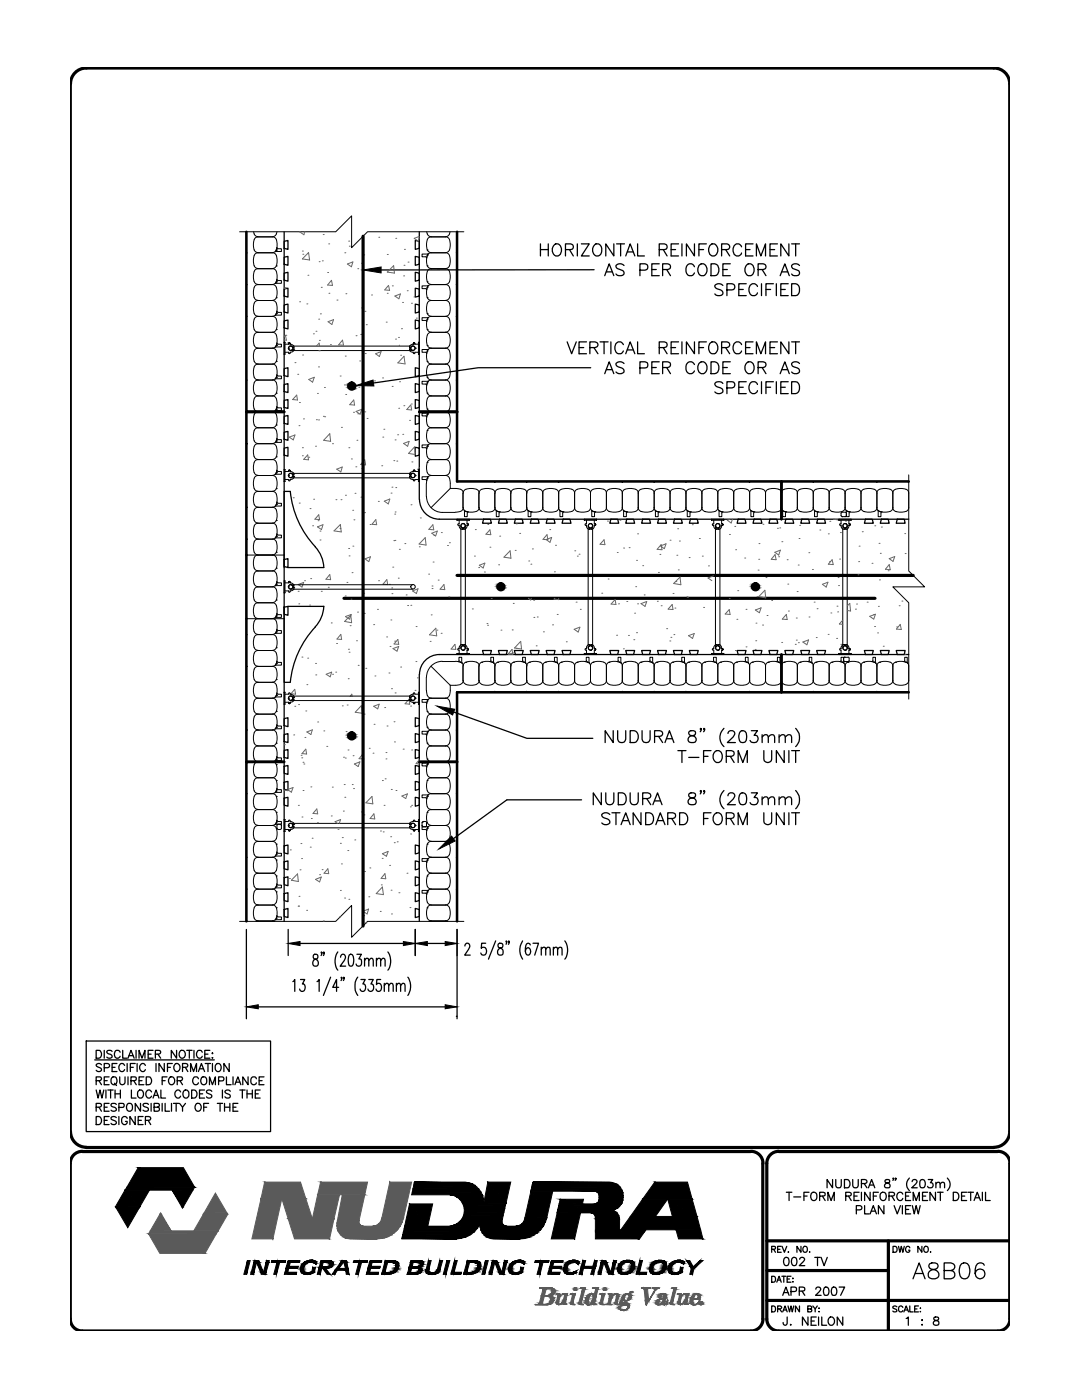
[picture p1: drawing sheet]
<svg xmlns="http://www.w3.org/2000/svg" width="216mm" height="279mm" viewBox="0 0 216 279" stroke-linecap="round" stroke-linejoin="round" font-family="sans-serif">
<!-- layer: LINE9 -->
<g fill="none" stroke="#000" stroke-width=".2">
<path d="M47.8 46.3h19.2l3.2-3.2v6.3l3.1-3.1h19.3M49.2 56.7l.1 .1-.1 .1zM49.2 50.4h.1l-.1 .2zM50.6 46.3l.1 .4M50.7 57.3a2.1 2.1 0 0 0 .5 2.6h.3M50.7 56.2a.78 .78 0 0 0 .8 .6M50.7 53a.78 .78 0 0 0 .8 .6M50.7 46.7a.78 .78 0 0 0 .8 .5M51.4 47.3h3a1.1 1.1 0 0 1 .9 1.4l-.2 1.2M51.4 53.6h3a1.1 1.1 0 0 1 .9 1.4l-.2 1.2M51.4 60h3a1.1 1.1 0 0 1 .9 1.4l-.2 1.2M51.4 56.8h3a.78 .78 0 0 1 .7 .5"/>
<path d="M51.4 50.4h3a1.1 1.1 0 0 1 .9 1.4l-.2 1.3M51.5 47.3a1.1 1.1 0 0 0-.9 1.4v.4a1.08 1.08 0 0 0 .9 1.3M51.5 53.6a1.1 1.1 0 0 0-.9 1.4l.1 1.2M51.5 60a1.1 1.1 0 0 0-.9 1.4l.1 1.2M51.5 56.8a.78 .78 0 0 0-.8 .5M51.5 50.4a1.1 1.1 0 0 0-.9 1.4l.1 1.3M54.9 56.5l.2-.3a.78 .78 0 0 1-.7 .6M55.1 50.2h-.2M55.1 56.5l-.2 .1M55.1 49.9h.1M55.1 56.2h.1M55.1 59.4h.1"/>
<path d="M55.1 53.1h.1M55.1 49.9l-.2 .3M55.1 49.9a.78 .78 0 0 1-.7 .5M55.1 59.4a.78 .78 0 0 1-.7 .5M55.1 53a.78 .78 0 0 1-.7 .6M55.1 46.7a.78 .78 0 0 1-.7 .5M55.1 57.3l.2 .9-.2 1.2M55.3 46.3l-.2 .4M55.3 55.8l-.2 .4M55.3 55.7l.1 .3M55.4 49.6h.7v.6h-1.1M55.4 56h.7v.5h-1.1"/>
<path d="M55.4 49.6l-.1-.2-.2 .5M85.2 46.3l.1 .4M85.2 51h.1M85.2 57.3h.1M85.2 53.1h.1M85.2 56.2h.1M85.2 49.9h.1M85.2 59.4h.1M85.3 51l-.2 .5M85.3 57.3l-.2 .5M85.3 51l-.2 .8 .2 1.3M85.3 57.3l-.2 .9 .2 1.2"/>
<path d="M85.3 53a.78 .78 0 0 0 .7 .6M85.3 56.2a.78 .78 0 0 0 .7 .6M85.3 49.9a.78 .78 0 0 0 .7 .5M85.3 59.4a.78 .78 0 0 0 .7 .5M85.3 46.7a.78 .78 0 0 0 .7 .5M85.3 50.7h-1.1v.6h.8l.1 .2M85.3 57.1h-1.1v.5h.8l.1 .2M85.5 50.7h-.2M85.5 57l-.2 .1M85.5 50.7l-.2 .3M88.9 56.8h-2.9a.78 .78 0 0 0-.7 .5l.2-.3M88.9 50.4h-2.9a.78 .78 0 0 0-.7 .6"/>
<path d="M88.9 53.6h-2.9a1.1 1.1 0 0 0-.9 1.4l.2 1.2M88.9 47.3h-2.9a1.1 1.1 0 0 0-.9 1.4l.2 1.2M88.9 60h-2.9a1.1 1.1 0 0 0-.9 1.4l.2 1.2M88.9 50.4a1.1 1.1 0 0 1 .9 1.4l-.1 1.3M88.9 53.6a1.1 1.1 0 0 1 .9 1.4l-.1 1.2M88.9 47.3a1.1 1.1 0 0 1 .9 1.4v.4a1.08 1.08 0 0 1-.9 1.3M88.9 60a1.1 1.1 0 0 1 .9 1.4l-.1 1.2M88.9 56.8a.78 .78 0 0 1 .8 .5M89.7 53a.78 .78 0 0 1-.8 .6M89.7 56.2a.78 .78 0 0 1-.8 .6M89.7 46.7a.78 .78 0 0 1-.8 .5M89.7 57.3a2.1 2.1 0 0 1-.5 2.6h-.3"/>
<path d="M89.8 46.3l-.1 .4M91 56.8l.2-.1v.2zM91 50.4h.2v.2zM49.2 63.1h.1l-.1 .2zM49.2 75.8h.1l-.1 .2zM50.7 66.9l-.1 .8 .1 1.2M50.7 76.4l-.1 .8 .1 1.3M50.7 68.9a.78 .78 0 0 0 .8 .6M50.7 62.6a.78 .78 0 0 0 .8 .5M50.7 78.4a.78 .78 0 0 0 .8 .6M50.7 72.1a.78 .78 0 0 0 .8 .5M51.4 66.3h3a.78 .78 0 0 1 .7 .6"/>
<path d="M51.4 63.1h3a1.1 1.1 0 0 1 .9 1.4l-.2 1.3M51.4 79h3a1.1 1.1 0 0 1 .9 1.4l-.2 1.2M51.4 72.7h3a1.1 1.1 0 0 1 .9 1.4l-.2 1.2M51.4 69.5h3a1.1 1.1 0 0 1 .9 1.4l-.2 1.2M51.4 75.8h3M51.5 66.3a.78 .78 0 0 0-.8 .6M51.5 63.1a1.1 1.1 0 0 0-.9 1.4v.4a1.08 1.08 0 0 0 .9 1.4M51.5 72.7a1.1 1.1 0 0 0-.9 1.4v.8a1 1 0 0 0 .9 .9 .78 .78 0 0 0-.8 .6M51.5 79a1.1 1.1 0 0 0-.9 1.4l.1 1.2M51.5 69.5a1.1 1.1 0 0 0-.9 1.4l.1 1.2M54.4 75.8a.78 .78 0 0 1 .7 .6M54.9 62.9l.2-.3a.78 .78 0 0 1-.7 .5"/>
<path d="M54.9 69.2l.2-.3a.78 .78 0 0 1-.7 .6M55.1 62.9h-.2M55.1 69.2l-.2 .1M55.1 75.6h-.2M55.1 62.6h.1M55.1 68.9h.1M55.1 75.3h.1M55.1 65.8h.1M55.1 78.5h.1M55.1 72.1h.1M55.1 75.3l-.2 .3M55.1 65.7a.78 .78 0 0 1-.7 .6"/>
<path d="M55.1 78.4a.78 .78 0 0 1-.7 .6M55.1 75.3a.78 .78 0 0 1-.7 .5M55.1 72.1a.78 .78 0 0 1-.7 .5M55.1 66.9l.2 .8-.2 1.2M55.1 76.4l.2 .8-.2 1.3M55.3 62.1l-.2 .5M55.3 74.8l-.2 .5M55.3 62.1l.1 .2M55.3 74.8l.1 .2M55.4 62.3h.7v.6h-1.1M55.4 68.7h.7v.5h-1.1M55.4 75h.7v.6h-1.1"/>
<path d="M55.4 68.7l-.1-.2-.2 .4M56.7 68.3h.2zM56.7 70.7h.2zM56.7 68.3v2.4M56.9 70.3h.7l.1 .3 .3-.3M56.9 68.3v2.4M57.6 68.6v.1h-.7M57.6 68.4l.3 .2-.2-.2-.1 .2zM57.9 68.7v-.1v.1M57.9 68.7h.1M58 68.7l.5 .2 .1 .4M58 68.7h.1"/>
<path d="M58 70.3h.1M58 69.1h24.4M58 70h24.4M58.4 69.4a.44 .44 0 0 0-.7-.2 .44 .44 0 0 0 0 .7 .44 .44 0 0 0 .7-.2M58.4 69.7h.1M58.4 69.4h.1M58.4 69.4h.2M58.4 69.7h.2M58.6 69.7h.1M58.6 69.9l-.3 .3-.3 .1M58.6 69.3v.1M58.6 69.9h.1"/>
<path d="M58.6 69.7v.2M81.7 69.9l.3 .3 .4 .1M81.7 69.7h.1M81.7 69.3l.1 .1M81.7 69.9h.1M81.7 69.7v.2M81.8 69.7h.1M81.8 69.4h.2M81.8 69.7h.2M82 69.4a.44 .44 0 0 1 .6-.2 .44 .44 0 0 1 0 .7 .44 .44 0 0 1-.6-.2M82 69.7h.1M82 69.4h.1"/>
<path d="M82.4 68.7l-.6 .2-.1 .4M82.4 68.7h.1M82.4 70.3h.1M82.4 70.3l.2 .3 .2-.3h.7M82.5 68.7v-.1v.1M82.5 68.4v.2l.1-.2 .2 .2zM82.8 68.6v.1h.7M83.5 68.3h.2zM83.5 70.7h.2zM83.5 68.3v2.4M83.7 68.3v2.4M85.1 76.9l.2-.5-.2 .8 .2 1.3"/>
<path d="M85.2 63.7h.1M85.2 70h.1M85.2 76.4h.1M85.2 68.9h.1M85.2 62.6h.1M85.2 65.8h.1M85.2 75.3h.1M85.2 78.5h.1M85.2 72.1h.1M85.3 63.7l-.2 .5M85.3 70l-.2 .5M85.3 66.9l-.2 .8 .2 1.2"/>
<path d="M85.3 63.7l-.2 .8 .2 1.3M85.3 70l-.2 .9 .2 1.2M85.3 68.9a.78 .78 0 0 0 .7 .6M85.3 62.6a.78 .78 0 0 0 .7 .5M85.3 65.7a.78 .78 0 0 0 .7 .6M85.3 75.3a.78 .78 0 0 0 .7 .5M85.3 78.4a.78 .78 0 0 0 .7 .6M85.3 72.1a.78 .78 0 0 0 .7 .5M85.3 63.4h-1.1v.6h.8l.1 .2M85.3 69.8h-1.1v.5h.8l.1 .2M85.3 76.1h-1.1v.6h.8l.1 .2M85.5 63.4h-.2"/>
<path d="M85.5 69.7l-.2 .1M85.5 76.1h-.2M85.5 63.4l-.2 .3M85.5 69.7l-.2 .3M85.5 76.1l-.2 .3M86 75.8h2.9M86 75.8a.78 .78 0 0 0-.7 .6M88.9 66.3h-2.9a.78 .78 0 0 0-.7 .6M88.9 63.1h-2.9a.78 .78 0 0 0-.7 .6M88.9 72.7h-2.9a1.1 1.1 0 0 0-.9 1.4l.2 1.2M88.9 79h-2.9a1.1 1.1 0 0 0-.9 1.4l.2 1.2M88.9 69.5h-2.9a.78 .78 0 0 0-.7 .5"/>
<path d="M88.9 66.3a.78 .78 0 0 1 .8 .6M88.9 63.1a1.1 1.1 0 0 1 .9 1.4v.4a1.08 1.08 0 0 1-.9 1.4M88.9 72.7a1.1 1.1 0 0 1 .9 1.4v.4a1.08 1.08 0 0 1-.9 1.3l.5 .2 .3 .4M88.9 79a1.1 1.1 0 0 1 .9 1.4l-.1 1.2M88.9 69.5a1.1 1.1 0 0 1 .9 1.4l-.1 1.2M89.7 68.9a.78 .78 0 0 1-.8 .6M89.7 62.6a.78 .78 0 0 1-.8 .5M89.7 78.4a.78 .78 0 0 1-.8 .6M89.7 72.1a.78 .78 0 0 1-.8 .5M89.7 66.9l.1 .8-.1 1.2M89.7 76.4l.1 .8-.1 1.3M91 63.1h.2v.2z"/>
<path d="M91 75.8h.2v.2zM49.2 88.5h.1l-.1 .2zM50.7 81.6a.78 .78 0 0 0 .8 .6M50.7 91.1a.78 .78 0 0 0 .8 .6M50.7 88a.78 .78 0 0 0 .8 .5M50.7 97.5a.78 .78 0 0 0 .8 .5M51.4 82.2h3a1.1 1.1 0 0 1 .9 1.4l-.2 1.2M51.4 88.5h3a1.1 1.1 0 0 1 .9 1.4l-.2 1.3M51.4 98.1h3a1.1 1.1 0 0 1 .9 1.4l-.2 1.2M51.4 94.9h3a1.1 1.1 0 0 1 .9 1.4l-.2 1.2M51.4 91.7h3a1.1 1.1 0 0 1 .9 1.4l-.2 1.2M51.4 85.4h3"/>
<path d="M51.5 82.2a1.1 1.1 0 0 0-.9 1.4v.4a1.08 1.08 0 0 0 .9 1.3l-.3 .1a1.54 1.54 0 0 0-.6 1.8l.1 .8M51.5 88.5a1.1 1.1 0 0 0-.9 1.4l.1 1.3M51.5 98.1a1.1 1.1 0 0 0-.9 1.4l.1 1.2M51.5 94.9a1.1 1.1 0 0 0-.9 1.4l.1 1.2M51.5 91.7a1.1 1.1 0 0 0-.9 1.4v.4a1.08 1.08 0 0 0 .9 1.4M54.4 85.4a1.1 1.1 0 0 1 .9 1.4l-.2 1.2M54.9 81.9l.2-.3a.78 .78 0 0 1-.7 .6M54.9 88.3l.2-.3a.78 .78 0 0 1-.7 .5M55.1 81.9l-.2 .1M55.1 94.6l-.2 .1M55.1 88.3h-.2M55.1 81.6h.1"/>
<path d="M55.1 84.8h.1M55.1 94.3h.1M55.1 91.2h.1M55.1 88h.1M55.1 97.5h.1M55.1 84.8a.78 .78 0 0 1-.7 .5M55.1 94.3l-.2 .3M55.1 91.1a.78 .78 0 0 1-.7 .6M55.1 97.5a.78 .78 0 0 1-.7 .5M55.1 94.3a.78 .78 0 0 1-.7 .6M55.3 81.2l-.2 .4M55.3 93.9l-.2 .4"/>
<path d="M55.3 81.1l.1 .3M55.3 93.8l.1 .3M55.4 81.4h.7v.5h-1.1M55.4 94.1h.7v.5h-1.1M55.4 87.7h.7v.6h-1.1M55.4 87.7l-.1-.2-.2 .5M56.7 93.7h.2zM56.7 96.1h.2zM56.7 93.7v2.4M56.9 95.7h.7l.1 .3 .3-.3M56.9 93.7v2.4M57.6 94v.1h-.7"/>
<path d="M57.6 93.8l.3 .2-.2-.2-.1 .2zM57.9 94.1v-.1v.1M57.9 94.1h.1M58 94.1l.5 .2 .1 .4M58 94.1h.1M58 95.7h.1M58 94.5h24.4M58 95.4h24.4M58.4 94.8a.44 .44 0 0 0-.7-.2 .44 .44 0 0 0 0 .7 .44 .44 0 0 0 .7-.2M58.4 95.1h.1M58.4 94.8h.1M58.4 94.8h.2"/>
<path d="M58.4 95.1h.2M58.6 95.1h.1M58.6 95.3l-.3 .3-.3 .1M58.6 94.7v.1M58.6 95.3h.1M58.6 95.1v.2M81.7 95.3l.3 .3 .4 .1M81.7 95.1h.1M81.7 94.7l.1 .1M81.7 95.3h.1M81.7 95.1v.2M81.8 95.1h.1"/>
<path d="M81.8 94.8h.2M81.8 95.1h.2M82 94.8a.44 .44 0 0 1 .6-.2 .44 .44 0 0 1 0 .7 .44 .44 0 0 1-.6-.2M82 95.1h.1M82 94.8h.1M82.4 94.1l-.6 .2-.1 .4M82.4 94.1h.1M82.4 95.7h.1M82.4 95.7l.2 .3 .2-.3h.7M82.5 94.1v-.1v.1M82.5 93.8v.2l.1-.2 .2 .2zM82.8 94v.1h.7"/>
<path d="M83.5 93.7h.2zM83.5 96.1h.2zM83.5 93.7v2.4M83.7 93.7v2.4M85.1 96.5v2.6M85.1 99.1a3.2 3.2 0 0 0 3.2 3.2h2.5M85.2 81.6h.1M85.2 89.1h.1M85.2 85.9h.1M85.2 82.7h.1M85.2 92.3h.1M85.2 95.4h.1"/>
<path d="M85.3 89.1l-.2 .8 .2 1.3M85.3 85.9l-.2 .9 .2 1.2M85.3 82.7a2.1 2.1 0 0 0 .5 2.6h.2M85.3 95.4l-.2 1.1M85.3 92.3a2.1 2.1 0 0 0 .5 2.5l.2 .1M85.3 89.1l-.2 .5M85.3 95.4l-.2 .5M85.3 82.7l-.2 .5M85.3 81.6a.78 .78 0 0 0 .7 .6M85.3 91.1a.78 .78 0 0 0 .7 .6M85.3 88a.78 .78 0 0 0 .7 .5M85.3 88.8h-1.1v.6h.8l.1 .2"/>
<path d="M85.3 95.2h-1.1v.5h.8l.1 .2M85.3 82.5h-1.1v.5h.8l.1 .2M85.5 88.8h-.2M85.5 95.1l-.2 .1M85.5 82.4l-.2 .1M85.5 88.8l-.2 .3M85.5 95.1l-.2 .3M85.5 82.4l-.2 .3M86 85.4h2.9M86 85.4a.78 .78 0 0 0-.7 .5M88.9 88.5h-2.9a.78 .78 0 0 0-.7 .6M88.9 82.2h-2.9a.78 .78 0 0 0-.7 .5"/>
<path d="M88.9 91.7h-2.9a.78 .78 0 0 0-.7 .6M88.9 94.9h-2.9a.78 .78 0 0 0-.7 .5M88.9 88.5a1.1 1.1 0 0 1 .9 1.4l-.1 1.3M88.9 82.2a1.1 1.1 0 0 1 .9 1.4v.8a1 1 0 0 1-.9 1 1.1 1.1 0 0 1 .9 1.4l-.1 1.2M88.9 91.7a1.1 1.1 0 0 1 .9 1.4v.8a.92 .92 0 0 1-.9 1M88.9 94.9a1.3 1.3 0 0 1 .9 1.6M89.7 81.6a.78 .78 0 0 1-.8 .6M89.7 91.1a.78 .78 0 0 1-.8 .6M89.7 88a.78 .78 0 0 1-.8 .5M89.8 97.5h1a1.29 1.29 0 0 1 1.6 .9 1.1 1.1 0 0 1 1.4-.9l1.3 .1M89.8 96.5v1M89.8 97.5l-3.8 3.8"/>
<path d="M91 88.6l.2-.1v.2zM92.4 98.4v2.9M95.1 97.6a.78 .78 0 0 1 .5 .8 .78 .78 0 0 1 .5-.8M95.6 98.4v2.9M98.7 96.1h.2l-.2 .2zM98.7 98.4v2.9M101.9 98.4v2.9M104.6 97.6l-.9-.1h-.8a.92 .92 0 0 0-.9 .9 1.1 1.1 0 0 0-1.4-.9h-.9a.92 .92 0 0 0-.9 .9 1.1 1.1 0 0 0-1.4-.9l-1.2 .1M104.6 97.6a.78 .78 0 0 1 .5 .8 1.1 1.1 0 0 1 1.4-.9h.8a.92 .92 0 0 1 1 .9 1.1 1.1 0 0 1 1.4-.9h.8a.92 .92 0 0 1 1 .9 1.1 1.1 0 0 1 1.4-.9h.8a.92 .92 0 0 1 1 .9 1.1 1.1 0 0 1 1.3-.9h.9a.92 .92 0 0 1 .9 .9 1.1 1.1 0 0 1 1.4-.9h.8a.92 .92 0 0 1 1 .9 1.1 1.1 0 0 1 1.4-.9h.8a.92 .92 0 0 1 1 .9 1.1 1.1 0 0 1 1.4-.9h.8a.92 .92 0 0 1 1 .9 1.1 1.1 0 0 1 1.3-.9h.9a.92 .92 0 0 1 .9 .9 .78 .78 0 0 1 .6-.8M105 96.1h.2l-.1 .2zM105.1 98.4v2.9M108.3 98.4v2.9"/>
<path d="M111.4 96.1h.2l-.1 .2zM111.5 98.4v2.9M114.7 98.4v2.9M117.8 98.4v2.9M121 98.4v2.9M124.1 96.1h.2l-.1 .2zM124.2 98.4v2.9M127.4 98.4v2.9M130.4 96.1h.2l-.1 .2zM130.5 98.4v2.9M133.7 98.4v2.9M136.8 96.1h.2l-.1 .2z"/>
<path d="M136.9 98.4v2.9M139.5 97.6l-.8-.1h-.9a.92 .92 0 0 0-.9 .9 1.1 1.1 0 0 0-1.4-.9h-.8a.92 .92 0 0 0-1 .9 1.1 1.1 0 0 0-1.4-.9l-1.2 .1M139.5 97.6a.78 .78 0 0 1 .6 .8 .78 .78 0 0 1 .5-.8M140.1 98.4v2.9M143.2 98.4v2.9M146.4 98.4v2.9M149 97.6l-.8-.1h-.8a.92 .92 0 0 0-1 .9 1.1 1.1 0 0 0-1.4-.9h-.8a.92 .92 0 0 0-1 .9 1.1 1.1 0 0 0-1.4-.9l-1.2 .1M149 97.6a.78 .78 0 0 1 .6 .8 .78 .78 0 0 1 .5-.8M149.5 96.1h.2l-.1 .2zM149.6 98.4v2.9M152.8 98.4v2.9M155.9 98.4v2.9"/>
<path d="M158.6 97.6l-.9-.1h-.8a.92 .92 0 0 0-1 .9 1.1 1.1 0 0 0-1.4-.9h-.8a.92 .92 0 0 0-.9 .9 1.1 1.1 0 0 0-1.4-.9l-1.3 .1M158.6 97.6a.78 .78 0 0 1 .5 .8 1.1 1.1 0 0 1 1.4-.9h.8a.92 .92 0 0 1 1 .9 1.1 1.1 0 0 1 1.4-.9h.8a.92 .92 0 0 1 1 .9 1.1 1.1 0 0 1 1.3-.9h.9a.92 .92 0 0 1 .9 .9 1.1 1.1 0 0 1 1.4-.9h.8a.92 .92 0 0 1 1 .9 1.1 1.1 0 0 1 1.4-.9h.8a.92 .92 0 0 1 1 .9 1.1 1.1 0 0 1 1.4-.9h.8a.92 .92 0 0 1 1 .9 1.1 1.1 0 0 1 1.3-.9h.9a.92 .92 0 0 1 .9 .9M159.1 98.4v2.9M162.2 96.1h.2l-.1 .2zM162.3 98.4v2.9M165.5 98.4v2.9M168.6 98.4v2.9M171.8 98.4v2.9M174.9 96.1h.2l-.1 .2zM175 98.4v2.9M178.2 98.4v2.9M181.3 94.8v19.1l3.2 3.2h-6.3l3.1 3.2v19.2"/>
<path d="M181.3 96.1h-.1l.1 .2M181.3 98.4v2.9a1.1 1.1 0 0 1-1.4 .9h-.8a.92 .92 0 0 1-.9-.9M49.2 101.2h.1l-.1 .2zM49.2 107.5l.1 .1-.1 .1zM49.2 110.8v.1l.1-.1-.1 .1zM49.2 110.8h7.5M50.7 111.3a2.1 2.1 0 0 0 .5 2.6h.3M50.7 100.7a.78 .78 0 0 0 .8 .5M50.7 107a.78 .78 0 0 0 .8 .6M50.7 110.2a.78 .78 0 0 0 .8 .5M50.7 116.5a.78 .78 0 0 0 .8 .6M51.4 104.4h3a1.1 1.1 0 0 1 .9 1.4l-.2 1.2"/>
<path d="M51.4 101.2h3a1.1 1.1 0 0 1 .9 1.4l-.2 1.3M51.4 107.6h3a1.1 1.1 0 0 1 .9 1.4l-.2 1.2M51.4 117.1h3a1.1 1.1 0 0 1 .9 1.4l-.2 1.2M51.4 113.9h3a1.1 1.1 0 0 1 .9 1.4l-.2 1.3M51.5 104.4a1.1 1.1 0 0 0-.9 1.4l.1 1.2M51.5 101.2a1.1 1.1 0 0 0-.9 1.4v.4a1.08 1.08 0 0 0 .9 1.4M51.5 107.6a1.1 1.1 0 0 0-.9 1.4l.1 1.2M51.5 117.1a1.1 1.1 0 0 0-.9 1.4v.4a1.08 1.08 0 0 0 .9 1.4M51.5 113.9a1.1 1.1 0 0 0-.9 1.4l.1 1.3M51.5 110.8a.78 .78 0 0 0-.8 .5M54.4 110.8a.78 .78 0 0 1 .7 .5M54.9 101l.2-.3a.78 .78 0 0 1-.7 .5"/>
<path d="M54.9 107.3l.2-.3a.78 .78 0 0 1-.7 .6M54.9 116.9l.2-.4a.78 .78 0 0 1-.7 .6M55.1 101h-.2M55.1 107.3l-.2 .1M55.1 116.9h-.2M55.1 100.7h.1M55.1 107h.1M55.1 103.9h.1M55.1 110.2h.1M55.1 119.7h.1M55.1 116.6h.1M55.1 113.4h.1"/>
<path d="M55.1 103.8a.78 .78 0 0 1-.7 .6M55.1 110.2a.78 .78 0 0 1-.7 .5M55.1 119.7a.78 .78 0 0 1-.7 .6M55.1 113.4a.78 .78 0 0 1-.7 .5M55.1 111.3l.2 .9-.2 1.2M55.3 100.2l-.2 .5M55.3 116.1l-.2 .5M55.3 100.2l.1 .2M55.3 116.1l.1 .2M55.4 100.4h.7v.6h-1.1M55.4 106.8h.7v.5h-1.1M55.4 116.3h.7v.6h-1.1"/>
<path d="M55.4 106.8l-.1-.2-.2 .4M56.7 115.9h.2zM56.7 118.3h.2zM56.7 115.9v2.4M56.9 117.9h.7l.1 .3 .3-.3M56.9 115.9v2.4M57.6 116.2v.1h-.7M57.6 116.1l.3 .1-.2-.2-.1 .2zM57.9 116.3v-.1v.1M57.9 116.3h.1M58 116.3l.5 .3 .1 .4M58 116.3h.1"/>
<path d="M58 117.9h.1M58 116.7h24.4M58 117.6h24.4M58.4 117a.44 .44 0 0 0-.7-.2 .44 .44 0 0 0 0 .7 .44 .44 0 0 0 .7-.2M58.4 117.3h.1M58.4 117h.1M58.4 117h.2M58.4 117.3h.2M58.6 117.3h.1M58.6 117h.1M58.6 117.5l-.3 .3-.3 .1M58.6 117.5h.1"/>
<path d="M58.6 117.3v.2M91.2 103.6v.2zM91.2 103.8h2.4M91.2 103.6h2.4M91.6 104.9l.1 .4 .3 .3M91.6 104.9h.1M91.6 103.8v.7l-.3 .2 .3 .2M92 104.9v24.4M92 105.6h.1M92 105.6h.3M92.3 105.3a.42 .42 0 0 1-.2-.6 .42 .42 0 0 1 .6 0 .42 .42 0 0 1-.1 .6M92.3 105.3h.1"/>
<path d="M92.3 105.6h.1M92.3 105.3v.3M92.6 105.3h.1M92.6 105.6h.1M92.6 105.3v.3M92.7 102l-.1-.1 .4 .2M92.7 102v1.1h.5v-.7M92.9 104.9v24.4M92.9 102.1h.1M93 102.1a.78 .78 0 0 1-.6-.8 1.29 1.29 0 0 1-1.6 .9M93 102.1l1.2 .1 .9-.1M93 102.1l.5 .1"/>
<path d="M93.2 104.8h.2h-.2M93.2 104.9v.2a.58 .58 0 0 1-.6 .5M93.2 104.9h.1M93.2 103.8v.7h.2M93.2 104.8v.1M93.4 104.5l.1 .2-.1 .1 .1-.1zM93.5 102.2l-.3 .2M93.6 103.6h.1M93.6 103.7v.1zM95.6 101.3a.78 .78 0 0 1-.5 .8M95.6 101.3a.78 .78 0 0 0 .5 .8M96.1 102.1h.1"/>
<path d="M99 102v-.1l.3 .2M99 102v1.1h.6v-.7M99.3 102.1h.1M99.3 102.1a.78 .78 0 0 1-.5-.8 1.1 1.1 0 0 1-1.4 .9l-1.2-.1M99.3 102.1l.9 .1h.8a.92 .92 0 0 0 1-.9 1.1 1.1 0 0 0 1.3 .9l1.3-.1M99.3 102.1l.5 .1-.2 .2M102.5 102.1h.1M105.1 101.3a.78 .78 0 0 1-.5 .8M105.1 101.3a.78 .78 0 0 0 .6 .8M105.3 101.9l.1 .1M105.3 101.8l.4 .3M105.4 102v1.1h.5v-.7"/>
<path d="M105.6 102.1h.1M105.7 102.1l.5 .1-.3 .2M108.3 101.3a1.1 1.1 0 0 1-1.4 .9l-1.2-.1M108.3 101.3a1.1 1.1 0 0 0 1.4 .9h.8a.92 .92 0 0 0 1-.9M108.8 102.1h.1M111.5 101.3a.78 .78 0 0 0 .5 .8M111.7 102v-.1l.3 .2M111.7 102v1.1h.6v-.7M112 102.1h.1M112 102.1l.5 .1M112.5 102.2l-.2 .2M114.7 101.3a1.1 1.1 0 0 1-1.4 .9l-1.3-.1"/>
<path d="M114.7 101.3a1.1 1.1 0 0 0 1.3 .9h.9a.92 .92 0 0 0 .9-.9M115.2 102.1h.1M116.6 103.6v.2zM116.6 103.8h2.4M116.6 103.6h2.4M117 104.9l.1 .4 .3 .3M117 104.9h.1M117 103.8v.7l-.3 .2 .3 .2M117.4 104.9v24.4M117.4 105.6h.1M117.4 105.6h.3M117.7 105.3a.42 .42 0 0 1-.2-.6 .42 .42 0 0 1 .6 0 .42 .42 0 0 1-.1 .6"/>
<path d="M117.7 105.3h.1M117.7 105.6h.1M117.7 105.3v.3M117.8 101.3a.78 .78 0 0 0 .6 .8M118 105.3h.1M118 105.6h.1M118 105.3v.3M118.1 102l-.1-.1 .4 .2M118.1 102v1.1h.5v-.7M118.3 104.9v24.4M118.3 102.1h.1M118.4 102.1l.5 .1-.3 .2"/>
<path d="M118.6 104.8h.2h-.2M118.6 104.9v.2a.58 .58 0 0 1-.6 .5M118.6 104.9h.1M118.6 103.8v.7h.2M118.6 104.8v.1M118.8 104.5l.1 .2-.1 .1 .1-.1zM119 103.6h.1M119 103.7v.1zM121 101.3a1.1 1.1 0 0 1-1.4 .9l-1.2-.1M121 101.3a1.1 1.1 0 0 0 1.4 .9h.8a.92 .92 0 0 0 1-.9M121.5 102.1h.1M124.2 101.3a.78 .78 0 0 0 .5 .8"/>
<path d="M124.4 102v1.1h.6v-.7M124.4 102v-.1l.3 .2M124.7 102.1h.1M124.7 102.1l.5 .1-.2 .2M127.4 101.3a1.1 1.1 0 0 1-1.4 .9l-1.3-.1M127.4 101.3a1.1 1.1 0 0 0 1.3 .9h.9a.92 .92 0 0 0 .9-.9M127.9 102.1h.1M130.5 101.3a.78 .78 0 0 0 .6 .8l-.4-.3 .1 .2M130.8 102v1.1h.5v-.7M131.1 102.1h.1M133.7 101.3a1.1 1.1 0 0 1-1.4 .9l-1.2-.1 .5 .1-.3 .2M133.7 101.3a1.1 1.1 0 0 0 1.4 .9h.8a.92 .92 0 0 0 1-.9"/>
<path d="M134.3 102.1h.1M136.9 101.3a.78 .78 0 0 0 .5 .8M137.1 102v1.1h.6v-.7M137.1 102v-.1l.3 .2M137.4 102.1h.1M137.4 102.1l1.3 .1 .8-.1M137.4 102.1l.5 .1M137.9 102.2l-.2 .2M140.1 101.3a.78 .78 0 0 1-.6 .8M140.1 101.3a.78 .78 0 0 0 .5 .8M140.6 102.1h.1M142 103.6v.2z"/>
<path d="M142 103.8h2.4M142 103.6h2.4M142.4 104.9l.1 .4 .3 .3M142.4 104.9h.1M142.4 103.8v.7l-.3 .2 .3 .2M142.8 104.9v24.4M142.8 105.6h.1M142.8 105.6h.3M143.1 105.3a.42 .42 0 0 1-.2-.6 .42 .42 0 0 1 .6 0 .42 .42 0 0 1-.1 .6M143.1 105.3h.1M143.1 105.6h.1M143.1 105.3v.3"/>
<path d="M143.2 101.3a1.1 1.1 0 0 1-1.4 .9l-1.2-.1M143.2 101.3a.78 .78 0 0 0 .6 .8M143.4 105.3h.1M143.4 105.6h.1M143.4 105.3v.3M143.5 102v1.1h.5v-.7M143.5 102l-.1-.1 .4 .2M143.7 104.9v24.4M143.8 102.1h.1M143.8 102.1l.5 .1-.3 .2M144 104.8h.2h-.2M144 104.9v.2a.58 .58 0 0 1-.6 .5"/>
<path d="M144 104.9h.1M144 103.8v.7h.2M144 104.8v.1M144.2 104.5l.1 .2-.1 .1 .1-.1zM144.4 103.6h.1M144.4 103.7v.1zM146.4 101.3a1.1 1.1 0 0 1-1.4 .9l-1.2-.1M146.4 101.3a1.1 1.1 0 0 0 1.4 .9l1.2-.1M147 102.1h.1M149.6 101.3a.78 .78 0 0 1-.6 .8M149.6 101.3a.78 .78 0 0 0 .5 .8l-.3-.3v.2M149.8 102v1.1h.6v-.7"/>
<path d="M150.1 102.1h.1M152.8 101.3a1.1 1.1 0 0 1-1.4 .9l-1.3-.1 .5 .1-.2 .2M152.8 101.3a1.1 1.1 0 0 0 1.3 .9h.9a.92 .92 0 0 0 .9-.9M153.3 102.1h.1M155.9 101.3a.78 .78 0 0 0 .6 .8M156.2 102v1.1h.5v-.7M156.2 102l-.1-.1 .4 .2M156.5 102.1h.1M156.5 102.1l.5 .1M156.5 102.1l1.2 .1 .9-.1M157 102.2l-.3 .2M159.1 101.3a.78 .78 0 0 1-.5 .8"/>
<path d="M159.1 101.3a1.1 1.1 0 0 0 1.4 .9h.8a.92 .92 0 0 0 1-.9M159.7 102.1h.1M162.3 101.3a.78 .78 0 0 0 .5 .8M162.5 102v1.1h.6v-.7M162.5 102v-.1l.3 .2M162.8 102.1h.1M162.8 102.1l.5 .1-.2 .2M165.5 101.3a1.1 1.1 0 0 1-1.4 .9l-1.3-.1M165.5 101.3a1.1 1.1 0 0 0 1.3 .9h.9a.92 .92 0 0 0 .9-.9M166 102.1h.1M167.4 103.6v.2zM167.4 103.8h2.4"/>
<path d="M167.4 103.6h2.4M167.8 102.9l.2 .2M167.8 104.9l.1 .4 .3 .3M167.8 104.9h.1M167.8 103.8v.7l-.3 .2 .3 .2M168 103.1h.1M168 103.1h.7M168.2 104.9v24.4M168.2 105.6h.1M168.2 105.6h.3M168.5 105.3a.42 .42 0 0 1-.2-.6 .42 .42 0 0 1 .6 0 .42 .42 0 0 1-.1 .6M168.5 105.3h.1"/>
<path d="M168.5 105.6h.1M168.5 105.3v.3M168.6 101.3a.78 .78 0 0 0 .6 .8M168.7 102.2l-.8 .1-.1 .6M168.7 102.2l.2 .2v.5M168.8 105.3h.1M168.8 105.6h.1M168.8 105.3v.3M168.8 101.9l.1 .1M168.8 101.8l.4 .3M168.9 102v1.1h.5v-.7M168.9 102.9l-.2 .2"/>
<path d="M169.1 104.9v24.4M169.2 102.1h.1M169.2 102.1l.5 .1-.3 .2M169.4 104.8h.2h-.2M169.4 104.9v.2a.58 .58 0 0 1-.6 .5M169.4 104.9h.1M169.4 103.8v.7h.2M169.4 104.8v.1M169.6 104.5l.1 .2-.1 .1 .1-.1zM169.8 103.6h.1M169.8 103.7v.1zM171.8 101.3a1.1 1.1 0 0 1-1.4 .9l-1.2-.1"/>
<path d="M171.8 101.3a1.1 1.1 0 0 0 1.4 .9h.8a.92 .92 0 0 0 1-.9M172.4 102.1h.1M175 101.3a.78 .78 0 0 0 .5 .8M175.2 102v1.1h.6v-.7M175.2 102v-.1l.3 .2M175.5 102.1h.1M175.5 102.1l.5 .1-.2 .2M178.2 101.3a1.1 1.1 0 0 1-1.4 .9l-1.3-.1M178.7 102.1h.1M49.2 132.9l.1 .1-.1 .1zM49.2 126.6h.1l-.1 .1zM49.3 123.5l-.1-.1 7.5 .1"/>
<path d="M50.7 130.4l-.1 .8 .1 1.2M50.7 120.8l-.1 .9 .1 1.2M50.7 132.4a.78 .78 0 0 0 .8 .6M50.7 135.6a.78 .78 0 0 0 .8 .5M50.7 126.1a.78 .78 0 0 0 .8 .5M50.7 122.9a.78 .78 0 0 0 .8 .5M51.4 136.2h3a1.1 1.1 0 0 1 .9 1.4l-.2 1.2M51.4 133h3a1.1 1.1 0 0 1 .9 1.4l-.2 1.2M51.4 126.6h3a1.1 1.1 0 0 1 .9 1.4l-.2 1.3M51.4 123.5h3a1.1 1.1 0 0 1 .9 1.4l-.2 1.2M51.4 120.3h3a.78 .78 0 0 1 .7 .5M51.4 129.8h3"/>
<path d="M51.4 139.3h3M51.5 126.6a1.1 1.1 0 0 0-.9 1.4v.9a1 1 0 0 0 .9 .9 .78 .78 0 0 0-.8 .6M51.5 136.2a1.1 1.1 0 0 0-.9 1.4v.4a1.08 1.08 0 0 0 .9 1.3l-.3 .1a1.54 1.54 0 0 0-.6 1.7l.1 .9M51.5 133a1.1 1.1 0 0 0-.9 1.4l.1 1.2M51.5 123.5a1.1 1.1 0 0 0-.9 1.4l.1 1.2M51.5 120.3a.78 .78 0 0 0-.8 .5M54.4 129.8a.78 .78 0 0 1 .7 .6M54.4 139.3a1.1 1.1 0 0 1 .9 1.4l-.2 1.3M54.9 132.7l.2-.3a.78 .78 0 0 1-.7 .6M54.9 126.4l.2-.3a.78 .78 0 0 1-.7 .5M54.9 123.2l.2-.3a.78 .78 0 0 1-.7 .5M55.1 132.7l-.2 .1"/>
<path d="M55.1 139.1h-.2M55.1 126.4h-.2M55.1 123.2l-.2 .1M55.1 132.4h.1M55.1 138.8h.1M55.1 135.6h.1M55.1 129.3h.1M55.1 126.1h.1M55.1 122.9h.1M55.1 138.8l-.2 .3M55.1 138.8a.78 .78 0 0 1-.7 .5M55.1 135.6a.78 .78 0 0 1-.7 .5"/>
<path d="M55.1 129.2a.78 .78 0 0 1-.7 .6M55.1 130.4l.2 .8-.2 1.2M55.1 120.8l.2 .9-.2 1.2M55.3 138.3l-.2 .5M55.3 125.6l-.2 .5M55.3 138.3l.1 .2M55.3 125.6l.1 .2M55.4 132.2h.7v.5h-1.1M55.4 138.5h.7v.6h-1.1M55.4 125.8h.7v.6h-1.1M55.4 122.7h.7v.5h-1.1M55.4 132.2l-.1-.2-.2 .4"/>
<path d="M55.4 122.6l-.1-.2-.2 .5M56.7 138.2h.2zM56.7 138.2v2.3M56.9 138.5h.7l.1-.3 .3 .3M56.9 138.2v2.3M58 138.5l.6 .4M58 138.5h.1M58 139.8h24.4M58 138.9h24.4M58.4 139.2a.44 .44 0 0 0-.7-.2 .44 .44 0 0 0 0 .7 .44 .44 0 0 0 .7-.2M58.4 139.2h.1M58.4 139.5h.1"/>
<path d="M58.4 139.5h.2M58.4 139.2h.2M58.6 139.2h.1M58.6 139.5h.1M58.6 139.5a.59 .59 0 0 1-.6 .7M58.6 138.9h.1M58.6 138.9v.3M81.7 139.5a.59 .59 0 0 0 .7 .7M81.7 139.2h.1M81.7 139.5h.1M81.7 138.9h.1M81.7 138.9v.3"/>
<path d="M81.7 139.5h.3M81.8 139.2h.1M81.8 139.2h.2M82 139.2a.44 .44 0 0 1 .6-.2 .44 .44 0 0 1 0 .7 .44 .44 0 0 1-.6-.2M82 139.2h.1M82 139.5h.1M82.4 138.5l-.7 .4M82.4 138.5h.1M82.4 138.5l.2-.3 .2 .3h.7M83.5 138.2h.2zM83.5 138.2v2.3M83.7 138.2v2.3"/>
<path d="M85.1 135.2v2.6M85.1 137.8a1.28 1.28 0 0 0 .9 1.5M85.2 139.9h.1M85.3 139.9l-.2 .8 .2 1.3M85.3 139.9l-.2 .5M85.3 139.6h-1.1v.6h.8l.1 .2M85.5 139.6h-.2M85.5 139.6l-.2 .3M86 139.3h2.9M86 133l3.8 3.8M86 139.3a.78 .78 0 0 0-.7 .6M88.2 132h2.6"/>
<path d="M88.3 132a3.2 3.2 0 0 0-3.2 3.2M89.8 136.8v1a1.23 1.23 0 0 1-.9 1.5l.3 .1a1.54 1.54 0 0 1 .6 1.7l-.1 .9M90.8 132l1.1 .1M91.2 130.4v.2zM91.2 130.4h2.4M91.2 130.6h2.4M91.6 131.9v-.7h.5v1M91.6 131.8l-.2 .2 .5 .1M91.6 129.3h.1M91.6 129.3l-.3 .3 .3 .1v.7M91.9 136.6l-2.1 .2M91.9 132.2h.1"/>
<path d="M91.9 132.1l.3 .2v-.1M91.9 136.6a.78 .78 0 0 0 .5-.8 .78 .78 0 0 0 .6 .8M92 128.6l-.4 .7M92 128.6h.1M92 128.6h.3M92.3 128.9a.44 .44 0 0 0-.2 .7 .44 .44 0 0 0 .7 0 .44 .44 0 0 0-.2-.7M92.3 128.9h.1M92.3 128.6h.1M92.3 128.7h.1M92.3 128.7v.2M92.4 132.9v2.9M92.6 128.6l.4 .2 .2 .5"/>
<path d="M92.6 128.9h.1M92.6 128.6v.1M92.6 128.6v.3M92.9 132.2h.1M93 136.6l1.2 .2 .9-.2M93.2 129.4h.2h-.2M93.2 129.3h.1M93.2 129.3v.1M93.4 129.4l.1 .2-.1 .1 .1-.1zM93.4 129.7h-.2v.7M93.6 130.6h.1M93.6 130.4v.2z"/>
<path d="M95.1 132.1l-.9-.1h-.8a.92 .92 0 0 0-1 .9 .78 .78 0 0 0-.5-.8M95.1 132.1a.78 .78 0 0 1 .5 .8M95.6 132.9v2.9M95.6 135.8a.78 .78 0 0 1-.5 .8M95.6 135.8a.78 .78 0 0 0 .5 .8M96.1 132.2h.1M96.1 132.1a.78 .78 0 0 0-.5 .8M96.2 136.6l1.2 .2 .8-.2M97.7 132l.5 .1M97.9 131.9v-.7h.6v1M98 131.8l-.2 .2M98.2 132.1l-.8-.1-1.2 .1"/>
<path d="M98.2 132.2h.1M98.2 132.1l.4 .2-.1-.1M98.2 136.6a.78 .78 0 0 0 .6-.8 .78 .78 0 0 0 .5 .8M98.7 138l.2 .2h-.2zM98.7 132.9v2.9M99.3 132.2h.1M99.3 136.6l1.3 .2 .8-.2M101.4 136.6a.78 .78 0 0 0 .6-.8 .78 .78 0 0 0 .5 .8M101.9 132.9v2.9M102.5 132.2h.1M102.5 136.6l1.2 .2 .9-.2M104.3 131.9v-.7h.5v1"/>
<path d="M104.3 131.8l-.2 .2 .5 .1-.9-.1h-.8a.92 .92 0 0 0-.9 .9 1.1 1.1 0 0 0-1.4-.9h-.9a.92 .92 0 0 0-.9 .9 .78 .78 0 0 0-.6-.8M104.6 132.2h.1M104.9 132.2v.1l-.3-.2a.78 .78 0 0 1 .5 .8M105.1 138l.1 .2h-.2zM105.1 132.9v2.9M105.1 135.8a.78 .78 0 0 1-.5 .8M105.1 135.8a.78 .78 0 0 0 .6 .8M105.6 132.2h.1M105.7 136.6l1.2 .2 .9-.2M108.3 132.9v2.9M108.3 132.9a1.1 1.1 0 0 0-1.4-.9h-.8a.92 .92 0 0 0-1 .9M108.3 135.8a.78 .78 0 0 1-.5 .8"/>
<path d="M108.3 135.8a.78 .78 0 0 0 .5 .8M108.8 132.2h.1M108.9 136.6l1.2 .2 .8-.2M110.6 131.9v-.7h.6v1M110.7 131.8l-.3 .2 .5 .1M110.9 132.1l-.8-.1h-.8a.92 .92 0 0 0-1 .9M110.9 132.2h.1M110.9 132.1a.78 .78 0 0 1 .6 .8M110.9 132.1l.4 .2-.1-.1M111.5 138l.1 .2h-.2zM111.5 132.9v2.9M111.5 135.8a.78 .78 0 0 1-.6 .8"/>
<path d="M111.5 135.8a.78 .78 0 0 0 .5 .8M112 132.2h.1M112 136.6l1.3 .2 .8-.2M114.7 132.9v2.9M114.7 132.9a1.1 1.1 0 0 0-1.4-.9h-.9a.92 .92 0 0 0-.9 .9M114.7 135.8a.78 .78 0 0 1-.6 .8M114.7 135.8a.78 .78 0 0 0 .5 .8M115.2 132.2h.1M115.2 136.6l1.2 .2 .9-.2M116.6 130.4v.2zM116.6 130.4h2.4M116.6 130.6h2.4"/>
<path d="M117 131.9v-.7h.5v1M117 131.8l-.2 .2 .5 .1M117 129.3h.1M117 129.3l-.3 .3 .3 .1v.7M117.3 132.1l-.9-.1h-.8a.92 .92 0 0 0-.9 .9M117.3 132.2h.1M117.3 132.1l.3 .2v-.1M117.3 132.1a.78 .78 0 0 1 .5 .8M117.4 128.6l-.4 .7M117.4 128.6h.1M117.4 128.6h.3M117.7 128.9a.44 .44 0 0 0-.2 .7 .44 .44 0 0 0 .7 0 .44 .44 0 0 0-.2-.7"/>
<path d="M117.7 128.9h.1M117.7 128.6h.1M117.7 128.7h.1M117.7 128.7v.2M117.8 132.9v2.9M117.8 135.8a.78 .78 0 0 1-.5 .8M117.8 135.8a.78 .78 0 0 0 .6 .8M118 128.6l.4 .2 .2 .5M118 128.9h.1M118 128.6v.1M118 128.6v.3M118.3 132.2h.1"/>
<path d="M118.4 136.6l1.2 .2 .9-.2M118.6 129.4h.2h-.2M118.6 129.3h.1M118.6 129.3v.1M118.8 129.4l.1 .2-.1 .1 .1-.1zM118.8 129.7h-.2v.7M119 130.6h.1M119 130.4v.2zM121 132.9v2.9M121 132.9a1.1 1.1 0 0 0-1.4-.9h-.8a.92 .92 0 0 0-1 .9M121 135.8a.78 .78 0 0 1-.5 .8M121 135.8a.78 .78 0 0 0 .5 .8"/>
<path d="M121.5 132.2h.1M121.6 136.6l1.2 .2 .8-.2M123.1 132l.5 .1M123.3 131.9v-.7h.6v1M123.4 131.8l-.2 .2M123.6 132.1l-.8-.1h-.8a.92 .92 0 0 0-1 .9M123.6 132.2h.1M123.6 132.1l.4 .2-.1-.1M123.6 132.1a.78 .78 0 0 1 .6 .8M124.2 138l.1 .2h-.2zM124.2 132.9v2.9M124.2 135.8a.78 .78 0 0 1-.6 .8"/>
<path d="M124.2 135.8a.78 .78 0 0 0 .5 .8M124.7 132.2h.1M124.7 136.6l1.3 .2 .8-.2M127.4 132.9v2.9M127.4 132.9a1.1 1.1 0 0 0-1.4-.9h-.9a.92 .92 0 0 0-.9 .9M127.4 135.8a.78 .78 0 0 1-.6 .8M127.4 135.8a.78 .78 0 0 0 .5 .8M127.9 132.2h.1M127.9 136.6l1.2 .2 .9-.2M130 132.1l-.5-.1 .2-.1v-.7h.5v1M130 132.1l-.9-.1h-.8a.92 .92 0 0 0-.9 .9M130 132.2h.1"/>
<path d="M130 132.1l.3 .3M130 132.1a.78 .78 0 0 1 .5 .8M130.3 132.2v.1M130.5 138l.1 .2h-.2zM130.5 132.9v2.9M130.5 135.8a.78 .78 0 0 1-.5 .8M130.5 135.8a.78 .78 0 0 0 .6 .8M131.1 132.1a.78 .78 0 0 0-.6 .8M131.1 132.2h.1M131.1 132.1l.8-.1h.8a.92 .92 0 0 1 1 .9M131.1 136.6l1.2 .2 .9-.2M133.7 132.9v2.9"/>
<path d="M133.7 135.8a.78 .78 0 0 1-.5 .8M133.7 135.8a.78 .78 0 0 0 .5 .8M134.3 132.2h.1M134.3 136.6l1.2 .2 .8-.2M136 131.9v-.7h.6v1M136.1 131.8l-.3 .2 .5 .1M136.3 132.1l-.8-.1h-.8a.92 .92 0 0 0-1 .9M136.3 132.2h.1M136.3 132.1l.4 .2-.1-.1M136.3 132.1a.78 .78 0 0 1 .6 .8M136.9 138l.1 .2h-.2zM136.9 132.9v2.9"/>
<path d="M136.9 135.8a.78 .78 0 0 1-.6 .8M136.9 135.8a.78 .78 0 0 0 .5 .8M137.4 132.2h.1M137.4 136.6l1.3 .2 .8-.2M139.5 132.1l-.8-.1h-.9a.92 .92 0 0 0-.9 .9M139.5 132.1a.78 .78 0 0 1 .6 .8M140.1 132.9v2.9M140.1 135.8a.78 .78 0 0 1-.6 .8M140.1 135.8a.78 .78 0 0 0 .5 .8M140.6 132.1a.78 .78 0 0 0-.5 .8M140.6 132.2h.1M140.6 136.6l1.2 .2 .9-.2"/>
<path d="M142 130.4v.2zM142 130.4h2.4M142 130.6h2.4M142.2 132l.5 .1M142.4 131.9v-.7h.5v1M142.4 129.3h.1M142.4 129.3l-.3 .3 .3 .1v.7M142.4 131.8l-.2 .2M142.7 132.1l-.9-.1-1.2 .1M142.7 132.2h.1M142.7 132.1l.3 .2v-.1M142.7 132.1a.78 .78 0 0 1 .5 .8"/>
<path d="M142.8 128.6l-.4 .7M142.8 128.6h.1M142.8 128.6h.3M143.1 128.9a.44 .44 0 0 0-.2 .7 .44 .44 0 0 0 .7 0 .44 .44 0 0 0-.2-.7M143.1 128.9h.1M143.1 128.6h.1M143.1 128.7h.1M143.1 128.7v.2M143.2 132.9v2.9M143.2 135.8a.78 .78 0 0 1-.5 .8M143.2 135.8a.78 .78 0 0 0 .6 .8M143.4 128.6l.4 .2 .2 .5"/>
<path d="M143.4 128.9h.1M143.4 128.6v.1M143.4 128.6v.3M143.8 132.2h.1M143.8 136.6l1.2 .2 .9-.2M144 129.4h.2h-.2M144 129.3h.1M144 129.3v.1M144.2 129.4l.1 .2-.1 .1 .1-.1zM144.2 129.7h-.2v.7M144.4 130.6h.1M144.4 130.4v.2z"/>
<path d="M146.4 132.9v2.9M146.4 132.9a1.1 1.1 0 0 0-1.4-.9h-.8a.92 .92 0 0 0-1 .9M146.4 135.8a.78 .78 0 0 1-.5 .8M146.4 135.8a.78 .78 0 0 0 .5 .8M147 132.2h.1M147 136.6l1.2 .2 .8-.2M149 132.2h.1M149.3 132.2v-1h-.6l.1 .7-.3 .1 .5 .1-.8-.1h-.8a.92 .92 0 0 0-1 .9M149.3 132.2l.1 .1-.4-.2a.78 .78 0 0 1 .6 .8M149.6 138l.1 .2h-.2zM149.6 132.9v2.9M149.6 135.8a.78 .78 0 0 1-.6 .8"/>
<path d="M149.6 135.8a.78 .78 0 0 0 .5 .8M150.1 132.1a.78 .78 0 0 0-.5 .8M150.1 132.2h.1M150.1 132.1l.9-.1h.8a.92 .92 0 0 1 1 .9M150.1 136.6l1.3 .2 .8-.2M152.8 132.9v2.9M152.8 135.8a.78 .78 0 0 1-.6 .8M152.8 135.8a.78 .78 0 0 0 .5 .8M153.3 132.2h.1M153.3 136.6l1.2 .2 .9-.2M155.4 132.1l-.5-.1 .2-.1v-.7h.5v1M155.4 132.1l-.9-.1h-.8a.92 .92 0 0 0-.9 .9"/>
<path d="M155.4 132.2h.1M155.4 132.1l.3 .2v-.1M155.4 132.1a.78 .78 0 0 1 .5 .8M155.9 132.9v2.9M155.9 135.8a.78 .78 0 0 1-.5 .8M155.9 135.8a.78 .78 0 0 0 .6 .8M156.5 132.2h.1M156.5 136.6l1.2 .2 .9-.2M158.6 132.1l-.9-.1h-.8a.92 .92 0 0 0-1 .9M158.6 132.1a.78 .78 0 0 1 .5 .8M159.1 132.9v2.9M159.1 135.8a.78 .78 0 0 1-.5 .8"/>
<path d="M159.1 135.8a.78 .78 0 0 0 .5 .8M159.7 132.2h.1M159.7 136.6l1.2 .2 .8-.2M161.2 132l.5 .1M161.3 132l.2-.1v-.7h.5v1M161.7 132.1l-.8-.1h-.8a.92 .92 0 0 0-1 .9M161.7 132.2h.1M161.7 132.1l.4 .2-.1-.1M161.7 132.1a.78 .78 0 0 1 .6 .8M162.3 138l.1 .2h-.2zM162.3 132.9v2.9M162.3 135.8a.78 .78 0 0 1-.6 .8"/>
<path d="M162.3 135.8a.78 .78 0 0 0 .5 .8M162.8 132.2h.1M162.8 136.6l1.3 .2 .8-.2M165.5 132.9v2.9M165.5 132.9a1.1 1.1 0 0 0-1.4-.9h-.9a.92 .92 0 0 0-.9 .9M165.5 135.8a.78 .78 0 0 1-.6 .8M165.5 135.8a.78 .78 0 0 0 .5 .8M166 132.2h.1M166 136.6l1.2 .2 .9-.2M167.4 130.4v.2zM167.4 130.4h2.4M167.4 130.6h2.4"/>
<path d="M167.8 129.3h.1M167.8 129.3l-.3 .3 .3 .1v.7M168.1 132.1l-.5-.1 .2-.1v-.7h.5v1M168.1 132.1l-.9-.1h-.8a.92 .92 0 0 0-.9 .9M168.1 132.2h.1M168.1 132.1l.3 .2v-.1M168.1 132.1a.78 .78 0 0 1 .5 .8M168.2 128.6l-.4 .7M168.2 128.6h.1M168.2 128.6h.3M168.3 131.3v.6M168.4 131.8l.2 .2h.6"/>
<path d="M168.5 128.9a.44 .44 0 0 0-.2 .7 .44 .44 0 0 0 .7 0 .44 .44 0 0 0-.2-.7M168.5 128.9h.1M168.5 128.6h.1M168.5 128.7h.1M168.5 128.7v.2M168.5 131.2h.7M168.6 131.1l-.2 .2M168.6 132.9v2.9M168.6 135.8a.78 .78 0 0 1-.5 .8M168.6 135.8a.78 .78 0 0 0 .6 .8M168.8 128.9h.1M168.8 128.7v.2"/>
<path d="M168.8 128.6l.4 .2 .2 .5M168.8 128.6v.1M169.2 132.2h.1M169.2 136.6l1.2 .2 .9-.2M169.2 131.1l.2 .2v.5l-.2 .2M169.4 129.4h.2h-.2M169.4 129.3h.1M169.4 129.3v.1M169.6 129.4l.1 .2-.1 .1 .1-.1zM169.6 129.7h-.2v.7M169.8 130.6h.1M169.8 130.4v.2z"/>
<path d="M171.8 132.9v2.9M171.8 132.9a1.1 1.1 0 0 0-1.4-.9h-.8a.92 .92 0 0 0-1 .9M171.8 135.8a.78 .78 0 0 1-.5 .8M171.8 135.8a.78 .78 0 0 0 .5 .8M172.4 132.2h.1M172.4 136.6l1.2 .2 .8-.2M174.4 132.1l-.5-.1 .3-.1v-.7h.5v1M174.4 132.1l-.8-.1h-.8a.92 .92 0 0 0-1 .9M174.4 132.2h.1M174.4 132.1l.4 .3M174.4 132.1a.78 .78 0 0 1 .6 .8M174.7 132.2l.1 .1"/>
<path d="M175 138l.1 .2h-.2zM175 132.9v2.9M175 135.8a.78 .78 0 0 1-.6 .8M175 135.8a.78 .78 0 0 0 .5 .8M175.5 132.2h.1M175.5 136.6l1.3 .2 .8-.2M178.2 132.9v2.9M178.2 132.9a1.1 1.1 0 0 0-1.4-.9h-.9a.92 .92 0 0 0-.9 .9M178.2 135.8a.78 .78 0 0 1-.6 .8M178.2 135.8a.78 .78 0 0 0 .5 .8M178.7 132.2h.1M178.7 136.6l1.2 .2 .9-.2"/>
<path d="M180.8 132.1l-.5-.1 .2-.1v-.7h.5v1M180.8 132.1l-.9-.1h-.8a.92 .92 0 0 0-.9 .9M180.8 132.2h.1M180.8 132.1l.3 .2v-.1M180.8 132.1a.78 .78 0 0 1 .5 .8v2.9l-.1 .5-.4 .3M181.3 138l-.1 .2h.1M49.2 145.6l.1 .1-.1 .1zM49.2 158.3l.1 .1-.1 .1zM50.7 145.1a.78 .78 0 0 0 .8 .6M50.7 151.5a.78 .78 0 0 0 .8 .5M50.7 141.9a.78 .78 0 0 0 .8 .6M50.7 154.6a.78 .78 0 0 0 .8 .6"/>
<path d="M51.4 142.5h3a1.1 1.1 0 0 1 .9 1.4l-.2 1.2M51.4 148.9h3a1.1 1.1 0 0 1 .9 1.4l-.2 1.2M51.4 145.7h3a1.1 1.1 0 0 1 .9 1.4l-.2 1.2M51.4 158.4h3a.78 .78 0 0 1 .7 .5M51.4 152h3a.78 .78 0 0 1 .7 .6M51.4 155.2h3a.78 .78 0 0 1 .7 .6M51.5 142.5a1.1 1.1 0 0 0-.9 1.4l.1 1.2M51.5 148.9a1.1 1.1 0 0 0-.9 1.4l.1 1.2M51.5 145.7a1.1 1.1 0 0 0-.9 1.4v.4a1.08 1.08 0 0 0 .9 1.3M51.5 158.4a1.1 1.1 0 0 0-.9 1.4l.1 1.2M51.5 152a1.1 1.1 0 0 0-.9 1.4l.1 1.3M51.5 155.2a1.1 1.1 0 0 0-.9 1.4v.8a.92 .92 0 0 0 .9 1"/>
<path d="M54.9 145.4l.2-.3a.78 .78 0 0 1-.7 .6M54.9 151.8l.2-.3a.78 .78 0 0 1-.7 .5M55.1 145.4l-.2 .1M55.1 151.8h-.2M55.1 158.1l-.2 .1M55.1 145.1h.1M55.1 151.5h.1M55.1 148.3h.1M55.1 142h.1M55.1 158.9h.1M55.1 152.6h.1M55.1 155.8h.1"/>
<path d="M55.1 157.8h.1M55.1 148.3a.78 .78 0 0 1-.7 .5M55.1 141.9a.78 .78 0 0 1-.7 .6M55.1 154.6a.78 .78 0 0 1-.7 .6M55.1 157.8a.78 .78 0 0 1-.7 .6M55.1 157.8l-.2 .3M55.1 158.9l.2 .9-.2 1.2M55.1 152.6l.2 .8-.2 1.3M55.1 155.8l.2 .8-.2 1.2M55.3 144.7l-.2 .4M55.3 144.6l.1 .3M55.4 144.9h.7v.5h-1.1"/>
<path d="M55.4 151.2h.7v.6h-1.1M55.4 157.6h.7v.5h-1.1M55.4 151.2l-.1-.2-.2 .5M55.4 157.6l-.1-.2-.2 .4M56.7 140.5h.2zM56.9 140.2h.7v.1M57.6 140.3l.1 .1 .2-.1-.2 .1zM57.9 140.2v.1v-.1M57.9 140.2h.1M58 140.2h.1M82.4 140.2h.1M82.5 140.2v.1v-.1"/>
<path d="M82.5 140.3l.1 .1 .2-.1-.2 .1zM83.5 140.5h.2zM83.5 140.2h-.7v.1M85.2 142h.1M85.2 151.5h.1M85.2 148.3h.1M85.2 145.1h.1M85.2 146.2h.1M85.2 155.8h.1M85.2 152.6h.1M85.2 158.9h.1M85.3 146.2l-.2 .9 .2 1.2"/>
<path d="M85.3 146.2l-.2 .5M85.3 155.8a2.1 2.1 0 0 0 .5 2.5l.2 .1M85.3 152.6l-.2 .8 .2 1.3M85.3 158.9l-.2 .9 .2 1.2M85.3 152.6l-.2 .5M85.3 158.9l-.2 .5M85.3 141.9a.78 .78 0 0 0 .7 .6M85.3 151.5a.78 .78 0 0 0 .7 .5M85.3 148.3a.78 .78 0 0 0 .7 .5M85.3 145.1a.78 .78 0 0 0 .7 .6M85.3 154.6a.78 .78 0 0 0 .7 .6M85.3 146h-1.1v.5h.8l.1 .2"/>
<path d="M85.3 152.3h-1.1v.6h.8l.1 .2M85.3 158.7h-1.1v.5h.8l.1 .2M85.5 145.9l-.2 .1M85.5 152.3h-.2M85.5 158.6l-.2 .1M85.5 145.9l-.2 .3M85.5 152.3l-.2 .3M85.5 158.6l-.2 .3M88.9 148.9h-2.9a1.1 1.1 0 0 0-.9 1.4l.2 1.2M88.9 145.7h-2.9a.78 .78 0 0 0-.7 .5M88.9 142.5h-2.9a1.1 1.1 0 0 0-.9 1.4l.2 1.2M88.9 155.2h-2.9a.78 .78 0 0 0-.7 .6"/>
<path d="M88.9 152h-2.9a.78 .78 0 0 0-.7 .6M88.9 158.4h-2.9a.78 .78 0 0 0-.7 .5M88.9 148.9a1.1 1.1 0 0 1 .9 1.4l-.1 1.2M88.9 145.7a1.1 1.1 0 0 1 .9 1.4v.4a1.08 1.08 0 0 1-.9 1.3M88.9 142.5a1.1 1.1 0 0 1 .9 1.4l-.1 1.2M88.9 155.2a1.1 1.1 0 0 1 .9 1.4v.8a.92 .92 0 0 1-.9 1M88.9 152a1.1 1.1 0 0 1 .9 1.4l-.1 1.3M88.9 158.4a1.1 1.1 0 0 1 .9 1.4l-.1 1.2M89.7 141.9a.78 .78 0 0 1-.8 .6M89.7 151.5a.78 .78 0 0 1-.8 .5M89.7 145.1a.78 .78 0 0 1-.8 .6M89.7 154.6a.78 .78 0 0 1-.8 .6"/>
<path d="M91 145.7l.2-.1v.2zM91 158.4l.2-.1v.2zM49.2 171l.1 .1-.1 .1zM49.2 177.4h.1l-.1 .1zM50.7 174.8l-.1 .9 .1 1.2M50.7 165.3a2.1 2.1 0 0 0 .5 2.5l.3 .1M50.7 164.2a.78 .78 0 0 0 .8 .5M50.7 161a.78 .78 0 0 0 .8 .5M50.7 170.5a.78 .78 0 0 0 .8 .6M50.7 176.9a.78 .78 0 0 0 .8 .5M51.4 161.6h3a.78 .78 0 0 1 .7 .5M51.4 167.9h3a.78 .78 0 0 1 .7 .6"/>
<path d="M51.4 174.3h3a.78 .78 0 0 1 .7 .5M51.4 171.1h3a.78 .78 0 0 1 .7 .5M51.4 177.4h3a.78 .78 0 0 1 .7 .6M51.4 164.7h3a.78 .78 0 0 1 .7 .6M51.5 161.6a1.1 1.1 0 0 0-.9 1.4l.1 1.2M51.5 167.9a1.1 1.1 0 0 0-.9 1.4l.1 1.2M51.5 174.3a.78 .78 0 0 0-.8 .5M51.5 171.1a1.1 1.1 0 0 0-.9 1.4v.8a.92 .92 0 0 0 .9 .9M51.5 177.4a1.1 1.1 0 0 0-.9 1.4l.1 1.3M51.5 164.7a.78 .78 0 0 0-.8 .6M54.9 164.5l.2-.3a.78 .78 0 0 1-.7 .5M54.9 170.8l.2-.3a.78 .78 0 0 1-.7 .6"/>
<path d="M54.9 177.2l.2-.3a.78 .78 0 0 1-.7 .5M55.1 177.2h-.2M55.1 164.5h-.2M55.1 170.8l-.2 .1M55.1 162.1h.1M55.1 168.5h.1M55.1 174.8h.1M55.1 171.6h.1M55.1 178h.1M55.1 165.3h.1M55.1 176.9h.1M55.1 164.2h.1"/>
<path d="M55.1 170.5h.1M55.1 161a.78 .78 0 0 1-.7 .5M55.1 162.1l.2 .9-.2 1.2M55.1 168.5l.2 .8-.2 1.2M55.1 174.8l.2 .9-.2 1.2M55.1 171.6a2.1 2.1 0 0 1-.5 2.6h-.2M55.1 178l.2 .8-.2 1.3M55.1 165.3a2.1 2.1 0 0 1-.5 2.5l-.2 .1M55.3 163.7l-.2 .5M55.3 170.1l-.2 .4M55.3 164.7v.6M55.3 163.7l.1 .2"/>
<path d="M55.3 170l.1 .3M55.3 165.3l.2 .2M55.4 176.6h.7v.6h-1.1M55.4 163.9h.7v.6h-1.1M55.4 170.3h.7v.5h-1.1M55.4 176.6l-.1-.2-.2 .5M55.5 165.6h.4M55.9 164.5h-.4l-.2 .2M56 164.5l.1 .2M56.1 164.7v.6l-.1 .2M56.7 165.9h.2zM56.7 163.6h.2z"/>
<path d="M56.7 163.6v2.3M56.9 163.9h.7l.1-.3 .3 .3M56.9 165.6h.7v.1M56.9 163.6v2.3M57.6 165.7l.1 .1 .2-.1-.2 .1zM57.9 165.6v.1v-.1M57.9 165.6h.1M58 163.9l.6 .4M58 165.6h.1M58 163.9h.1M58 165.2h24.4M58 164.3h24.4"/>
<path d="M58.4 164.6a.44 .44 0 0 0-.7-.2 .44 .44 0 0 0 0 .7 .44 .44 0 0 0 .7-.2M58.4 164.6h.1M58.4 164.9h.1M58.4 164.9h.2M58.4 164.6h.2M58.6 164.6h.1M58.6 164.9h.1M58.6 164.9a.59 .59 0 0 1-.6 .7M58.6 164.3h.1M58.6 164.3v.3M81.7 164.9a.59 .59 0 0 0 .7 .7M81.7 164.6h.1"/>
<path d="M81.7 164.9h.1M81.7 164.3h.1M81.7 164.3v.3M81.7 164.9h.3M81.8 164.6h.1M81.8 164.6h.2M82 164.6a.44 .44 0 0 1 .6-.2 .44 .44 0 0 1 0 .7 .44 .44 0 0 1-.6-.2M82 164.6h.1M82 164.9h.1M82.4 163.9l-.7 .4M82.4 165.6h.1M82.4 163.9h.1"/>
<path d="M82.4 163.9l.2-.3 .2 .3h.7M82.5 165.6v.1v-.1M82.5 165.7l.1 .1 .2-.1-.2 .1zM83.5 165.9h.2zM83.5 163.6h.2zM83.5 165.6h-.7v.1M83.5 163.6v2.3M83.7 163.6v2.3M84.2 164.2h.1M84.2 164.2v.6M84.3 164.8l.1 .2M84.4 163.9h.5l.2 .2"/>
<path d="M84.4 163.9l-.1 .2M85.1 164.2l-.1 .7-.6 .1M85.2 162.1h.1M85.2 174.8h.1M85.2 168.5h.1M85.2 171.6h.1M85.2 165.3h.1M85.2 178h.1M85.3 162.1l-.2 .9 .2 1.2M85.3 174.8l-.2 .9 .2 1.2M85.3 168.5l-.2 .8 .2 1.2M85.3 171.6a2.1 2.1 0 0 0 .5 2.6h.2"/>
<path d="M85.3 165.3a2.1 2.1 0 0 0 .5 2.5l.2 .1M85.3 165.3l-.2 .5M85.3 171.6l-.2 .5M85.3 178l-.2 .8 .2 1.3M85.3 178l-.2 .5M85.3 164.2a.78 .78 0 0 0 .7 .5M85.3 161a.78 .78 0 0 0 .7 .5M85.3 176.9a.78 .78 0 0 0 .7 .5M85.3 170.5a.78 .78 0 0 0 .7 .6M85.3 165h-1.1v.6h.8l.1 .2M85.3 171.4h-1.1v.5h.8l.1 .2M85.3 177.7h-1.1v.6h.8l.1 .2"/>
<path d="M85.5 165h-.2M85.5 171.3l-.2 .1M85.5 177.7h-.2M85.5 171.3l-.2 .3M85.5 177.7l-.2 .3M88.9 161.6h-2.9a.78 .78 0 0 0-.7 .5M88.9 174.3h-2.9a.78 .78 0 0 0-.7 .5M88.9 167.9h-2.9a.78 .78 0 0 0-.7 .6M88.9 171.1h-2.9a.78 .78 0 0 0-.7 .5M88.9 164.7h-2.9a.78 .78 0 0 0-.7 .6l.2-.3M88.9 177.4h-2.9a.78 .78 0 0 0-.7 .6M88.9 161.6a1.1 1.1 0 0 1 .9 1.4l-.1 1.2"/>
<path d="M88.9 174.3a.78 .78 0 0 1 .8 .5M88.9 167.9a1.1 1.1 0 0 1 .9 1.4l-.1 1.2M88.9 171.1a1.1 1.1 0 0 1 .9 1.4v.8a.92 .92 0 0 1-.9 .9M88.9 164.7a.78 .78 0 0 1 .8 .6M88.9 177.4a1.1 1.1 0 0 1 .9 1.4l-.1 1.3M89.7 164.2a.78 .78 0 0 1-.8 .5M89.7 161a.78 .78 0 0 1-.8 .5M89.7 176.9a.78 .78 0 0 1-.8 .5M89.7 170.5a.78 .78 0 0 1-.8 .6M89.7 174.8l.1 .9-.1 1.2M89.7 165.3a2.1 2.1 0 0 1-.5 2.5l-.3 .1M91 171.1l.2-.1v.2z"/>
<path d="M91 177.4h.2v.1zM47.8 183.9h19.2l3.2-3.2v6.4l3.1-3.2h19.3M49.2 183.7l.1 .1-.1 .1zM50.7 180a.78 .78 0 0 0 .8 .6M51.4 180.6h3a.78 .78 0 0 1 .7 .6M51.4 183.8h3M51.5 180.6a1.1 1.1 0 0 0-.9 1.4v.8a.92 .92 0 0 0 .9 1l-.4 .1M54.4 183.8l.4 .1M55.1 183.5l-.2 .1M55.1 181.2h.1M55.1 183.2h.1M55.1 183.2a.78 .78 0 0 1-.7 .6"/>
<path d="M55.1 180a.78 .78 0 0 1-.7 .6M55.1 183.2l-.2 .3M55.1 181.2l.2 .8-.2 1.2M55.3 182.8l-.2 .4M55.3 182.7l.1 .3M55.4 183h.7v.5h-1.1M85.2 181.2h.1M85.3 181.2a2.1 2.1 0 0 0 .5 2.5l.2 .1M85.3 180a.78 .78 0 0 0 .7 .6M86 183.8h2.9M86 183.8l-.4 .1M88.9 180.6h-2.9a.78 .78 0 0 0-.7 .6"/>
<path d="M88.9 180.6a1.1 1.1 0 0 1 .9 1.4v.8a.92 .92 0 0 1-.9 1l.4 .1M89.7 180a.78 .78 0 0 1-.8 .6M91 183.8l.2-.1v.2zM91 202.8h.2"/>
<circle cx="58" cy="69.5" r=".44"/>
<circle cx="82.4" cy="69.5" r=".44"/>
<circle cx="58" cy="94.9" r=".44"/>
<circle cx="82.4" cy="94.9" r=".44"/>
<circle cx="58" cy="117.1" r=".44"/>
<circle cx="82.4" cy="117.1" r=".44"/>
<circle cx="92.4" cy="104.9" r=".44"/>
<circle cx="117.8" cy="104.9" r=".44"/>
<circle cx="143.2" cy="104.9" r=".44"/>
<circle cx="168.6" cy="104.9" r=".44"/>
<circle cx="58" cy="139.3" r=".44"/>
<circle cx="82.4" cy="139.3" r=".44"/>
<circle cx="92.4" cy="129.3" r=".44"/>
<circle cx="117.8" cy="129.3" r=".44"/>
<circle cx="143.2" cy="129.3" r=".44"/>
<circle cx="168.6" cy="129.3" r=".44"/>
<circle cx="58" cy="164.7" r=".44"/>
<circle cx="82.4" cy="164.7" r=".44"/>
</g>
<!-- layer: TEXT -->
<path d="M72.4 53.9l3.6-.6v1.2zM71 76.9l3.4-1.1 .2 1.2zM87.2 140.9l3.5 .6-.4 1.2zM90.1 166.9l.7 .9-3.2 1.6zM57.5 188.3l2.4-.4v.8zM80.5 187.9l2.4 .4-2.4 .4zM82.9 188.3l2.4-.4v.8zM88.8 187.9l2.4 .4-2.4 .4zM49.2 200.9l2.3-.4v.8zM88.8 200.5l2.4 .4-2.4 .4z" fill="#000" stroke="#000" stroke-width=".2"/>
<g fill="none" stroke="#000" stroke-width=".25">
<path d="M107.8 48.7v2.4M107.8 49.8h1.6M109.4 48.7v2.4M110.7 48.8l.2-.1a1.16 1.16 0 0 1 1.1 .6 1.16 1.16 0 0 1-.1 1.2 .87 .87 0 0 1-1 .6 .87 .87 0 0 1-.7-.9 1.53 1.53 0 0 1 .5-1.4zM112.8 49.8l1.4-.1a.59 .59 0 0 0 0-.9l-1.4-.1v2.4M113.6 49.8l.8 1.3M115.2 48.7v2.4M116 48.7h1.6l-1.6 2.4h1.6M118.5 53.8l-42.5 .1M118.7 48.8l.2-.1a1.26 1.26 0 0 1 1.2 .9 1.26 1.26 0 0 1-.5 1.4 1.13 1.13 0 0 1-1.3-.5 1.13 1.13 0 0 1 .2-1.4zM120.7 55l.9-2.4 .9 2.4M121 54.3h1.1"/>
<path d="M122.5 48.7v2.4l-1.6-2.4v2.4M123 48.7h1.6M123.8 48.7v2.4M124.5 53a1.08 1.08 0 0 0-1.6 0 .61 .61 0 0 0 .5 .7l.7 .2a.63 .63 0 0 1 .4 .8 1.08 1.08 0 0 1-1.6 0M124.9 51.1l.8-2.4 1 2.4M125.2 50.3h1.1M127.2 48.7v2.4h1.4M127.7 53.9l1.3-.1a.65 .65 0 0 0 .3-.7 .65 .65 0 0 0-.6-.5h-1v2.4M130.1 53.8h.9M131.5 49.8l1.4-.1a.59 .59 0 0 0 0-.9l-1.4-.1v2.4M131.5 52.6h-1.4v2.4h1.4M132.2 53.8l1.4-.1a.56 .56 0 0 0 0-.9l-1.4-.2v2.4"/>
<path d="M132.3 49.8l.8 1.3M133 53.8l.8 1.2M133.9 49.8h.9M135.4 48.7h-1.5v2.4h1.5M136.1 48.7v2.4M138.6 48.7v2.4l-1.6-2.4v2.4M138.6 53.2a.87 .87 0 0 0-1-.6 .87 .87 0 0 0-.7 1 1.04 1.04 0 0 0 .2 1.1 1.04 1.04 0 0 0 1.1 .2l.4-.4M139.5 53a.89 .89 0 0 1 1-.3 .89 .89 0 0 1 .6 .9 1.07 1.07 0 0 1-.3 1.1 1.07 1.07 0 0 1-1.1 .2 1.51 1.51 0 0 1-.2-1.9zM139.5 49.8h.9M140.9 48.7h-1.4v2.4M141.6 49.1l.5-.4a1.18 1.18 0 0 1 1 1.8 .87 .87 0 0 1-1 .6 .87 .87 0 0 1-.7-.9v-.6zM141.9 52.6a1.29 1.29 0 0 1 1.5 .7 1.29 1.29 0 0 1-.4 1.6l-1.1 .1z"/>
<path d="M144 49.8h1a.59 .59 0 0 0 .6-.7l-.2-.3-.4-.1h-1v2.4M144.2 57a.92 .92 0 0 0-1.6 .2 1.24 1.24 0 0 0 1.2 .7 .61 .61 0 0 1 .2 1 1.17 1.17 0 0 1-1.4-.2M144.2 53.8h.9M144.8 49.8l.8 1.3M145 57.9h1.1a.61 .61 0 0 0 .5-.7 .61 .61 0 0 0-.5-.6h-1.1v2.4M145.7 52.6h-1.5v2.4h1.5M147.4 57.8h.9M148 49.3a.87 .87 0 0 0-1-.6 .87 .87 0 0 0-.7 .9 1.03 1.03 0 0 0 .2 1.1 1.03 1.03 0 0 0 1.1 .3l.4-.5M148.8 49.8h.9M148.9 53l.2-.2a.91 .91 0 0 1 1.4 .8 1.04 1.04 0 0 1-.3 1.1 1.04 1.04 0 0 1-1.1 .2 1.45 1.45 0 0 1-.2-1.9zM148.9 56.6h-1.5v2.4h1.5M150.3 48.7h-1.5v2.4h1.5"/>
<path d="M150.9 51.1v-2.4l.9 2.4 1-2.4v2.4M151.1 57.2a.87 .87 0 0 0-.9-.6 .87 .87 0 0 0-.7 .9 1.06 1.06 0 0 0 .2 1.2 1.06 1.06 0 0 0 1.1 .2l.3-.5M151.3 53.8l1.3-.1a.56 .56 0 0 0 0-.9l-1.3-.2v2.4M151.9 56.6v2.4M152.1 53.8l.7 1.2M152.8 57.8h1M153.6 49.8h1M154.3 56.6h-1.5v2.4M154.9 56.6v2.4M155.1 48.7h-1.5v2.4h1.5M155.7 55l.9-2.4 .9 2.4M155.8 57.8h.9"/>
<path d="M156 54.3h1.2M157.3 56.6h-1.5v2.4h1.5M157.4 48.7v2.4l-1.6-2.4v2.4M158 56.6h.8a1.28 1.28 0 0 1 .8 1.2 1.28 1.28 0 0 1-.8 1.2h-.8zM158 48.7h1.5M158.8 48.7v2.4M159.5 53a.87 .87 0 0 0-.8-.4 .87 .87 0 0 0-.7 .6l.2 .4 1.1 .4a.59 .59 0 0 1 0 .9 1.13 1.13 0 0 1-1.3-.2M113.2 68.2l.9 2.4 .9-2.4M115.5 69.4h1M117 68.2h-1.5v2.4h1.5M117.7 69.4l1.4-.2a.51 .51 0 0 0 0-.8l-1.4-.2v2.4M117.9 73.4h-22.5l-20.9 3"/>
<path d="M118.5 69.4l.8 1.2M119.7 68.2h1.6M120.5 68.2v2.4M120.7 74.6l.9-2.4 .9 2.4M121 73.8h1.1M121.9 68.2v2.4M124.4 68.8a.88 .88 0 0 0-1-.6 .88 .88 0 0 0-.7 1 1.04 1.04 0 0 0 .2 1.1 1.04 1.04 0 0 0 1.2 .2l.3-.5M124.5 72.5a.92 .92 0 0 0-1.6 .3 1.24 1.24 0 0 0 1.2 .6 .58 .58 0 0 1 .2 1.1 1.08 1.08 0 0 1-1.4-.3M124.9 70.6l.8-2.4 1 2.4M125.2 69.8h1.1M127.2 68.2v2.4h1.4M127.7 73.4l1.3-.1a.65 .65 0 0 0 .3-.6 .65 .65 0 0 0-.6-.5h-1v2.4"/>
<path d="M130.1 73.3h.9M131.5 69.4l1.4-.2a.56 .56 0 0 0 0-.8l-1.4-.2v2.4M131.5 72.2h-1.4v2.4h1.4M132.2 73.3l1.4-.1a.56 .56 0 0 0 0-.9l-1.4-.1v2.4M132.3 69.4l.8 1.2M133 73.3l.8 1.3M133.9 69.4h.9M135.4 68.2h-1.5v2.4h1.5M136.1 68.2v2.4M138.6 68.2v2.4l-1.6-2.4v2.4M138.6 72.8a.87 .87 0 0 0-1-.6 .87 .87 0 0 0-.7 .9 1.08 1.08 0 0 0 1.1 1.5l.6-.6M139.5 72.5a.89 .89 0 0 1 1-.3 .89 .89 0 0 1 .6 .9 1.04 1.04 0 0 1-.3 1.1 1.04 1.04 0 0 1-1.1 .3 1.44 1.44 0 0 1-.2-2z"/>
<path d="M139.5 69.4h.9M140.9 68.2h-1.4v2.4M141.6 68.6a.89 .89 0 0 1 1-.3 .89 .89 0 0 1 .6 .9 1.07 1.07 0 0 1-.2 1.1 1.07 1.07 0 0 1-1.1 .2 1.51 1.51 0 0 1-.3-1.9zM141.9 72.2a1.28 1.28 0 0 1 1.4 .5 1.28 1.28 0 0 1-.1 1.5l-.6 .4h-.7zM144 69.4l1.4-.2a.56 .56 0 0 0 0-.8l-1.4-.2v2.4M144.2 76.5a.92 .92 0 0 0-1.6 .2 1.24 1.24 0 0 0 1.2 .7 .56 .56 0 0 1 .4 .5 .56 .56 0 0 1-.2 .5 1.08 1.08 0 0 1-1.4-.2M144.2 73.3h.9M144.8 69.4l.8 1.2M145 77.4h1.1a.62 .62 0 0 0 .5-.6 .62 .62 0 0 0-.5-.6h-1.1v2.4M145.7 72.2h-1.5v2.4h1.5M147.4 77.3h.9M148 68.8a.88 .88 0 0 0-1-.6 .88 .88 0 0 0-.7 1 1.04 1.04 0 0 0 .2 1.1 1.04 1.04 0 0 0 1.1 .2l.4-.5"/>
<path d="M148.8 69.4h.9M148.9 72.5l.2-.2a.91 .91 0 0 1 1.4 .8 1.09 1.09 0 0 1-1.2 1.5l-.2-.1a1.38 1.38 0 0 1-.2-2zM148.9 76.2h-1.5v2.4h1.5M150.3 68.2h-1.5v2.4h1.5M150.9 70.6v-2.4l.9 2.4 1-2.4v2.4M151.1 76.7a.87 .87 0 0 0-.9-.5 .87 .87 0 0 0-.7 .9 1.03 1.03 0 0 0 .2 1.1 1.03 1.03 0 0 0 1.1 .2l.3-.4M151.3 73.3l1.3-.1a.56 .56 0 0 0 0-.9l-1.3-.1v2.4M151.9 76.2v2.4M152.1 73.3l.7 1.3M152.8 77.3h1M153.6 69.4h1M154.3 76.2h-1.5v2.4"/>
<path d="M154.9 76.2v2.4M155.1 68.2h-1.5v2.4h1.5M155.7 74.6l.9-2.4 .9 2.4M155.8 77.3h.9M156 73.8h1.2M157.3 76.2h-1.5v2.4h1.5M157.4 68.2v2.4l-1.6-2.4v2.4M158 76.2h.8a1.28 1.28 0 0 1 .8 1.2 1.28 1.28 0 0 1-.8 1.2h-.8zM158 68.2h1.5M158.8 68.2v2.4M159.5 72.5a.88 .88 0 0 0-.8-.3 .88 .88 0 0 0-.7 .6l.2 .3 .9 .3a.58 .58 0 0 1 .2 1.1 1.05 1.05 0 0 1-1.3-.3M90.5 142.1l14.6 5.2h13.2"/>
<path d="M116 159.6h-14.9l-10.6 7.8M120 158.2v2.4l-1.6-2.4v2.4M120.9 158.2v1.7a.81 .81 0 0 0 .8 .7 .81 .81 0 0 0 .8-.7v-1.7M122.4 145.8v2.4l-1.7-2.4v2.4M123.2 145.8v1.7a.81 .81 0 0 0 .9 .7 .81 .81 0 0 0 .8-.7v-1.7M123.4 158.2h.8a1.29 1.29 0 0 1 .8 1.2 1.29 1.29 0 0 1-.8 1.2h-.8zM125.7 145.8h.8a1.26 1.26 0 0 1 .9 1.2 1.26 1.26 0 0 1-.9 1.2h-.8zM125.7 158.2v1.7a.81 .81 0 0 0 .8 .7 .81 .81 0 0 0 .9-.7v-1.7M128.1 145.8v1.7a.82 .82 0 0 0 .8 .7 .82 .82 0 0 0 .8-.7v-1.7M128.2 159.4l1.4-.2a.51 .51 0 0 0 0-.8l-1.4-.2v2.4M129 159.4l.9 1.2M130.6 147l1.4-.2a.56 .56 0 0 0 0-.8l-1.4-.2v2.4"/>
<path d="M130.6 159.8h1.2M131.4 147l.8 1.2M132.7 148.2l.9-2.4 .9 2.4M133 147.4h1.1M135.3 149.8h1.6M136.1 149.8v2.4M137.4 151.2h2.1M137.6 146a.49 .49 0 0 0 .2 .8 .86 .86 0 0 1 .9 .3 .86 .86 0 0 1 0 1 1.08 1.08 0 0 1-1.4-.3 .93 .93 0 0 1 1.1-1 .53 .53 0 0 0 .3-.8l-.3-.2zM137.6 158.4a.48 .48 0 0 0 .2 .8 .86 .86 0 0 1 .9 .3 .86 .86 0 0 1 0 1 1.08 1.08 0 0 1-1.4-.3 .93 .93 0 0 1 1.1-1 .51 .51 0 0 0 .3-.8l-.3-.2zM139.9 145.5l-.1 .1-.1-.1 .1-.1 .1 .1-.2 .5M139.9 157.9l-.1 .1-.1-.1 .1-.1 .1 .1-.2 .5M140.4 150.9h.9"/>
<path d="M140.6 145.5l-.1 .1-.1-.1 .1-.1 .1 .1-.2 .5M140.6 157.9l-.1 .1-.1-.1 .1-.1 .1 .1-.2 .5M141.9 149.8h-1.5v2.4M142.6 150.1l.2-.2a.91 .91 0 0 1 1.3 .8 1.09 1.09 0 0 1-1.1 1.5l-.2-.2a1.38 1.38 0 0 1-.2-1.9zM144.5 145.4a2.44 2.44 0 0 0 0 3.6M144.5 157.8a2.44 2.44 0 0 0 0 3.6M144.9 150.9l1.4-.1a.56 .56 0 0 0 0-.9l-1.4-.1v2.4M145.3 146.4l.1-.4a.72 .72 0 0 1 1.2 .3l-.3 .8-1.2 1.1h1.6M145.3 158.8l.1-.4a.72 .72 0 0 1 1.2 .3l-.3 .8-1.2 1.1h1.6M145.7 150.9l.8 1.3M147.3 152.2v-2.4l.9 2.4 .9-2.4v2.4M147.8 146a.77 .77 0 0 1 1.1 .3 2.14 2.14 0 0 1-.3 1.8 .8 .8 0 0 1-1.1-.3 1.91 1.91 0 0 1 .3-1.8z"/>
<path d="M147.8 158.4a.77 .77 0 0 1 1.1 .3 2.14 2.14 0 0 1-.3 1.8 .8 .8 0 0 1-1.1-.3 1.91 1.91 0 0 1 .3-1.8zM149.9 145.8h1.2l-.6 1a.75 .75 0 0 1 .8 .8 .75 .75 0 0 1-1 .6l-.4-.1-.2-.3M149.9 158.2h1.2l-.6 1a.75 .75 0 0 1 .8 .8 .75 .75 0 0 1-1 .6l-.4-.1-.2-.3M152.1 147.1l.5-.5 .6 .2 .1 1.4M152.1 159.5l.5-.5 .6 .2 .1 1.4M152.1 146.6v1.6M152.1 159v1.6M152.4 149.8v1.7a.79 .79 0 0 0 .8 .7 .79 .79 0 0 0 .8-.7v-1.7M153.3 147.1l.6-.5 .5 .2 .2 1.4M153.3 159.5l.6-.5 .5 .2 .2 1.4M155.5 147.1l.5-.5 .6 .2 .1 1.4M155.5 159.5l.5-.5 .6 .2 .1 1.4"/>
<path d="M155.5 146.6v1.6M155.5 159v1.6M156.5 149.8v2.4l-1.6-2.4v2.4M156.7 147.1l.6-.5 .5 .2 .2 1.4M156.7 159.5l.6-.5 .5 .2 .2 1.4M157.4 149.8v2.4M158 149.8h1.5M158.8 145.4a2.53 2.53 0 0 1 0 3.6M158.8 157.8a2.53 2.53 0 0 1 0 3.6M158.8 149.8v2.4M121.7 162.5a.92 .92 0 0 0-1.6 .3 1.24 1.24 0 0 0 1.1 .6 .58 .58 0 0 1 .2 1.1 1.08 1.08 0 0 1-1.3-.3M122.1 162.2h1.6"/>
<path d="M122.9 162.2v2.4M123.9 164.6l1-2.4 .8 2.4M124.3 163.8h1.1M127.9 162.2v2.4l-1.6-2.4v2.4M128.8 162.2a1.28 1.28 0 0 1 1.5 .5 1.28 1.28 0 0 1-.1 1.5l-.6 .4h-.8zM130.3 160.6l.9-2.4 .9 2.4M130.9 164.6l.9-2.4 .9 2.4M131.2 163.8h1.1M133.2 163.4l1.4-.2a.56 .56 0 0 0 0-.9l-1.4-.1v2.4M134 163.4l.8 1.2M135.6 162.2h.8a1.26 1.26 0 0 1 .9 1.2 1.26 1.26 0 0 1-.9 1.2h-.8zM140.4 163.4h.9"/>
<path d="M141.9 162.2h-1.5v2.4M142.6 162.5l.2-.2a.91 .91 0 0 1 1.3 .8 1.09 1.09 0 0 1-1.1 1.5l-.2-.1a1.38 1.38 0 0 1-.2-2zM144.9 163.4l1.4-.2a.56 .56 0 0 0 0-.9l-1.4-.1v2.4M145.7 163.4l.8 1.2M147.3 164.6v-2.4l.9 2.4 .9-2.4v2.4M152.4 162.2v1.7a.79 .79 0 0 0 .8 .7 .79 .79 0 0 0 .8-.7v-1.7M156.5 162.2v2.4l-1.6-2.4v2.4M157.4 162.2v2.4M158 162.2h1.5M158.8 162.2v2.4M49.2 185.5v17.8M57.5 185.5v5.2"/>
<path d="M58.4 195.9l.4-.4v2.4M59.9 188.3h20.6M60 195.5h.8l-.5 .9h.3a.84 .84 0 0 1 .3 .9 .84 .84 0 0 1-.7 .6l-.4-.5M62.6 190.6a.6 .6 0 0 0 .1 .8 .72 .72 0 0 1 .9 .7 .72 .72 0 0 1-1 .6l-.1-.1a.83 .83 0 0 1 .7-1.2 .55 .55 0 0 0-.1-1zM63.3 195.9l.4-.4v2.4M64.2 190.1l-.1 .1v-.1v-.1l.1 .1-.1 .6M64.7 190.1l-.1 .1-.1-.1 .1-.1 .1 .1-.2 .6M66 195l-1.5 3.7M67.4 190a3.3 3.3 0 0 0 0 3.6M67.6 197h-1.2l.8-1.5v2.4M68 191v-.1a.49 .49 0 0 1 .3-.4 .49 .49 0 0 1 .5 .1v.1a.91 .91 0 0 1-.1 1l-.8 1.1h1.1M68.2 195.1h-.2l.1-.1 .1 .1-.2 .6"/>
<path d="M68.7 195.1h-.2l.1-.1 .1 .1-.2 .6M69.7 190.6l.4-.2a1.96 1.96 0 0 1 .2 2.3l-.4 .1a1.2 1.2 0 0 1-.4-1.3zM71.2 190.4h.9l-.5 1 .4 .1 .2 .4a.64 .64 0 0 1-.2 .8 .64 .64 0 0 1-.8 0l-.2-.3M71.4 195a3.2 3.2 0 0 0 0 3.7M72 195.5h.9l-.5 .9h.3a.84 .84 0 0 1 .2 .9 .84 .84 0 0 1-.7 .6l-.3-.5M72.7 191.7l.4-.5 .4 .2 .1 1.4M72.7 191.2v1.6M73.6 195.5h.9l-.5 .9a.71 .71 0 0 1 .5 .9 .71 .71 0 0 1-.9 .4l-.2-.3M73.6 191.7l.4-.5 .4 .2 .1 1.4M75.1 191.7l.4-.5 .4 .2 .1 1.4M75.1 191.2v1.6M76 195.5h-.8l-.1 1a.5 .5 0 0 1 .5-.3 .5 .5 0 0 1 .4 .4l.1 .3a.73 .73 0 0 1-.7 1l-.4-.5"/>
<path d="M76 191.7l.4-.5 .4 .2v1.4M76.7 196.7l.4-.5 .4 .2 .1 1.5M76.7 196.2v1.7M77.4 190a3.3 3.3 0 0 1 0 3.6M77.6 196.7l.3-.5 .5 .2 .1 1.5M79.1 196.7l.4-.5 .4 .2v1.5M79.1 196.2v1.7M79.9 196.7l.5-.5 .3 .2 .1 1.5M81.4 195a3.2 3.2 0 0 1 0 3.7M82.9 185.5v5.2M85.3 188.3h3.5M91.2 185.5v17.8"/>
<path d="M92.8 188.8v-.1a.49 .49 0 0 1 .3-.4 .49 .49 0 0 1 .5 .1l.1 .1a.9 .9 0 0 1-.2 1l-.8 1.1h1.1M96.9 188.2h-.8l-.1 1.1a.57 .57 0 0 1 1 .1 .75 .75 0 0 1 0 .9 .75 .75 0 0 1-.9 .2l-.2-.3M98.9 187.8l-1.4 3.6M99.5 188.4a.57 .57 0 0 0 .4 .9 .75 .75 0 0 1 .5 .6 .75 .75 0 0 1-.4 .7 .69 .69 0 0 1-.8-.5 .69 .69 0 0 1 .6-.8l.3-.2a.48 .48 0 0 0 .3-.4 .48 .48 0 0 0-.4-.5zM101.1 187.9l-.1 .1v-.2l.1 .3-.1 .4M101.6 187.9l-.1 .1-.1-.1 .1-.1 .1 .1-.2 .6M104.3 187.8a3.3 3.3 0 0 0 0 3.6M105.8 188.6l-.1-.2-.4-.2a1.37 1.37 0 0 0-.5 1.7l.1 .4 .4 .3a.77 .77 0 0 0 .6-.7 .77 .77 0 0 0-.6-.8l-.4 .4-.1 .4M106.4 188.2h1.1l-.8 2.4M108 189.5l.4-.5 .4 .1 .1 1.5M108 189v1.6M108.9 189.5l.4-.5 .4 .1 .1 1.5"/>
<path d="M110.4 189.5l.4-.5 .4 .1 .1 1.5M110.4 189v1.6M111.3 189.5l.4-.5 .4 .1 .1 1.5M112.7 187.8a3.3 3.3 0 0 1 0 3.6M17.2 207.8h36.8v18h-36.8zM18.9 211.5h23.9M19.2 209.6h.5a.84 .84 0 0 1 .6 .8 .84 .84 0 0 1-.6 .8h-.5zM19.2 215.7l.9-.1 .1-.3v-.3l-1-.1v1.6M19.2 217.5l.4 1.6 .4-1.6 .3 1.6 .4-1.6M19.7 215.7l.5 .8M20.2 212.5a.59 .59 0 0 0-.5-.3 .59 .59 0 0 0-.5 .4l.1 .2 .9 .4v.4a.65 .65 0 0 1-1 0M20.8 213.1l.9-.1 .2-.5-.4-.3h-.7v1.7"/>
<path d="M20.8 209.6v1.6M20.8 215.7h.6M21.1 217.5v1.6M21.5 217.5h1.1M21.8 214.9h-1v1.6h1M22.1 217.5v1.6M22.3 215.1l.2-.1a.78 .78 0 0 1 .9 .3 .78 .78 0 0 1-.2 1l-.3 .2a.81 .81 0 0 1-.7-.5 .81 .81 0 0 1 .1-.9zM22.4 209.8l-.4-.2-.5 .1-.2 .1 .2 .4 .8 .4 .1 .4a.73 .73 0 0 1-1.1 0M22.4 213h.6M22.8 216.2l.5 .4M23 217.5v1.6M23 218.3h1"/>
<path d="M23.3 212.2h-.9v1.7h.9M23.9 214.9v1.1a.53 .53 0 0 0 .5 .5 .53 .53 0 0 0 .5-.5v-1.1M24 210a.59 .59 0 0 0-.7-.4 .59 .59 0 0 0-.5 .6v.4a.59 .59 0 0 0 .5 .6 .59 .59 0 0 0 .7-.4M24 217.5v1.6M24.5 209.6v1.6h.9M24.9 212.6a.59 .59 0 0 0-.7-.4 .59 .59 0 0 0-.5 .6v.4a.59 .59 0 0 0 .5 .7 .59 .59 0 0 0 .7-.4M25.4 212.2v1.7M25.5 211.2l.6-1.6 .7 1.6M25.5 214.9v1.6M25.8 210.7h.7M26 213h.6M26.1 215.7l1-.1v-.6l-1-.1v1.6"/>
<path d="M26.2 217.5v1.6h.9M26.7 215.7l.5 .8M27 212.2h-1v1.7M27.1 209.6v1.6M27.4 212.2v1.7M27.6 217.8l.1-.2a.76 .76 0 0 1 .9 .4 .76 .76 0 0 1-.1 .9l-.2 .2a.76 .76 0 0 1-.9-.4 .76 .76 0 0 1 .2-.9zM27.7 211.2v-1.6l.6 1.6 .6-1.6v1.6M27.7 215.7h.6M28.7 214.9h-1v1.6h1M29 212.6a.59 .59 0 0 0-.6-.4 .59 .59 0 0 0-.5 .6v.4a.59 .59 0 0 0 .4 .7 .59 .59 0 0 0 .7-.4M29.2 214.9h.5a.82 .82 0 0 1 .6 .8 .82 .82 0 0 1-.6 .8h-.5zM29.6 210.4h.6"/>
<path d="M30.2 217.9a.59 .59 0 0 0-.6-.4 .59 .59 0 0 0-.5 .6v.4a.59 .59 0 0 0 .5 .6 .59 .59 0 0 0 .6-.3M30.5 209.6h-.9v1.6h.9M30.5 219.1l.6-1.6 .6 1.6M30.7 218.6h.8M31 210.4l.9-.1 .2-.3-.1-.3-1-.1v1.6M31.1 212.2v1.7M31.5 210.4l.6 .8M32.1 217.5v1.6h.9M32.4 215.7h.5M32.8 212.2v1.7l-1.1-1.7v1.7M33.3 214.9h-.9v1.6M33.4 213h.6"/>
<path d="M33.9 215a.75 .75 0 0 1 1 .7 .75 .75 0 0 1-1 .7l-.3-.5v-.4zM34.4 212.2h-1v1.7M35 212.3a.8 .8 0 0 1 .9 .6 .8 .8 0 0 1-.5 1 .84 .84 0 0 1-.7-.6 .84 .84 0 0 1 .3-1zM35.2 209.6v1.6l-1-1.6v1.6M35.4 215.7l.9-.1 .1-.3-.1-.3-.9-.1v1.6M35.9 215.7l.5 .8M36 209.7a.75 .75 0 0 1 1 .7 .75 .75 0 0 1-1 .7l-.3-.5v-.4zM36 217.9a.59 .59 0 0 0-.6-.4 .59 .59 0 0 0-.5 .6v.4a.59 .59 0 0 0 .5 .6 .59 .59 0 0 0 .6-.3M36.4 213l1-.1 .1-.4-.4-.3h-.7v1.7M36.6 217.8a.57 .57 0 0 1 .7-.3 .57 .57 0 0 1 .4 .6 .69 .69 0 0 1-.1 .8 .69 .69 0 0 1-.8 .2l-.3-.6zM37 213l.5 .9M37.3 209.6h1"/>
<path d="M37.8 209.6v1.6M38 213.9v-1.7l.6 1.7 .6-1.7v1.7M38.2 217.5h.5a.85 .85 0 0 1 .6 .8 .85 .85 0 0 1-.6 .8h-.5zM38.7 209.6v1.6M39.6 213.9l.6-1.7 .6 1.7M39.6 215.3a.59 .59 0 0 0-.7-.4 .59 .59 0 0 0-.4 .6v.4a.59 .59 0 0 0 .4 .6 .59 .59 0 0 0 .7-.4M39.8 213.3h.8M39.8 218.3h.6M40.2 215.1l.2-.1a.8 .8 0 0 1 .9 .5 .8 .8 0 0 1-.5 1 .84 .84 0 0 1-.7-.5 .84 .84 0 0 1 .1-.9zM40.4 210a.59 .59 0 0 0-.7-.4 .59 .59 0 0 0-.5 .6v.4a.59 .59 0 0 0 .5 .6 .59 .59 0 0 0 .7-.4M40.8 217.5h-1v1.6h1M40.9 210.4h.6"/>
<path d="M41 212.2h1M41.5 212.2v1.7M41.8 216.5v-1.6l.6 1.6 .6-1.6v1.6M41.9 209.6h-1v1.6h1M42.3 217.8a.54 .54 0 0 0-.7-.3 .54 .54 0 0 0-.4 .6l1 .4 .1 .4a.65 .65 0 0 1-1.1 0M42.3 210.2h.2zM42.3 211.1h.2zM42.4 212.2v1.7M43.2 212.3a.76 .76 0 0 1 .9 .4 .76 .76 0 0 1-.1 .9l-.2 .2a.78 .78 0 0 1-.9-.5 .78 .78 0 0 1 .3-1zM43.6 215.7h.7a.4 .4 0 0 0 .4-.4 .4 .4 0 0 0-.4-.4h-.7v1.6M44.4 217.5v1.6M45.2 214.9v1.6h.9"/>
<path d="M45.7 212.2v1.7l-1-1.7v1.7M45.9 217.8a.59 .59 0 0 0-.5-.3 .59 .59 0 0 0-.5 .4l.3 .3 .6 .3 .1 .4a.65 .65 0 0 1-1 0M46.5 214.9v1.6M46.9 216.5l.6-1.6 .6 1.6M47.1 216h.8M47.9 217.5h1M48.4 217.5v1.6M49.3 218.3h1M49.3 217.5v1.6M49.5 214.9v1.6l-1.1-1.6v1.6M50.3 217.5v1.6M50.9 218.3h.6"/>
<path d="M51.2 215.3a.56 .56 0 0 0-.7-.4 .56 .56 0 0 0-.4 .6 .69 .69 0 0 0 .7 1l.4-.4M51.5 200.9h37.3M51.7 215.7h.6M51.9 217.5h-1v1.6h1M52.7 214.9h-1v1.6h1M19.2 221l.9-.1 .1-.3v-.3l-1-.1v1.6M19.2 222.8h.5a.87 .87 0 0 1 .6 .8 .87 .87 0 0 1-.6 .8h-.5zM19.7 221l.5 .8M20.8 221h.6M20.8 223.6h.6M21.8 220.2h-1v1.6h1M21.8 222.8h-1v1.6h1"/>
<path d="M23.2 220.4l-.4-.2h-.5l-.1 .2 .1 .4 .8 .4 .1 .4a.73 .73 0 0 1-1 0M23.2 223a.6 .6 0 0 0-1 .2v.2l.9 .4 .1 .4a.65 .65 0 0 1-1 0M23.7 221h1l.1-.3-.1-.5h-1v1.6M23.7 222.8v1.6M25.4 223.2a.56 .56 0 0 0-.7-.4 .56 .56 0 0 0-.4 .6 .69 .69 0 0 0 .1 .8 .69 .69 0 0 0 .8 .2l.2-.6h-.4M25.5 220.2a.8 .8 0 0 1 1 .6 .8 .8 0 0 1-.5 1 .84 .84 0 0 1-.8-.6 .84 .84 0 0 1 .3-1zM27 222.8v1.6l-1.1-1.6v1.6M27.6 223.6h.6M28 220.2v1.6l-1-1.6v1.6M28.5 222.8h-.9v1.6h.9M29 223.6l.9-.1 .2-.4-.4-.3h-.7v1.6M29.6 223.6l.5 .8"/>
<path d="M29.6 220.4l-.3-.2h-.6l-.2 .2 .2 .4 .9 .4v.4a.71 .71 0 0 1-1.1 0M30.2 220.2v1.6M30.7 221l1-.1 .1-.3-.1-.4h-1v1.6l1-.2 .1-.3-.1-.3h-.3M32.4 220.2v1.6M32.9 220.2v1.6h.9M34.2 220.2v1.6M34.6 220.2h1.1M35.2 220.2v1.6M35.8 220.2l.6 .8v.8M37 220.2l-.6 .8M39.2 220.2a.75 .75 0 0 1 1 .8 .75 .75 0 0 1-1 .7l-.3-.5v-.4zM40.7 221h.5"/>
<path d="M41.6 220.2h-.9v1.6M43.4 220.2h1M43.9 220.2v1.6M44.8 221h1.1M44.8 220.2v1.6M45.9 220.2v1.6M46.5 221h.6M47.5 220.2h-1v1.6h1"/>
</g>
<!-- layer: LINE3 -->
<g fill="#000" stroke="#000" stroke-width=".2">
<path d="M69.7 77.4h1l-.2 .2zM69.9 76.6h.6zM99.4 117.4h1l-.2 .3zM99.6 116.6h.6zM150.2 117.4h1l-.2 .3zM150.4 116.6h.6zM69.7 147.2h1l-.2 .2zM69.9 146.4h.6z"/>
<path d="M69.7 76.8l-.1 .3h1.2zM69.7 76.8h1l.1 .3z"/>
<path d="M69.7 76.8h1l-.8-.2zM69.9 76.6h.6l.2 .2z"/>
<path d="M69.6 77.1l.1 .3h1zM69.6 77.1h1.2l-.1 .3z"/>
<path d="M69.7 77.4l.2 .2h.6zM69.9 77.6h.6z"/>
<path d="M99.4 116.8l-.1 .3h1.2zM99.4 116.8h1l.1 .3z"/>
<path d="M99.4 116.8h1l-.8-.2zM99.6 116.6h.6l.2 .2z"/>
<path d="M99.3 117.1l.1 .3h1zM99.3 117.1h1.2l-.1 .3z"/>
<path d="M99.4 117.4l.2 .3h.6zM99.6 117.7h.6z"/>
<path d="M150.2 116.8l-.1 .3h1.2zM150.2 116.8h1l.1 .3z"/>
<path d="M150.2 116.8h1l-.8-.2zM150.4 116.6h.6l.2 .2z"/>
<path d="M150.1 117.1l.1 .3h1zM150.1 117.1h1.2l-.1 .3z"/>
<path d="M150.2 117.4l.2 .3h.6zM150.4 117.7h.6z"/>
<path d="M69.7 146.6l-.1 .3h1.2zM69.7 146.6h1l.1 .3z"/>
<path d="M69.7 146.6h1l-.8-.2zM69.9 146.4h.6l.2 .2z"/>
<path d="M69.6 146.9l.1 .3h1zM69.6 146.9h1.2l-.1 .3z"/>
<path d="M69.7 147.2l.2 .2h.6zM69.9 147.4h.6z"/>
</g>
<g fill="none" stroke="#000" stroke-width=".63">
<path d="M68.6 119.4h106M153 247.6h48.5M153 253.6h24.3M153 259.5h48.5M177.3 247.6v18"/>
<circle cx="70.2" cy="77.1" r=".61"/>
<circle cx="99.9" cy="117.1" r=".61"/>
<circle cx="150.7" cy="117.1" r=".61"/>
<circle cx="70.2" cy="146.9" r=".61"/>
</g>
<!-- layer: LINE65 -->
<path d="M72.4 47.1v137.7M91.2 114.8h91" fill="none" stroke="#000" stroke-width=".63"/>
<!-- layer: LINE50 -->
<path d="M49.2 46.3v35.9h7.5h-7.5v69.8h7.5h-7.5v31.9M91.2 46.3v49.8h64.7v7.5v-7.5h25.4M83.7 82.2h7.5M181.3 138.2h-25.4v-7.6v7.6h-64.7v45.7M83.7 152h7.5" fill="none" stroke="#000" stroke-width=".51"/>
<!-- layer: line25 -->
<g fill="none" stroke="#000" stroke-width=".25">
<path d="M56.7 48.2l.8-.2v1.8l-.8-.2zM56.7 51.3l.8-.1v1.7l-.8-.2zM56.7 54.5l.8-.2v1.8l-.8-.2zM56.7 57.7l.8-.2v1.8l-.8-.2zM56.7 46.3v137.6M82.9 48l.8 .2v1.4l-.8 .2zM82.9 51.2l.8 .1v1.4l-.8 .2zM82.9 54.3l.8 .2v1.4l-.8 .2zM82.9 57.5l.8 .2v1.4l-.8 .2zM83.7 46.3v53.4M56.7 60.9l.8-.2v1.8l-.8-.2zM56.7 64l.8-.1v1.7l-.8-.2z"/>
<path d="M56.7 73.6l.8-.2v1.8l-.8-.2zM56.7 79.9l.8-.2v1.8l-.8-.2zM56.7 76.7l.8-.1v1.7l-.8-.2zM82.9 60.7l.8 .2v1.4l-.8 .2zM82.9 63.9l.8 .1v1.4l-.8 .2zM82.9 73.4l.8 .2v1.4l-.8 .2zM82.9 79.7l.8 .2v1.4l-.8 .2zM82.9 76.6l.8 .1v1.4l-.8 .2zM56.7 86.3l.8-.2v1.8l-.8-.2zM56.7 89.4l.8-.1v1.7l-.8-.2zM56.7 83.1l.8-.2v1.8l-.8-.2zM57.9 98.1h-1.2v15.2"/>
<path d="M57.9 98.1a18.8 18.8 0 0 0 5 11M82.9 89.3l.8 .1v1.4l-.8 .2zM82.9 82.9l.8 .2v1.4l-.8 .2zM82.9 86.1l.8 .2v1.4l-.8 .2zM83.7 99.7a4 4 0 0 0 4 3.9h93.6M56.7 111.7l.8-.2v1.8l-.8-.2zM57.5 113.3h7.1M62.9 109.1l.8 1.1 .5 1.1 .4 1.9M96.5 103.6h1.3l.3 .8h-1.8zM99.7 103.6h1.3l.2 .8h-1.7zM102.8 103.6h1.4l.2 .8h-1.8zM106 103.6h1.4l.2 .8h-1.8z"/>
<path d="M109.2 103.6h1.3l.3 .8h-1.8zM112.4 103.6h1.3l.2 .8h-1.7zM121.9 103.6h1.3l.3 .8h-1.8zM125.1 103.6h1.3l.2 .8h-1.7zM128.2 103.6h1.4l.2 .8h-1.8zM131.4 103.6h1.4l.2 .8h-1.8zM134.6 103.6h1.3l.3 .8h-1.8zM137.8 103.6h1.3l.2 .8h-1.7zM147.3 103.6h1.3l.3 .8h-1.8zM150.5 103.6h1.3l.2 .8h-1.7zM153.6 103.6h1.4l.2 .8h-1.8zM156.8 103.6h1.4l.2 .8h-1.8z"/>
<path d="M160 103.6h1.3l.3 .8h-1.8zM163.2 103.6h1.3l.2 .8h-1.7zM168.6 103.1h.1M172.7 103.6h1.3l.3 .8h-1.8zM175.9 103.6h1.3l.2 .8h-1.7zM179 103.6h1.4l.2 .8h-1.8zM56.7 121.2l.8-.2v1.8l-.8-.2zM56.7 121v15.2h1.2M57.5 121h7.1l-.2 1.3-.4 1.2-1.1 1.6M62.9 125.1a18.8 18.8 0 0 0-5 11.1M83.7 134.6v49.3M96.3 129.8h1.8l-.3 .8h-1.3z"/>
<path d="M99.5 129.8h1.7l-.2 .8h-1.3zM102.6 129.8h1.8l-.2 .8h-1.4zM105.8 129.8h1.8l-.2 .8h-1.4zM109 129.8h1.8l-.3 .8h-1.3zM112.2 129.8h1.7l-.2 .8h-1.3zM121.7 129.8h1.8l-.3 .8h-1.3zM124.9 129.8h1.7l-.2 .8h-1.3zM128 129.8h1.8l-.2 .8h-1.4zM131.2 129.8h1.8l-.2 .8h-1.4zM134.4 129.8h1.8l-.3 .8h-1.3zM137.6 129.8h1.7l-.2 .8h-1.3zM147.1 129.8h1.8l-.3 .8h-1.3z"/>
<path d="M150.3 129.8h1.7l-.2 .8h-1.3zM153.4 129.8h1.8l-.2 .8h-1.4zM156.6 129.8h1.8l-.2 .8h-1.4zM159.8 129.8h1.8l-.3 .8h-1.3zM163 129.8h1.7l-.2 .8h-1.3zM168.5 131.2h.1M172.5 129.8h1.8l-.3 .8h-1.3zM175.7 129.8h1.7l-.2 .8h-1.3zM178.8 129.8h1.8l-.2 .8h-1.4zM181.3 130.6h-93.6a4 4 0 0 0-4 4M56.7 146.6l.8-.2v1.8l-.8-.2zM56.7 149.8l.8-.2v1.8l-.8-.2z"/>
<path d="M56.7 143.4l.8-.2v1.8l-.8-.2zM56.7 156.1l.8-.2v1.8l-.8-.2zM56.7 152.9l.8-.1v1.7l-.8-.2zM56.7 159.3l.8-.2v1.8l-.8-.2zM82.9 146.4l.8 .2v1.4l-.8 .2zM82.9 149.6l.8 .2v1.4l-.8 .2zM82.9 143.2l.8 .2v1.4l-.8 .2zM82.9 155.9l.8 .2v1.4l-.8 .2zM82.9 152.8l.8 .1v1.4l-.8 .2zM82.9 159.1l.8 .2v1.4l-.8 .2zM56.1 164.7h.1M56.7 168.8l.8-.2v1.8l-.8-.2z"/>
<path d="M56.7 172l.8-.2v1.8l-.8-.2zM56.7 175.2l.8-.2v1.8l-.8-.2zM56.7 178.3l.8-.1v1.7l-.8-.2zM82.9 168.6l.8 .2v1.4l-.8 .2zM82.9 171.8l.8 .2v1.4l-.8 .2zM82.9 175l.8 .2v1.4l-.8 .2zM82.9 178.2l.8 .1v1.4l-.8 .2zM84.2 164.7v.1M56.7 181.5l.8-.2v1.8l-.8-.2zM82.9 181.3l.8 .2v1.4l-.8 .2z"/>
</g>
<!-- layer: HATCH -->
<g fill="none" stroke="#666" stroke-width=".2">
<path d="M56.7 57.6l.4-.2-.1 .2M60 46.3h-.2l.8 .5 .2-.5M60.3 50.1h.1M60.4 50.7h.1M61.4 54.9h.1M61.6 50.4l.2 1.5-1.5-.2zM63.7 52.2h.1M64.1 57.3h.1M64.3 52.1h.1M64.5 46.8h.1M65.4 54.4h.1M65.6 48.7h.1"/>
<path d="M65.6 58.5h.1M66.1 56l.3 1-1-.1zM67.2 59.9h.1M68.8 50.4h.1M69 58.6h.1M69.3 52.7l1.1-.4-.3 .9zM69.6 48.1h.1M69.7 49.1h.1M71.4 53.6h.1M72.2 52.6h.1M72.4 56.2h.1M72.6 50.9h.1"/>
<path d="M74.1 58.9h.1M75.6 47.4h.1M77.3 58.5h.1M77.3 50.8h.1M77.3 54.3l1.2-1.3 .2 1.5zM77.5 57l.2 .9h-.9zM78.3 57.1h.1M78.8 59.1l1.1-.4-.3 .9zM79 47.6h.1M80.5 55.1h.1M80.6 52.9h.1M80.7 49.8h.1"/>
<path d="M81.3 58h.1M81.4 52.3h.1M82.6 59.3h.1M83.7 47.2l-1.1 .4 .9 .5 .2-.7M56.7 67.3l.3-.4 .2 1-.5-.1M57 66.9h.1M57.4 68.4h.1M58.9 72.4h.1M59.2 78.9l.2 .9-1-.1zM59.4 74.7h.1M59.8 60.2h.1M60.4 70.9h.1"/>
<path d="M61.2 60.6h.1M61.6 75.7l1.1-.4-.3 1zM62.5 66.6h.1M63 66.1h.1M63.1 69.1l.6-.6 .1 .6M63.3 78.5h.1M63.6 73.2h.1M63.6 63.7h.1M63.6 70h.3M63.7 67.9h.1M63.9 62.6h.1M64.7 77.3h.1"/>
<path d="M65.5 64.2l1.1-.4-.4 1zM65.9 68.8h.1M67.9 75h.1M68.3 67.9l.3 1-1-.1zM68.7 76.8h.1M68.9 71.1h.1M69 78.7h.1M70.6 79.8l.2 1h-1zM71 67h.1M71.6 77.3h.1M71.8 72h.1M72 66.7h.1"/>
<path d="M72.2 61.5h.1M72.8 62.1h.1M72.9 70.6h.1M73.1 64.8h.1M74.7 76h.1M74.9 70.6l1.1-.4-.3 .9zM76.3 75.4h.1M77.1 64.3h.1M78.2 77.1h.1M78.9 67.7h.1M79.5 67.3h.1M79.6 69.1l.1-.2 .1 .2"/>
<path d="M79.7 76.2h.1M79.9 70.9h.1M80.1 65.6h.1M80.3 60.4h.1M80.6 71.1l.2 1.5-1.4-.2zM82.1 60.5h.1M82.9 69.5h.1M83.1 63.5h.1M57.7 87.2l1.2-.4-.4 1zM58.5 99.3h.1M59.7 84.9h.1M59.7 80.3h.1"/>
<path d="M60.3 89.4h.1M60.3 91h.1M60.6 83.6h.1M61.4 90.8l.2 1-1-.1zM61.6 91.3h.1M62.6 99.6h.1M63 89.1h.1M63.1 83.8h.1M63.6 83.8h.1M64.5 83.1h.1M64.8 83.2h.1M65.8 86.6l.2 1.5-1.4-.2z"/>
<path d="M66.4 88.5h.1M67 99.7h.1M67.2 93.6l1.1-.4-.3 1zM68 99.7h.1M68.1 85.3h.1M68.9 98.8h.1M69.6 89.4h.1M70.1 91.6h.1M70.5 82.3h.1M70.8 98.5h.1M71 93.2h.1M71 82.1l1.2-.4-.3 1z"/>
<path d="M71.2 87.9h.1M71.4 82.6h.1M72 99.2h.1M72.2 93.5h.1M72.8 91.8l.2 1-1-.1zM72.8 82.2h.1M73.3 83.5h.1M76.2 92.9h.1M76.4 87.2h.1M76.6 85.7h.1M78 98.4h.1M78.2 97.2h.1"/>
<path d="M78.6 91.9h.1M78.8 87.8h.1M79 97.3h.1M79.2 92h.1M79.3 86.8h.1M79.6 81.5h.1M80.4 86.7h.1M80.5 88.5l1.1-.4-.3 1zM80.6 81h.1M81.7 83.9h.1M81.9 80.8l-.7 .9 .9 .1-.1-1M82.1 80.6h.1"/>
<path d="M82.2 92.2h.1M82.9 90.5l-.2-1.3-1.2 1.3 1.4 .2M83.7 93.3l-.3 .4h.3M59.5 118h.1M59.5 116.7l1.1-.5-.3 1zM59.7 100.4h.1M60.8 115.9h.1M61.9 101.5h.1M62 115.5h.1M62.4 104.9h.1M63.3 105.1l1.1-.4-.3 1zM63.5 103.9h.1"/>
<path d="M63.6 102.7l.2 1-1-.1zM63.9 106h.1M63.9 107.8h.1M64.1 118h.1M65.5 117.2h.1M65.8 114.7l.2 1-1-.1zM66.6 105.9l1.3-1.2 .2 1.5zM67.8 105.5h.1M68.9 118.9h.1M69.2 116.2h.1M69.6 109.5h.1M69.7 110.9h.1"/>
<path d="M70 119.6h.1M70.2 114.3h.1M70.4 101.8h.1M70.4 109h.1M70.6 103.7h.1M72.3 108.1h.1M72.6 118.4h.1M72.7 102.3h.1M72.8 111.5l1.1-.4-.3 1zM73.8 104.7h.1M75 103.7l.2 1-1-.1zM75.5 100.1h.1"/>
<path d="M75.5 115.9h.1M76.7 100l1.1-.4-.3 1zM77.2 115.7l.2 1-1-.1zM77.7 116.6h.1M78.2 117.3h.1M78.2 118.5h.1M78.4 113.2h.1M78.6 107.9h.1M78.8 102.6h.1M78.8 107.9h.1M78.8 102.2h.1M79.5 115.4h.1"/>
<path d="M79.7 109.6h.1M80.8 108.5h.1M81 118.7h.1M82 100.7h.1M83.1 118.4l-.8-.5 1.1-.4-.3 1M83.7 109.1h.1M83.9 103.4h.1M84.9 107.3l.1 1.5-1.4-.2zM85.5 114.6h.1M86.2 106.4l1.1-.4-.4 1zM86.2 117.5h.1M86.2 117h.1"/>
<path d="M86.4 104.7l.1 1-.9-.1zM86.4 112.2h.1M86.6 106.9h.1M87.4 115.8h.1M88.1 106.3h.1M88.6 116.7l.1 1-.9-.1zM89.3 108.9h.1M89.5 119.1h.1M89.7 108.3h.1M94.7 111h.1M94.8 105.7h.1M95.5 113.3h.1"/>
<path d="M95.6 112.8l1.1-.4-.3 1zM96.7 114.2h.1M97.3 104.7h.1M97.8 109.2h.1M97.8 105.7l.1 1-.9-.1zM98 119.5h.1M99.5 112.7h.1M99.7 107h.1M101.8 109.9l.2 1.5-1.4-.2zM102.8 109.8h.1M103 104.5h.1M103.7 106.5h.1"/>
<path d="M105.4 119.4l.5 .3 .1-.3M105.5 112h.1M105.9 112.6h.1M106.2 109.5h.1M106.5 119.8h.1M109 107.7l1.1-.4-.4 .9zM109.1 106.7l.2 1-1-.1zM109.7 105.7h.1M110.6 114.1h.1M110.7 119.4l-.2 .2 1 .1v-.3M110.8 108.8h.1M114.7 109.9h.1"/>
<path d="M115.2 111h.1M115.5 110.6h.1M120.1 118.4h.1M120.5 107.7l.2 1-1-.1zM121.2 104h.1M121.3 115.6h.1M122.7 119.7l.2 .9h-1zM123.2 110.3h.1M123.7 103.8h.1M124.4 109.4h.1M125.5 109.3h.1M126.8 117.1h.1"/>
<path d="M127 111.8h.1M127.2 106.5h.1M128.2 112.9h.1M128.5 118.7h.1M131.4 114.2h.1M131.7 110.6h.1M131.8 109l1.1-.5-.3 1zM131.9 108.7l.2 1-1-.1zM133.7 107.8h.1M134.3 118.4h.1M134.4 116.4l1.3-1.2 .2 1.5zM134.8 116.1h.1"/>
<path d="M135.1 110.8h.1M135.2 105.5h.1M135.4 113.7h.1M135.6 108h.1M137 119.1h.1M137.2 119.2h.1M137.5 111.3h.1M138.1 104.7h.1M139.5 107.5h.1M140.1 111h.1M141.4 112.9h.1M142.4 114.9l-1.1 .4 .7 .6"/>
<path d="M145.5 119.5h.1M145.6 106.7h.1M145.6 103.6l-.5 .2 .8 .6 .2-.8M146.6 105.1h.1M146.8 109.7h.1M147.2 117.9h.1M148.6 111.4h.1M151.1 119.1h.1M151.3 113.8h.1M151.4 111.6h.1M151.4 108.5h.1M152.2 104.6h.1"/>
<path d="M152.6 117.8l.2 1.5-1.4-.2zM152.8 115.3h.1M154 119.8h.1M154.6 110.2l1.1-.4-.3 1zM154.7 110.7l.2 1-1-.1zM155.1 105.4h.1M155.4 111.1h.1M155.6 105.4h.1M156 108.1h.1M157.1 111.7h.1M157.2 116.6h.1M159.1 118.1h.1"/>
<path d="M159.3 112.8h.1M159.4 107.5h.1M159.6 104.8h.1M161.4 110.3h.1M162.1 113.7h.1M163.6 105.8h.1M164.1 116.6l1.1-.4-.3 1zM165.3 106.5h.1M165.5 112.1h.1M165.6 104h.1M166 111.7l.3 1-1-.1zM166.3 103.6l1.3 .2v-.2"/>
<path d="M167.2 115.3h.1M167.3 116.9h.1M167.5 111.6h.1M167.7 106.3h.1M168.2 105l-.2 .1 .2 .2M168.7 104h.1M169 104.7v.1M171.2 114.7h.1M171.3 112.1h.1M171.4 109h.1M172.1 106.1h.1M174 112.4h.1"/>
<path d="M174.6 104.9h.1M175.4 108.4h.1M175.5 115.7h.1M175.7 110.4h.1M175.9 105.2h.1M177.2 113.9h.1M177.4 112.7l.2 1-.9-.1zM177.4 111.5l1.1-.4-.3 .9zM180 120h.1M180.5 106.5h.1M180.6 110.5h.1M58.8 137.6l.2 .9h-.9z"/>
<path d="M59.6 120.5h.1M60.3 131.1h.1M61.2 136.6h.1M61.4 131.3h.1M61.8 120.8h.1M63 132.4h.1M63 134.7h.1M65.1 134.6l1.1-.5-.3 1zM66.1 124.3h.1M66.4 134.6h.1M67 134.1h.1M67.2 128.4h.1"/>
<path d="M68 126.6l.2 1-1-.1zM68.9 123l1.2-.4-.4 1zM69.5 135.5h.1M69.5 129.6h.1M69.7 130.2h.1M69.9 124.9h.1M69.9 139l.3-.5v.5M70 122.8l.2 1.5-1.4-.3zM71.1 127.9h.1M71.3 122.2h.1M71.5 132.8h.1M72.7 122.4h.1"/>
<path d="M73 133.4h.1M74.6 124.7h.1M74.8 134.9h.1M75.3 121.6h.1M77.1 127.1h.1M77.6 134.3h.1M77.8 129h.1M78 123.7h.1M78.1 137.4h.1M78.4 129.4l1.2-.4-.4 .9zM78.8 128h.1M78.8 138.3h.1"/>
<path d="M79.4 127.6l.2 1-1-.1zM79.9 133.1h.1M81.3 120.8h.1M81.5 139.6l.3 .9-1-.1 .6-.6M82 120.8h.1M82.8 137.8h.1M83 132h.1M83 125h.1M83.3 135.3h.1M85.8 128h.1M86 122.7h.1M87 125.4l.1 1.5-1.4-.2z"/>
<path d="M87.2 125.8h.1M88 126.4h.1M90.8 128.6l.1 1-.9-.1zM94.2 121.5h.1M97.2 124.4h.1M97.3 124.8h.1M100 125.8h.1M101.4 130.6l1-.3-.2 .3M102.2 129.6l.1 1-.9-.1zM102.2 125.7h.1M102.4 120.4h.1M103 129.4h.1"/>
<path d="M103.9 128l.2 1.5-1.4-.2zM106.5 123.2h.1M107 128.9h.1M107.2 123.1h.1M108.4 126.1h.1M110.3 124.7h.1M111.2 122.6h.1M113 128.1h.1M114.6 125.6l1.1-.4-.3 .9zM114.9 120.2h.1M115.8 121.6h.1M123 126.8h.1"/>
<path d="M123.4 120.5h.1M124.4 129.5h.1M125.1 120h.1M125.4 126.8h.1M126.5 127.7h.1M126.6 122.4h.1M127 126.3h.1M127.2 120.5h.1M127.9 120.5l1.1-.5-.3 1zM131.2 120h.1M131.9 120.9h.1M133 125.5h.1"/>
<path d="M133.7 127.9h.1M133.9 127.2h.1M134.1 120.6l.2 1.1-1-.1zM134.5 126.6h.1M134.7 121.4h.1M137.4 126.9l1.1-.5-.3 1zM140.4 121.2h.1M145.5 121.7l.2 .9-1-.1zM146.7 129.8h.1M147 123.6h.1M148.9 129.1h.1M148.9 121.6h.1"/>
<path d="M150.7 129.6h.1M150.7 121.7l1.2-.4-.4 1zM150.8 127.9h.1M150.8 124.4h.1M152.2 124.7h.1M153 122.8h.1M156 128.2h.1M156.9 122.6l.2 1h-1zM157.3 121.9h.1M158.7 128.6h.1M158.9 123.3h.1M158.9 127.7h.1"/>
<path d="M159.3 128.3h.1M160.2 128.1l1.1-.4-.3 1zM161.4 123.1h.1M162.4 120.2h.1M162.9 127.2h.1M163 121.5h.1M165.2 126.6h.1M165.8 122.3h.1M166.9 127.4h.1M167 121h.1M167.1 122.1h.1M167.8 128.6h.1"/>
<path d="M168.2 123.8l-.7 .7 .7 .1M169.1 120.9l.5-.5 .1 1.5-.6-.1M170.7 121.6h.1M170.9 120.6h.1M173 120.2h.1M173.5 123l1.2-.4-.4 1zM174.3 122.7h.1M174.5 125h.1M175.1 126.3h.1M175.3 121h.1M176.2 129h.1M178.9 125.1h.1"/>
<path d="M179.4 120.9h.1M179.6 124.6l.2 1-.9-.1zM180.6 130.6h.1M56.7 157.7l.8 .1-.1-.1M56.7 148.6h.1M57.5 157.6l1-.4-.4 .9-.6-.5M58.6 146.7h.1M58.8 141h.1M59.6 140.6h.1M60.1 150.7h.1M60.2 151.2h.1M60.5 157.8h.1"/>
<path d="M60.5 152.1h.1M60.6 152.5h.1M60.8 147.2h.1M61 141.9h.1M61 149.5l.2 1-.9-.1zM61.2 146.1l1.1-.4-.3 .9zM62 157h.1M63.4 144.1h.1M64.6 145.9h.1M65.2 149h.1M66.3 157.1h.1M68.3 140.9h.1"/>
<path d="M68.6 151.1h.1M68.7 156.6h.1M68.8 159.1h.1M68.9 151.3h.1M69.1 146h.1M69.3 140.7h.1M69.4 149.7h.1M70.3 156.6h.1M70.5 150.8h.1M70.5 157.4h.1M70.7 152.5l1.1-.5-.3 1zM72.1 140.8l.2 1.6-1.4-.3z"/>
<path d="M72.4 150.5l.2 1-1-.1zM72.7 142.5h.1M73.7 149.3h.1M74.2 158.9l.2 1.5-1.4-.2zM74.4 150.3h.1M74.6 141l1.1-.5-.3 1zM74.6 144.6h.1M76.3 155.8h.1M76.8 141.2h.1M76.8 155.4h.1M77 150.2h.1M77 151.5h.1"/>
<path d="M77.2 144.9h.1M78.1 157.6h.1M78.6 144h.1M78.7 148.1h.1M79 157.8h.1M80.2 158.9l1.1-.5-.3 1zM80.4 149.5h.1M81.9 140.9h.1M82.1 149.7h.1M83.7 151.6l-.7 .8 .7 .1M57.8 175.3h.1M57.9 169.6h.1"/>
<path d="M59.4 174.4l.1 1.5-1.4-.2zM59.5 160.7h.1M59.7 178.9h.1M59.9 173.6h.1M60 168.3h.1M60.2 171.4h.1M60.3 163.1h.1M61.9 169.1h.1M62.1 163.4h.1M62.3 167.3h.1M63 175.5l1.1-.5-.3 1zM63.2 161.4l.2 1-.9-.1z"/>
<path d="M63.3 164.2h.1M63.8 174.6h.1M64.3 173.6h.1M65.4 173.4l.2 1-.9-.1zM66.1 162.8h.1M67.3 164.3l-.4-.3 1.1-.4-.3 .7M67.5 165.5h.1M67.9 177.7h.1M67.9 168.3h.1M68.1 172.4h.1M68.3 167.2h.1M68.5 161.9h.1"/>
<path d="M68.8 179.2h.1M69.4 169.7h.1M69.6 179.5h.1M70.8 167.6h.1M72.1 162h.1M72.6 162.6h.1M72.7 173.9h.1M73.6 179h.1M73.8 173.2h.1M74.6 162.4l.2 1h-1zM75.9 165.8h.1M76.1 176.6h.1"/>
<path d="M76.3 171.3h.1M76.3 177l.2 1.5-1.4-.2zM76.5 166h.1M76.6 160.7h.1M76.8 174.4l.2 1-1-.1zM77.4 169.9l-1.1 .5 .8 .5 .3-.9M77.7 172.7h.1M77.9 167h.1M78 177.7h.1M78.7 168.2h.1M79.3 168h.1M79.6 178.2h.1"/>
<path d="M81.2 174.3h.1M81.9 161h.1M81.9 166.4h.1M82.1 160.7h.1M59.5 180.8h.1M59.6 180.8h.1M61.2 181.7h.1M64.5 183.8h.1M67.7 183h.1M72.4 181.8l1.1-.4-.2 1zM72.6 182.7h.1M73 184.2h.1"/>
<path d="M75.9 181.9h.1M78.1 182.4h.1M81.8 181.1h.1"/>
</g>
<!-- layer: 0 -->
<g fill="none" stroke="#000" stroke-width=".25">
<path d="M57.5 69.5h.1M82.8 69.5h.1M57.5 94.9h.1M82.8 94.9h.1M57.5 117.1h.1M92.4 104.5h.1M117.8 104.5h.1M143.2 104.5h.1M168.6 104.5h.1M57.5 139.3h.1M82.8 139.3h.1M92.4 129.8h.1"/>
<path d="M117.8 129.8h.1M143.2 129.8h.1M168.6 129.8h.1M57.5 164.7h.1M82.8 164.7h.1"/>
</g>
<!-- layer: TBK_LINE65 -->
<g fill="none" stroke="#000" stroke-width=".63">
<path d="M14 16.7v209.1M198.3 13.6h-181.1a3.2 3.2 0 0 0-3.1 3.1M198.3 13.6a3.2 3.2 0 0 1 3.2 3.1M201.5 16.7v209.1a3.2 3.2 0 0 1-3.2 3.2M14.1 225.8a3.2 3.2 0 0 0 3.1 3.2M16.4 229.8h133.4M16.4 229.8a2.39 2.39 0 0 0-2.4 2.4v31.1a2.39 2.39 0 0 0 2.4 2.3h133.4a2.39 2.39 0 0 0 2.4-2.4M17.2 229h181.1M149.9 229.8a2.39 2.39 0 0 1 2.3 2.4M152.2 232.2v31.1M155.4 229.8h43.7M155.4 229.8a2.39 2.39 0 0 0-2.4 2.4v31a2.39 2.39 0 0 0 2.4 2.4h43.7"/>
<path d="M199.1 229.8a2.39 2.39 0 0 1 2.4 2.4M201.5 232.2v31.1M201.5 263.2a2.39 2.39 0 0 1-2.4 2.4"/>
</g>
<!-- layer: TBK_TEXT -->
<g fill="none" stroke="#000" stroke-width=".25">
<path d="M156.9 237.9h1.1M157.5 237.9v1.7M158.4 238.9h1.4M160.4 238.7h.7M161.4 237.9h-1v1.7M161.9 238.2a.69 .69 0 0 1 .9-.1 .69 .69 0 0 1 .2 .9 .62 .62 0 0 1-.6 .6 .62 .62 0 0 1-.6-.6zM163.5 238.7l1.1-.1v-.5l-1.1-.2v1.7M164.1 238.7l.5 .9M165.2 239.6v-1.7l.6 1.7 .7-1.7v1.7M166.1 235.4v1.7l-1.1-1.7v1.7M166.8 235.4v1.2a.56 .56 0 0 0 .5 .5 .56 .56 0 0 0 .6-.5v-1.2M168.5 235.4h.6a.88 .88 0 0 1 .5 .8 .88 .88 0 0 1-.5 .9h-.6z"/>
<path d="M168.8 238.7l1-.1v-.5l-1-.2v1.7M169.3 238.7l.6 .9M170.2 235.4v1.2a.56 .56 0 0 0 .5 .5 .56 .56 0 0 0 .6-.5v-1.2M170.4 238.7h.6M171.4 237.9h-1v1.7h1M171.9 236.2l.9-.1 .2-.2-.1-.3-.3-.2h-.7v1.7M171.9 237.9v1.7M172.4 236.2l.6 .9M173.3 237.1l.6-1.7 .7 1.7M173.5 236.5h.8M173.6 237.9v1.7l-1.1-1.7v1.7M174.3 238.7h.6"/>
<path d="M175.3 237.9h-1v1.7M175.7 238.2a.69 .69 0 0 1 .9-.1 .69 .69 0 0 1 .2 .9 .62 .62 0 0 1-.6 .6 .62 .62 0 0 1-.6-.6zM176.7 235.5l-.1 .3 .2 .2a.63 .63 0 0 1 .7 .3 .63 .63 0 0 1 0 .7l-.9-.1a.63 .63 0 0 1 .1-.6 .63 .63 0 0 1 .6-.3h.2v-.3a.57 .57 0 0 0-.8-.2zM177.4 238.7l1-.1 .1-.2-.1-.3-1-.2v1.7M177.9 238.7l.6 .9M178.3 235.2h-.1h.1l-.1 .4M178.8 235.2h-.2h.2l-.2 .4M180.1 238.3a.61 .61 0 0 0-.7-.4 .61 .61 0 0 0-.4 .7 .68 .68 0 0 0 .2 .8 .68 .68 0 0 0 .9-.1v-.1M180.7 238.7h.6M181.5 235.1a1.68 1.68 0 0 0 0 2.5M181.7 237.9h-1v1.7h1M182 235.8l.3-.4 .5 .1 .2 .2-.3 .6-.8 .8h1.1"/>
<path d="M182.2 239.6v-1.7l.6 1.7 .6-1.7v1.7M183.7 235.5a.54 .54 0 0 1 .8 .2 .79 .79 0 0 1 .1 1 .79 .79 0 0 1-.9 .3l-.2-.6 .1-.7zM184.1 238.7h.6M185.1 237.9h-1v1.7h1M185.2 235.4h.9l-.5 .6a.53 .53 0 0 1 .6 .7 .53 .53 0 0 1-.7 .4l-.3-.1-.1-.2M186.7 237.9v1.7l-1.1-1.7v1.7M186.7 236.3l.4-.3h.4l.1 1.1M186.7 236v1.1M187.1 237.9h1.1M187.6 236.3l.4-.3h.4l.1 1.1M187.6 237.9v1.7M189 235.1a1.68 1.68 0 0 1 0 2.5"/>
<path d="M190.2 237.9h.6a.88 .88 0 0 1 .5 .9 .88 .88 0 0 1-.5 .8h-.6zM191.9 238.7h.6M192.9 237.9h-1v1.7h1M193.1 237.9h1.1M193.7 237.9v1.7M194.4 239.6l.6-1.7 .6 1.7M194.6 239h.8M196 237.9v1.7M196.7 237.9v1.7h.9M154 249.3l.7-.1v-.4l-.7-.1v1.2M154 254.7h.4a.64 .64 0 0 1 .4 .6 .64 .64 0 0 1-.4 .6h-.4zM154.4 249.3l.3 .6"/>
<path d="M155 255.9l.5-1.2 .4 1.2M155.2 249.3h.4M155.2 255.5h.5M155.9 248.7h-.7v1.2h.7M156 254.7h.8M156.1 248.7l.4 1.2 .5-1.2M156.2 258.5l.6-1.6 .7 1.6M156.4 254.7v1.2M156.4 258h.8M156.6 251a.51 .51 0 0 1 .8 .2l.1 .5a.73 .73 0 0 1-.7 .9 1.04 1.04 0 0 1-.2-1.6zM157.1 255.3h.4M157.2 249.9h.2z"/>
<path d="M157.8 254.7h-.7v1.2h.7M157.8 257.8l1-.1 .1-.7-.3-.1h-.8v1.6M158.2 255.1h.1M158.2 251a.51 .51 0 0 1 .7 .2l.1 .5a.73 .73 0 0 1-.6 .9 1.04 1.04 0 0 1-.2-1.6zM158.2 255.8v.1zM159.5 257.7l1-.1v-.6l-.3-.1h-.7v1.6M159.6 251.3a.51 .51 0 0 1 .4-.4 .51 .51 0 0 1 .5 .3v.4l-1 1h1.1M159.8 248.7v1.2l-.8-1.2v1.2M160 257.7l.6 .8M160.4 248.8a.56 .56 0 0 1 .7 .5 .56 .56 0 0 1-.7 .6l-.2-.4zM161.6 249.8h.1M162.6 250.9h1.1"/>
<path d="M162.8 257.3l.3-.4 .6 .1 .1 .4-1.1 1.1h1.1M163.1 250.9v1.7M163.8 250.9l.6 1.7 .7-1.7M164.5 256.9a.53 .53 0 0 1 .8 .3 .79 .79 0 0 1 .1 .9 .79 .79 0 0 1-.9 .4l-.2-.7zM166.1 256.9a.53 .53 0 0 1 .8 .3 .79 .79 0 0 1 .1 .9 .79 .79 0 0 1-.9 .4l-.2-.7zM167.4 256.9h1.1l-.8 1.6M170.9 241.5l1-.2 .1-.4-.4-.3h-.7v1.7M172.5 240.6v1.7h1M173.6 242.3l.7-1.7 .6 1.7M173.9 241.7h.7M176.4 240.6v1.7l-1.1-1.7v1.7M178.2 248.7h.4a.64 .64 0 0 1 .4 .6 .64 .64 0 0 1-.4 .6h-.4z"/>
<path d="M178.4 240.6l.6 1.7 .7-1.7M179.3 248.7l.2 1.2 .3-1.2 .3 1.2 .3-1.2M180.1 240.6v1.7M180.7 241.4h.6M181.5 249a.43 .43 0 0 0-.5-.3 .43 .43 0 0 0-.3 .5v.3a.42 .42 0 0 0 .4 .4 .42 .42 0 0 0 .4-.4h-.2M181.7 240.6h-1v1.7h1M182 240.6l.4 1.7 .4-1.7 .4 1.7 .4-1.7M182.2 255.2l1.2-3.2 1.2 3.2M182.6 254.2h1.6M184 248.7v1.2l-.9-1.2v1.2M184.5 248.8a.56 .56 0 0 1 .7 .5 .56 .56 0 0 1-.7 .6l-.2-.4zM185.5 252.2a.63 .63 0 0 0 .3 1.1 1.32 1.32 0 0 1 1.5 1.3 1.2 1.2 0 0 1-2.1 0 1 1 0 0 1 .9-1.2l.6-.1a.63 .63 0 0 0 .3-1.1l-.4-.2h-.7z"/>
<path d="M185.7 249.8h.1M188.4 253.6h1.4a.8 .8 0 0 0 .7-1l-.2-.3-.5-.3h-1.4v3.2h1.4a.83 .83 0 0 0 .7-.8 .83 .83 0 0 0-.7-.8M191.9 252.2a.98 .98 0 0 1 1.5 .4 2.48 2.48 0 0 1-.3 2.4 .98 .98 0 0 1-1.5-.4 2.48 2.48 0 0 1 .3-2.4zM196.4 252.5a.9 .9 0 0 0-.9-.5 .9 .9 0 0 0-.8 .6 2.17 2.17 0 0 0 .3 2.4 .98 .98 0 0 0 1.5-.4 .98 .98 0 0 0-.7-1.3 .98 .98 0 0 0-1.2 .9M154 260.6a.65 .65 0 0 1 .7 .4 .65 .65 0 0 1-.2 .8h-.5zM155.2 261.2h.5l.3-.3-.3-.3h-.5v1.2M155.5 261.2l.5 .6M156.2 261.8l.4-1.2 .5 1.2M156.4 261.4h.5M157.1 262.8v1.3a.41 .41 0 0 1-.5 .4 .41 .41 0 0 1-.3-.6M157.2 260.6l.3 1.2 .3-1.2 .3 1.2 .3-1.2M157.7 264.4h.1z"/>
<path d="M159.5 260.6v1.2l-.8-1.2v1.2M161.2 261.2l.7-.1 .1-.2-.3-.3h-.5v1.2l.7-.1 .1-.3-.3-.2M161.2 262.8v1.7l-1.1-1.7v1.7M161.9 263.6h.6M162.2 260.6l.5 .6v.6M162.9 262.8h-1v1.7h1M163.1 260.6l-.4 .6M163.3 262.8v1.7M163.4 261.1h.1zM163.4 261.8h.1zM164 262.8v1.7h.9M165.5 262.9a.82 .82 0 0 1 1.1 .6 .82 .82 0 0 1-.6 1 .86 .86 0 0 1-.8-.6 .86 .86 0 0 1 .3-1z"/>
<path d="M168.2 262.8v1.7l-1.1-1.7v1.7M179 260.8l-.3-.2-.5 .2v.3l.8 .4v.1l-.3 .2-.5-.2M180.1 260.9a.43 .43 0 0 0-.5-.3 .43 .43 0 0 0-.3 .5v.3a.44 .44 0 0 0 .4 .4 .44 .44 0 0 0 .4-.2M180.4 261.8l.4-1.2 .5 1.2M180.5 261.4h.6M180.8 263.1l.4-.3v1.7M181.5 260.6v1.2h.7M182.5 261.2h.5M183.3 260.6h-.8v1.2h.8M183.7 261.1h.1M183.7 261.7h.1M183.9 263.5h.1z"/>
<path d="M183.9 264.4h.1zM186.4 262.9a.33 .33 0 0 0 .2 .6 .67 .67 0 0 1 .7 .7 .55 .55 0 0 1-.7 .3 .55 .55 0 0 1-.3-.7l.7-.3a.33 .33 0 0 0 .2-.6z"/>
</g>
<!-- layer: LOGO -->
<g fill="#000" stroke="#000" stroke-width=".2">
<path d="M34.3 237.5h4.2l-1.9 3.3zM90.4 238.6h5.9zM23 240.8h4.9l-.2 .3zM60.8 251.9h2.4zM61.8 251.5h.7zM61.8 253.9h.8zM78.7 252.1h.8zM86.9 253.9h.7zM94.5 253.8h.8zM95 252.1h.9zM102.3 251.9h2.4zM103.3 251.5h.7z"/>
<path d="M103.3 253.9h.9zM112.6 252.9h.5zM113.3 251.9h2.2zM113.4 254.3h.7zM114.2 251.5h.5zM115.2 252.2h.3l-.1 .2zM115.2 252.2l.2 .2zM124.1 251.9h2.3zM124.2 254.3h.7zM125 254h.8zM124.9 251.5h.8zM125.3 253.9h.7z"/>
<path d="M130.2 254.3h1.4zM130.5 254.3h.8zM131.4 254h.8zM131.3 251.5h.8zM134.2 251.9h2.3zM134.8 251.6h1.4zM135.2 251.5h.7zM135.2 253.9h.8z"/>
<path d="M25.3 236.9l-.4 .6h13.6zM25.3 236.9h13.5l-.3 .6z"/>
<path d="M27.6 233l-2.3 3.9h13.5zM27.6 233h9l2.2 3.9z"/>
<path d="M34.3 237.5l2 3.3h.3zM36.3 240.8h.3l-.2 .3z"/>
<path d="M82.3 237.9l-.2 .5h14.1zM82.3 237.9h13.7l.2 .5z"/>
<path d="M82.4 237.3l-.1 .6h13.7zM82.4 237.3h13.1l.5 .6z"/>
<path d="M82.5 236.8l-.1 .5h13.1zM82.5 236.8h12.5l.5 .5z"/>
<path d="M82.6 236.3l-.1 .5h12.5zM82.6 236.3h11.7l.7 .5z"/>
<path d="M82.6 236.1v.2h11.7zM82.6 236.1h11l.7 .2z"/>
<path d="M82.7 235.9l-.1 .2h11zM82.7 235.9h10.2l.7 .2z"/>
<path d="M90.4 238.6h5.9zM89.8 238.4l.6 .2h5.9zM89.8 238.4h6.4l.1 .2z"/>
<path d="M90.5 238.6l.6 .3h5.3zM90.5 238.6h5.8l.1 .3z"/>
<path d="M91.1 238.9l.6 .4h4.8zM91.1 238.9h5.3l.1 .4z"/>
<path d="M91.7 239.3h4.8zM91.7 239.3h4.8z"/>
<path d="M91.7 239.3l.5 .6h4.3zM91.7 239.3h4.8v.6z"/>
<path d="M106 237.5l-.1 .2h18.3zM106 237.5h18.1l.1 .2z"/>
<path d="M106.1 236.9l-.1 .6h18.1zM106.1 236.9h17.7l.3 .6z"/>
<path d="M106.2 236.5l-.1 .4h17.7zM106.2 236.5h17.1l.5 .4z"/>
<path d="M106.3 236.2l-.1 .3h17.1zM106.3 236.2h16.5l.5 .3z"/>
<path d="M106.3 236v.2h16.5zM106.3 236h15.9l.6 .2z"/>
<path d="M106.4 235.9l15.8 .1zM106.4 235.9l15.8 .1z"/>
<path d="M118.6 237.7l5.6 .1zM118.6 237.7l5.6 .1z"/>
<path d="M119 237.8l.3 .2h5zM119 237.8h5.2l.1 .2z"/>
<path d="M119.5 239.7l-.2 .3h4.8zM119.5 239.7h4.7l-.1 .3z"/>
<path d="M119.3 238h5zM119.3 238h5z"/>
<path d="M119.3 238l.2 .3h4.8zM119.3 238h5v.3z"/>
<path d="M119.5 239.3v.3h4.8zM119.5 239.3h4.8v.3z"/>
<path d="M119.5 239.6v.1h4.7zM119.5 239.6h4.8l-.1 .1z"/>
<path d="M119.5 238.3v.3h4.8zM119.5 238.3h4.8v.3z"/>
<path d="M119.5 238.6v.4h4.8zM119.5 238.6h4.8v.4z"/>
<path d="M119.5 239v.3h4.8zM119.5 239h4.8v.3z"/>
<path d="M130.7 235.9l-2.5 3.4h9.9zM130.7 235.9h6.5l.9 3.4z"/>
<path d="M24.9 237.5l-1.9 3.3h4.9zM24.9 237.5h4.9l-1.9 3.3z"/>
<path d="M23 240.8l.2 .3h4.5zM23.2 241.1h4.5l-2.2 3.9z"/>
<path d="M49.4 251.6l-.7 2.7h.5zM49.4 251.6h.5l-.7 2.7z"/>
<path d="M50.1 253.9l-.1 .4h.6zM50.1 253.9h.6l-.1 .4z"/>
<path d="M50.6 252l-.5 1.9h.6zM50.6 252h.6l-.5 1.9z"/>
<path d="M50.8 251.6l-.2 .4h1.2zM50.8 251.6h.9l.1 .4z"/>
<path d="M51.2 252l.8 1.9h.5zM51.2 252h.6l.7 1.9z"/>
<path d="M52 253.9l.1 .4h.9zM52 253.9h1.1l-.1 .4z"/>
<path d="M53.1 252l-.6 1.9h.6zM53.1 252h.6l-.6 1.9z"/>
<path d="M53.2 251.6l-.1 .4h.6zM53.2 251.6h.5v.4z"/>
<path d="M54.2 251.8v.2h2.7zM54.2 251.8h2.8l-.1 .2z"/>
<path d="M54.2 251.6v.2h2.8zM54.2 251.6h2.8v.2z"/>
<path d="M55.3 252l-.7 2.3h.6zM55.3 252h.5l-.6 2.3z"/>
<path d="M56.8 254.1l-.1 .2h2.4zM56.8 254.1h2.4l-.1 .2z"/>
<path d="M56.9 253.9l-.1 .2h2.4zM56.9 253.9h2.3v.2z"/>
<path d="M57.1 253.1l-.2 .8h.5zM57.1 253.1h.5l-.2 .8z"/>
<path d="M57.1 252.9v.2h2.3zM57.1 252.9h2.4l-.1 .2z"/>
<path d="M57.2 252.7l-.1 .2h2.4zM57.2 252.7h2.3v.2z"/>
<path d="M57.4 252l-.2 .7h.5zM57.4 252h.5l-.2 .7z"/>
<path d="M57.4 251.8v.2h2.3zM57.4 251.8h2.4l-.1 .2z"/>
<path d="M57.5 251.6l-.1 .2h2.4zM57.5 251.6h2.3v.2z"/>
<path d="M60 252.9v.2h.6zM60 252.9h.6v.2z"/>
<path d="M60 253.1l.6 .1zM60 253.1l.6 .1z"/>
<path d="M60 253.2v.2h.6zM60 253.2h.6v.2z"/>
<path d="M60 253.4h.6zM60 253.4h.6z"/>
<path d="M60 253.4v.2h.6zM60 253.4h.6v.2z"/>
<path d="M60.2 252.6l-.2 .2h.6zM60.2 252.6h.5l-.1 .2z"/>
<path d="M60 252.8l.6 .1zM60 252.8h.6z"/>
<path d="M60 252.9h.6zM60 252.9h.6z"/>
<path d="M60 253.6h.6zM60 253.6h.6z"/>
<path d="M60 253.6l.7 .1zM60 253.6l.7 .1z"/>
<path d="M60 253.7l.8 .1zM60 253.7l.8 .1z"/>
<path d="M60.1 253.8l.8 .1zM60.1 253.8l.8 .1z"/>
<path d="M60.1 253.9l1 .1zM60.1 253.9l1 .1z"/>
<path d="M60.2 254h1.1zM60.2 254h1.1z"/>
<path d="M60.4 252.2l-.1 .1h.6zM60.4 252.2h.7l-.2 .1z"/>
<path d="M60.3 252.3l.6 .1zM60.3 252.3l.6 .1z"/>
<path d="M60.2 254l.2 .1h1.9zM60.2 254h2.3l-.2 .1z"/>
<path d="M60.4 254.1l1.9 .1zM60.4 254.1h1.9z"/>
<path d="M60.4 252.2h.7zM60.5 252.1h.7z"/>
<path d="M60.5 252.1h.7zM60.6 252h.8z"/>
<path d="M60.6 252h.8zM60.6 252h1.1z"/>
<path d="M60.6 252h1.1zM60.7 252h1.1z"/>
<path d="M60.4 254.2l.2 .1h1.4zM60.4 254.2h1.9l-.3 .1z"/>
<path d="M60.7 252h1.1zM60.7 251.9h1.3z"/>
<path d="M60.7 251.9h2.4zM60.8 251.9h2.4z"/>
<path d="M60.2 252.6h.5zM60.2 252.6h.5zM60.3 252.4l-.1 .2h.5zM60.3 252.4h.6l-.2 .2z"/>
<path d="M60.8 251.9h2.4zM60.8 251.9h2.4l-2.2-.2zM61 251.7h2l.2 .2z"/>
<path d="M60.6 254.3h1.1zM60.6 254.3h1.4z"/>
<path d="M61 251.7h2zM61.1 251.7h1.9z"/>
<path d="M61.1 251.7h1.9l-1.6-.1zM61.4 251.6h1.4l.2 .1z"/>
<path d="M60.9 254.3l.4 .1zM60.9 254.3h.7z"/>
<path d="M61.4 251.6h1.4zM61.4 251.6h1.4z"/>
<path d="M61.4 251.6h1.4zM61.7 251.5l1.1 .1z"/>
<path d="M61.4 254h1.1zM61.7 253.9h.9z"/>
<path d="M60.2 254h1.2zM60.2 254h1.2z"/>
<path d="M60.9 254.3h.7zM60.9 254.3h.8z"/>
<path d="M61.7 251.5h.8zM61.8 251.5h.7zM62.1 251.5h.4z"/>
<path d="M61.7 253.9h.9zM61.8 253.9h.8zM62 253.9h.7z"/>
<path d="M62 253.9h.7zM62.1 253.8l.6 .1z"/>
<path d="M60.6 254.3h1.4zM60.6 254.3h1.4z"/>
<path d="M62.1 253.8h.6zM62.2 253.8h.6z"/>
<path d="M62.4 252.9l-.2 .9h.6zM62.4 252.9h.6l-.2 .9z"/>
<path d="M62 251.9l1.1 .1zM62 251.9l1.1 .1z"/>
<path d="M62.3 252h.8zM62.3 252h.8z"/>
<path d="M62.6 252l.5 .2zM62.6 252h.5v.2z"/>
<path d="M62.9 252.2l.1 .1zM62.9 252.2h.2l-.1 .1z"/>
<path d="M63.6 253.1l-.3 1.2h.6zM63.6 253.1h.6l-.3 1.2z"/>
<path d="M63.7 252.9l-.1 .2h.6zM63.7 252.9h.5v.2z"/>
<path d="M63.9 252l-.2 .8h.6zM63.9 252h.6l-.2 .8z"/>
<path d="M64.1 251.6l2.1 .1zM64.1 251.6l2.1 .1z"/>
<path d="M64 251.7l2.3 .1zM64 251.7l2.3 .1z"/>
<path d="M64.1 251.6h1.8zM64.1 251.6h1.8z"/>
<path d="M64.2 252.9l.1 .2h1.4zM64.2 252.9h1.8l-.3 .2z"/>
<path d="M64.3 253.1h1zM64.3 253.1h1.4z"/>
<path d="M64.9 252.8h1.2zM65.3 252.8h.8z"/>
<path d="M64.4 253.1h.6zM64.4 253.1h.9z"/>
<path d="M64.4 253.1l.8 1.2h.7zM64.4 253.1h.6l.9 1.2z"/>
<path d="M65.3 252.8h.8zM65.4 252.8h.7z"/>
<path d="M65.4 252.8h.7zM65.6 252.8h.6z"/>
<path d="M65.3 252h1.1zM65.3 252h1.1z"/>
<path d="M65.6 252.8h.6l-.4-.2zM65.8 252.6h.5l-.1 .2z"/>
<path d="M65.5 252l.9 .1zM65.5 252l.9 .1z"/>
<path d="M65.8 252.4v.1h.6zM65.8 252.4h.6v.1z"/>
<path d="M65.8 252.5l.5 .1zM65.8 252.5h.6z"/>
<path d="M65.8 252.1h.6zM65.8 252.1h.6z"/>
<path d="M65.8 252.1l.7 .1zM65.8 252.1l.7 .1z"/>
<path d="M65.8 252.2v.1h.6zM65.8 252.2h.7l-.1 .1z"/>
<path d="M65.8 252.3l.6 .1zM65.8 252.3h.6z"/>
<path d="M63.7 252.9h2.3zM63.7 252.9h2.3zM63.7 252.8l2.3 .1zM63.7 252.8h2.4z"/>
<path d="M66.8 253.5l-.5 .8h.5zM66.8 253.5h.5l-.5 .8z"/>
<path d="M63.9 252h2.5zM63.9 252h2.5zM64 251.8l-.1 .2h2.5zM64 251.8h2.3l.1 .2z"/>
<path d="M67.1 253.1l-.3 .4h2.7zM67.1 253.1h2.3l.1 .4z"/>
<path d="M68 251.9l-.9 1.2h.5zM68 251.9h.6l-1 1.2z"/>
<path d="M68.2 251.6l-.2 .3h1.2zM68.2 251.6h.9l.1 .3z"/>
<path d="M68.6 251.9l.3 1.2h.5zM68.6 251.9h.6l.2 1.2z"/>
<path d="M69 253.5l.1 .8h.6zM69 253.5h.5l.2 .8z"/>
<path d="M70.5 251.8v.2h2.8zM70.5 251.8h2.8v.2z"/>
<path d="M70.6 251.6l-.1 .2h2.8zM70.6 251.6h2.7v.2z"/>
<path d="M71.6 252l-.6 2.3h.5zM71.6 252h.6l-.7 2.3z"/>
<path d="M73.2 254.1l-.1 .2h2.4zM73.2 254.1h2.3v.2z"/>
<path d="M73.2 253.9v.2h2.3zM73.2 253.9h2.3v.2z"/>
<path d="M73.4 253.1l-.2 .8h.6zM73.4 253.1h.6l-.2 .8z"/>
<path d="M73.5 252.9l-.1 .2h2.3zM73.5 252.9h2.3l-.1 .2z"/>
<path d="M73.5 252.7v.2h2.3zM73.5 252.7h2.4l-.1 .2z"/>
<path d="M73.7 252l-.2 .7h.6zM73.7 252h.6l-.2 .7z"/>
<path d="M73.8 251.8l-.1 .2h2.3zM73.8 251.8h2.3l-.1 .2z"/>
<path d="M73.8 251.6v.2h2.3zM73.8 251.6h2.4l-.1 .2z"/>
<path d="M76.2 254.1v.1h2zM76.2 254.1h2.3l-.3 .1z"/>
<path d="M76.2 254.2l1.6 .1zM76.2 254.2h2z"/>
<path d="M76.2 254.3h1.2zM76.2 254.3h1.6z"/>
<path d="M76.3 253.9l-.1 .2h2.3zM76.3 253.9h2.4l-.2 .2z"/>
<path d="M76.8 252l-.5 1.9h.5zM76.8 252h.6l-.6 1.9z"/>
<path d="M76.8 252h2.6zM76.8 251.9l2.6 .1z"/>
<path d="M76.8 251.8v.1h2.6zM76.8 251.8h2.4l.2 .1z"/>
<path d="M76.8 251.7h2.2zM76.9 251.6l2.1 .1z"/>
<path d="M76.8 251.7v.1h2.4zM76.8 251.7h2.2l.2 .1z"/>
<path d="M76.9 251.6h1.8zM76.9 251.6h1.8z"/>
<path d="M77.4 253.9h1.3zM77.8 253.9h1z"/>
<path d="M77.8 253.9h1zM78.1 253.8h.8z"/>
<path d="M78.1 253.8h.8zM78.2 253.8h.7z"/>
<path d="M78.2 253.8h.7l-.5-.1zM78.4 253.7h.7l-.2 .1z"/>
<path d="M78.2 252h1.3zM78.2 252h1.3z"/>
<path d="M78.4 253.7h.7zM78.5 253.6h.6z"/>
<path d="M78.5 253.6h.6l-.5-.1zM78.6 253.5h.6l-.1 .1z"/>
<path d="M78.6 253.5h.6zM78.7 253.4h.6z"/>
<path d="M78.7 252.1h.8zM78.4 252l1.1 .1zM78.4 252l1.1 .1z"/>
<path d="M78.8 253.3l-.1 .1h.6zM78.8 253.3h.5v.1z"/>
<path d="M78.8 253.1v.2h.5zM78.8 253.1h.6l-.1 .2z"/>
<path d="M78.9 253l-.1 .1h.6zM78.9 253h.6l-.1 .1z"/>
<path d="M78.9 252.2l.7 .1zM78.9 252.2l.7 .1z"/>
<path d="M79 252.9l.5 .1zM79 252.9h.5z"/>
<path d="M78.9 252.3l.1 .1h.6zM78.9 252.3h.7v.1z"/>
<path d="M79 252.6v.2h.5zM79 252.6h.6l-.1 .2z"/>
<path d="M79 252.9h.5zM79 252.9h.5z"/>
<path d="M79 252.4v.1h.6zM79 252.4h.6v.1z"/>
<path d="M79 252.5l.6 .1zM79 252.5h.6z"/>
<path d="M79 252.9h.5zM79 252.9h.5zM79 252.8l.5 .1zM79 252.8l.5 .1z"/>
<path d="M78.9 252.2h.7zM78.9 252.2h.7zM78.7 252.1l.2 .1h.7zM78.7 252.1h.8l.1 .1z"/>
<path d="M80.3 246.8l-.1 .3h11.9zM80.3 246.8h12.7l-.9 .3z"/>
<path d="M80.2 247.1v.2h11zM80.2 247.1h11.9l-.9 .2z"/>
<path d="M80.4 246.4l-.1 .4h12.7zM80.4 246.4h13.5l-.9 .4z"/>
<path d="M80.5 245.9l-.1 .5h13.5zM80.5 245.9h14.1l-.7 .5z"/>
<path d="M80.7 245.1l-.2 .8h14.1zM80.7 245.1h14.6l-.7 .8z"/>
<path d="M80.7 244.7v.4h14.6zM80.7 244.7h14.8l-.2 .4z"/>
<path d="M81.7 240.3l-1 4.4h4.7zM81.7 240.3h4.6l-.9 4.4z"/>
<path d="M81.3 254.3h1.8zM81.3 254.2h2.2z"/>
<path d="M81.3 254.3h1.6zM81.3 254.3h1.8z"/>
<path d="M81.3 254.1v.1h2.2zM81.3 254.1h2.4l-.2 .1z"/>
<path d="M81.4 253.9l2.5 .1zM81.4 253.9h2.6z"/>
<path d="M81.3 254l2.4 .1zM81.3 254h2.6z"/>
<path d="M81.6 253.1l-.2 .8h.5zM81.6 253.1h.5l-.2 .8z"/>
<path d="M81.6 253l2.4 .1zM81.6 253l2.4 .1z"/>
<path d="M81.6 253.1h2.4zM81.6 253.1h2.4z"/>
<path d="M81.6 252.9h1.9zM81.7 252.8h2z"/>
<path d="M81.6 252.9l2.2 .1zM81.6 252.9l2.2 .1z"/>
<path d="M81.9 252l-.2 .8h.6zM81.9 252h.5l-.1 .8z"/>
<path d="M81.7 252.8h2zM81.7 252.8h2.3z"/>
<path d="M82 251.7l-.1 .2h2.6zM82 251.7h2.3l.2 .2z"/>
<path d="M81.9 251.9l2.6 .1zM81.9 251.9l2.6 .1z"/>
<path d="M82 251.6l2.3 .1zM82 251.6l2.3 .1z"/>
<path d="M82 251.7h2.3zM82 251.7h2.3z"/>
<path d="M82 251.6h2zM82 251.6h2z"/>
<path d="M82.8 253.9h1.2zM83.2 253.9h.8z"/>
<path d="M83.1 252.8h.9zM83.5 252.7h.6z"/>
<path d="M83.2 253.9h.8zM83.4 253.9h.6z"/>
<path d="M83 253.1h1zM83 253.1h1z"/>
<path d="M83.4 253.9h.6zM83.4 253.8h.7z"/>
<path d="M83.4 253.8h.7l-.5-.2zM83.6 253.6h.5v.2z"/>
<path d="M83.5 252.7h.6zM83.5 252.7h.7z"/>
<path d="M83.3 252h1.2zM83.3 252h1.2z"/>
<path d="M83.5 252.7h.7zM83.7 252.6h.5z"/>
<path d="M83.3 253.1l.8 .1zM83.3 253.1l.8 .1z"/>
<path d="M83.5 253.2h.7zM83.5 253.2h.7z"/>
<path d="M83.6 253.6h.5zM83.6 253.6h.6z"/>
<path d="M83.6 253.2l.6 .1zM83.6 253.2l.6 .1z"/>
<path d="M83.6 253.3v.2h.6zM83.6 253.3h.6v.2z"/>
<path d="M83.6 253.6h.6zM83.7 253.5h.5z"/>
<path d="M83.7 252.6h.5l-.4-.1zM83.8 252.5h.6l-.2 .1z"/>
<path d="M83.6 253.5h.6zM83.6 253.5h.6z"/>
<path d="M83.5 252h1zM83.5 252h1z"/>
<path d="M83.8 252.5h.6zM83.9 252.4l.5 .1z"/>
<path d="M83.8 252l.7 .1zM83.8 252l.7 .1z"/>
<path d="M83.9 252.1l.6 .1zM83.9 252.1l.6 .1z"/>
<path d="M83.9 252.2h.6zM83.9 252.2h.6z"/>
<path d="M83.9 252.3l.5 .1zM83.9 252.3h.5z"/>
<path d="M83.9 252.2v.1h.5zM83.9 252.2h.6l-.1 .1z"/>
<path d="M85 253.4h.6zM85 253.4h.6z"/>
<path d="M85 253.4h.6zM85 253.4h.6z"/>
<path d="M85 253.4v.2h.5zM85 253.4h.6l-.1 .2z"/>
<path d="M85 253.6l.6 .1zM85 253.6l.6 .1z"/>
<path d="M85.5 251.6l-.5 1.8h.6zM85.5 251.6h.5l-.4 1.8z"/>
<path d="M85 253.7v.2h.7zM85 253.7h.6l.1 .2z"/>
<path d="M85 253.9h.8zM85 253.9h.8z"/>
<path d="M85 253.9h.9zM85 253.9h.9z"/>
<path d="M85.1 253.9l1.1 .1zM85.1 253.9l1.1 .1z"/>
<path d="M85.1 254l2.2 .1zM85.1 254h2.3z"/>
<path d="M85.1 254.1h2.2zM85.1 254.1h2.2z"/>
<path d="M85.2 254.1l2 .1zM85.2 254.1h2.1z"/>
<path d="M85.2 254.2h1.8zM85.2 254.2h2z"/>
<path d="M85.4 254.2l1.4 .1zM85.4 254.2h1.6z"/>
<path d="M85.5 254.3h1.1zM85.5 254.3h1.3z"/>
<path d="M85.7 254.3h.8zM85.7 254.3h.9z"/>
<path d="M85.8 254.3l.4 .1zM85.8 254.3h.7z"/>
<path d="M86.2 254h1.2zM86.6 253.9h.8z"/>
<path d="M86.6 253.9h.8zM86.9 253.9h.7z"/>
<path d="M86.9 253.9h.7zM86.9 253.9h.7l-.5-.3zM87.1 253.6h.6l-.1 .3z"/>
<path d="M87.3 253.4l-.2 .2h.6zM87.3 253.4h.5l-.1 .2z"/>
<path d="M87.7 251.6l-.4 1.8h.5zM87.7 251.6h.6l-.5 1.8z"/>
<path d="M87.3 253.4h.5zM87.3 253.4h.5z"/>
<path d="M87.3 253.4h.5zM87.3 253.4h.5z"/>
<path d="M87.1 253.6h.6zM87.1 253.6h.6z"/>
<path d="M89.2 251.6l-.8 2.7h.6zM89.2 251.6h.6l-.8 2.7z"/>
<path d="M89.8 244.7h5.7l-5-.2zM90.5 244.5h5.1l-.1 .2z"/>
<path d="M90 254.1v.2h2zM90 254.1h2v.2z"/>
<path d="M90.1 253.9l-.1 .2h2zM90.1 253.9h2l-.1 .2z"/>
<path d="M90.7 251.6l-.6 2.3h.5zM90.7 251.6h.5l-.6 2.3z"/>
<path d="M90.5 244.5h5.1zM90.6 244.5h5.1z"/>
<path d="M90.6 244.5h5.1l-4.7-.2zM91 244.3h4.8l-.1 .2z"/>
<path d="M91 244.3h9.3zM91.1 244.3h9.2z"/>
<path d="M91.1 244.3h9.2zM91.2 244.2l9.1 .1z"/>
<path d="M91.2 244.2h9.1l-8.7-.3zM91.6 243.9h8.6l.1 .3z"/>
<path d="M91.6 243.9h8.6zM91.7 243.8l8.5 .1z"/>
<path d="M91.9 243.6l-.2 .2h8.5zM91.9 243.6h8.3v.2z"/>
<path d="M92.2 243.3l-.3 .3h8.3zM92.2 243.3h8.1l-.1 .3z"/>
<path d="M92.5 242.6l-.3 .7h8.1zM92.5 242.6h7.9l-.1 .7z"/>
<path d="M92.2 239.9l.1 .2h4.2zM92.2 239.9h4.3v.2z"/>
<path d="M92.3 240.1l.2 .4h8.4zM92.3 240.1h8.7l-.1 .4z"/>
<path d="M92.6 241.9l-.1 .7h7.9zM92.6 241.9h8l-.2 .7z"/>
<path d="M92.6 254.1l-.1 .1h2zM92.6 254.1h2.2l-.3 .1z"/>
<path d="M92.5 254.2l1.7 .1zM92.5 254.2h2z"/>
<path d="M92.5 254.3h1.3zM92.5 254.3h1.7z"/>
<path d="M92.6 253.9v.2h2.2zM92.6 253.9h2.5l-.3 .2z"/>
<path d="M93.1 252l-.5 1.9h.5zM93.1 252h.6l-.6 1.9z"/>
<path d="M92.5 240.5l.1 .7h8.1zM92.5 240.5h8.4l-.2 .7z"/>
<path d="M92.6 241.2v.7h8zM92.6 241.2h8.1l-.1 .7z"/>
<path d="M93.2 251.8l-.1 .1h2.6zM93.2 251.8h2.4l.1 .1z"/>
<path d="M93.1 251.9l2.7 .1zM93.1 251.9l2.7 .1z"/>
<path d="M93.2 251.7v.1h2.4zM93.2 251.7h2.1l.3 .1z"/>
<path d="M93.2 251.6h1.8zM93.2 251.6h1.8z"/>
<path d="M93.2 251.6l2.1 .1zM93.2 251.6l2.1 .1z"/>
<path d="M93.8 253.9h1.3zM94.2 253.9h.9z"/>
<path d="M94.2 253.9h.9zM94.5 253.8h.8z"/>
<path d="M94.5 253.8h.8zM94.5 253.8h.8l-.5-.1zM94.8 253.7h.6l-.1 .1z"/>
<path d="M94.5 252h1.3zM94.5 252h1.3z"/>
<path d="M94.8 253.7h.6zM94.8 253.6h.7z"/>
<path d="M94.8 253.6h.7l-.5-.1zM95 253.5h.6l-.1 .1z"/>
<path d="M95 253.5h.6zM95.1 253.4h.5z"/>
<path d="M95 252.1h.9zM94.7 252l1.2 .1zM94.7 252l1.2 .1z"/>
<path d="M95.1 253.4h.5l-.4-.1zM95.2 253.3h.5l-.1 .1z"/>
<path d="M95.2 253.1v.2h.5zM95.2 253.1h.6l-.1 .2z"/>
<path d="M95.1 252.1l.1 .1h.7zM95.1 252.1h.8v.1z"/>
<path d="M95.3 253l-.1 .1h.6zM95.3 253h.5v.1z"/>
<path d="M95.2 252.2l.7 .1zM95.2 252.2l.7 .1z"/>
<path d="M95.3 252.9l.5 .1zM95.3 252.9h.6z"/>
<path d="M95.3 252.3v.1h.6zM95.3 252.3h.6v.1z"/>
<path d="M95.3 252.6v.2h.6zM95.3 252.6h.6v.2z"/>
<path d="M95.3 252.8l.6 .1zM95.3 252.8h.6z"/>
<path d="M95.3 252.9h.6zM95.3 252.9h.6z"/>
<path d="M95.3 252.4v.1h.6zM95.3 252.4h.6v.1z"/>
<path d="M95.3 252.5l.6 .1zM95.3 252.5h.6z"/>
<path d="M95.8 244.3v.2h4.7zM95.8 244.3h4.5l.2 .2z"/>
<path d="M95.8 244.5v.1h4.9zM95.8 244.5h4.7l.2 .1z"/>
<path d="M95.8 244.6l5.3 .1zM95.8 244.6l5.3 .1z"/>
<path d="M95.8 244.7v.3h12.4zM95.8 244.7h12.6l-.2 .3z"/>
<path d="M95.8 245l.1 .4h12zM95.8 245h12.4l-.3 .4z"/>
<path d="M95.9 245.4l.1 .2h11.7zM95.9 245.4h12l-.2 .2z"/>
<path d="M96.9 251.6l-.7 2.7h.5zM96.9 251.6h.5l-.7 2.7z"/>
<path d="M96 245.6l.2 .5h11zM96 245.6h11.7l-.5 .5z"/>
<path d="M96.2 246.1h10.9zM96.2 246.1h11z"/>
<path d="M97.3 235.9l-.8 4.2h4.5zM97.3 235.9h4.6l-.9 4.2z"/>
<path d="M96.3 246.1l.4 .5h9.7zM96.3 246.1h10.8l-.7 .5z"/>
<path d="M96.7 246.6l.5 .3h8.4zM96.7 246.6h9.7l-.8 .3z"/>
<path d="M97.2 246.9l8.4 .1zM97.2 246.9h8.4z"/>
<path d="M97.6 253.9v.4h.5zM97.6 253.9h.6l-.1 .4z"/>
<path d="M98.2 252l-.6 1.9h.6zM98.2 252h.5l-.5 1.9z"/>
<path d="M97.3 247l.5 .2h6.9zM97.3 247h8.3l-.9 .2z"/>
<path d="M98.3 251.6l-.1 .4h1.1zM98.3 251.6h.9l.1 .4z"/>
<path d="M97.8 247.2l6 .1zM97.8 247.2h6.9z"/>
<path d="M98.7 252l.8 1.9h.6zM98.7 252h.6l.8 1.9z"/>
<path d="M99.5 253.9l.2 .4h.9zM99.5 253.9h1.1v.4z"/>
<path d="M100.6 252l-.5 1.9h.5zM100.6 252h.5l-.5 1.9z"/>
<path d="M100.7 251.6l-.1 .4h.5zM100.7 251.6h.6l-.2 .4z"/>
<path d="M101.6 252.9l-.1 .2h.6zM101.6 252.9h.5v.2z"/>
<path d="M101.5 253.1l.6 .1zM101.5 253.1h.6z"/>
<path d="M101.5 253.2v.2h.6zM101.5 253.2h.6v.2z"/>
<path d="M101.5 253.4h.6zM101.5 253.4h.6z"/>
<path d="M101.5 253.4v.2h.6zM101.5 253.4h.6v.2z"/>
<path d="M101.7 252.6l-.1 .2h.6zM101.7 252.6h.5v.2z"/>
<path d="M101.6 252.8l.5 .1zM101.6 252.8h.6z"/>
<path d="M101.6 252.9h.5zM101.6 252.9h.5z"/>
<path d="M101.5 253.6h.7zM101.5 253.6h.7z"/>
<path d="M101.6 253.6l.6 .1zM101.6 253.6l.6 .1z"/>
<path d="M101.6 253.7l.7 .1zM101.6 253.7l.7 .1z"/>
<path d="M101.6 253.8l.8 .1zM101.6 253.8l.8 .1z"/>
<path d="M101.7 253.9l1 .1zM101.7 253.9l1 .1z"/>
<path d="M101.7 254h1.1zM101.7 254h1.1z"/>
<path d="M102 252.2l-.2 .1h.6zM102 252.2h.6l-.2 .1z"/>
<path d="M101.8 252.3l.6 .1zM101.8 252.3l.6 .1z"/>
<path d="M101.7 254l.2 .1h2zM101.7 254h2.4l-.2 .1z"/>
<path d="M101.9 254.1l1.9 .1zM101.9 254.1h2z"/>
<path d="M102 252.2h.6zM102 252.1h.7z"/>
<path d="M102 252.1h.7zM102.1 252h.8z"/>
<path d="M102.1 252h.8zM102.2 252h1z"/>
<path d="M102.2 252h1zM102.2 252h1.1z"/>
<path d="M101.9 254.2l.3 .1h1.4zM101.9 254.2h1.9l-.2 .1z"/>
<path d="M102.2 252h1.1zM102.2 251.9h1.4z"/>
<path d="M102.2 251.9h2.5zM102.3 251.9h2.4z"/>
<path d="M101.7 252.6h.5zM101.7 252.6h.5zM101.8 252.4l-.1 .2h.5zM101.8 252.4h.6l-.2 .2z"/>
<path d="M102.3 251.9h2.4zM102.3 251.9h2.4l-2.2-.2zM102.5 251.7h2.1l.1 .2z"/>
<path d="M102.2 254.3h1zM102.2 254.3h1.3z"/>
<path d="M102.5 251.7h2.1zM102.6 251.7h2z"/>
<path d="M102.6 251.7h1.9l-1.6-.1zM102.9 251.6h1.4l.2 .1z"/>
<path d="M102.5 254.3l.3 .1zM102.5 254.3h.6z"/>
<path d="M102.9 251.6h1.4zM103 251.6h1.3z"/>
<path d="M102.9 244.7h5.5zM103 244.7h5.4z"/>
<path d="M103 244.7h5.4zM103.5 244.6h5z"/>
<path d="M103 251.6h1.3zM103.3 251.5l1 .1z"/>
<path d="M103 254h1.1zM103.1 254h1z"/>
<path d="M101.7 254h1.3zM101.7 254h1.3z"/>
<path d="M103.1 254h1zM103.3 253.9h.9z"/>
<path d="M102.5 254.3h.6zM102.5 254.3h.7z"/>
<path d="M103.3 251.5h.7zM103.3 251.5h.7zM103.6 251.5h.4z"/>
<path d="M103.3 253.9h.9zM103.3 253.9h.9zM103.5 253.9h.7z"/>
<path d="M103.5 244.6h5l-4.4-.3zM104.1 244.3h4.5l-.1 .3z"/>
<path d="M103.5 253.9h.7zM103.6 253.8l.6 .1z"/>
<path d="M102.2 254.3h1.3zM102.2 254.3h1.4z"/>
<path d="M103.6 253.8h.6zM103.7 253.8h.6z"/>
<path d="M103.9 252.9l-.2 .9h.6zM103.9 252.9h.6l-.2 .9z"/>
<path d="M103.6 251.9l1.1 .1zM103.6 251.9l1.1 .1z"/>
<path d="M104.5 243.9l-.4 .4h4.5zM104.5 243.9h4.3l-.2 .4z"/>
<path d="M103.9 252h.8zM103.9 252h.8z"/>
<path d="M104.2 252l.4 .2zM104.2 252h.5l-.1 .2z"/>
<path d="M104.7 243.3l-.2 .6h4.4zM104.7 243.3h4.3l-.1 .6z"/>
<path d="M104.4 252.2l.2 .1zM104.4 252.2h.2v.1z"/>
<path d="M104.7 243v.3h4.3zM104.7 243h4.4l-.1 .3z"/>
<path d="M97.8 247.2h6.9zM97.8 247.2h6.9z"/>
<path d="M105.9 237.7l-1.2 5.3h4.4zM105.9 237.7h4.4l-1.2 5.3z"/>
<path d="M96.7 246.6h9.7zM96.7 246.6h9.7z"/>
<path d="M106.8 251.8l-.1 .2h2.7zM106.8 251.8h2.7l-.1 .2z"/>
<path d="M106.8 251.6v.2h2.7zM106.8 251.6h2.8l-.1 .2z"/>
<path d="M107.8 252l-.6 2.3h.6zM107.8 252h.5l-.5 2.3z"/>
<path d="M104.5 243.9h4.3zM104.5 243.9h4.4z"/>
<path d="M109.4 254.1l-.1 .2h2.3zM109.4 254.1h2.3l-.1 .2z"/>
<path d="M109.4 253.9v.2h2.3zM109.4 253.9h2.4l-.1 .2z"/>
<path d="M109.6 253.1l-.2 .8h.6zM109.6 253.1h.6l-.2 .8z"/>
<path d="M109.7 252.9l-.1 .2h2.4zM109.7 252.9h2.3v.2z"/>
<path d="M109.7 252.7v.2h2.3zM109.7 252.7h2.4l-.1 .2z"/>
<path d="M109.9 252l-.2 .7h.6zM109.9 252h.6l-.2 .7z"/>
<path d="M110 251.8l-.1 .2h2.4zM110 251.8h2.3v.2z"/>
<path d="M111.2 242l-1.2 5.3h4.7zM111.2 242h4.6l-1.1 5.3z"/>
<path d="M110 251.6v.2h2.3zM110 251.6h2.4l-.1 .2z"/>
<path d="M111.2 241.8v.2h11.9zM111.2 241.8h11.5l.4 .2z"/>
<path d="M111.3 241.5l-.1 .3h11.5zM111.3 241.5h10.8l.6 .3z"/>
<path d="M111.3 241.4v.1h10.8zM111.3 241.4h11.4l-.6 .1z"/>
<path d="M111.4 241.1l-.1 .3h11.4zM111.4 241.1h11.9l-.6 .3z"/>
<path d="M111.5 240.7l-.1 .4h11.9zM111.5 240.7h12.2l-.4 .4z"/>
<path d="M111.6 240.3l-.1 .4h12.2zM111.6 240.3h12.4l-.3 .4z"/>
<path d="M111.8 239.3l-.2 1h4.6zM111.8 239.3h4.6l-.2 1z"/>
<path d="M112.5 252.9v.2h.6zM112.5 252.9h.6v.2z"/>
<path d="M112.5 253.1v.1h.5zM112.5 253.1h.6l-.1 .1z"/>
<path d="M112.5 253.2v.2h.5zM112.5 253.2h.5v.2z"/>
<path d="M112.5 253.4v.1h.5zM112.5 253.4h.5v.1z"/>
<path d="M112.5 253.5v.1h.6zM112.5 253.5h.5l.1 .1z"/>
<path d="M112.5 252.9h.6zM112.7 252.6l-.1 .3h.5zM112.7 252.6h.5l-.1 .3z"/>
<path d="M112.5 252.9h.6zM112.5 252.9h.6z"/>
<path d="M112.5 253.6h.6zM112.5 253.6h.6z"/>
<path d="M112.5 253.6l.7 .1zM112.5 253.6l.7 .1z"/>
<path d="M112.5 253.7l.8 .1zM112.5 253.7l.8 .1z"/>
<path d="M112.6 253.8l.7 .1zM112.6 253.8l.7 .1z"/>
<path d="M112.8 252.4l-.1 .2h.5zM112.8 252.4h.6l-.2 .2z"/>
<path d="M112.6 253.9l1 .1zM112.6 253.9l1 .1z"/>
<path d="M112.7 254h1zM112.7 254h1z"/>
<path d="M112.9 252.2l-.1 .1h.6zM112.9 252.2h.7l-.2 .1z"/>
<path d="M112.8 252.3l.6 .1zM112.8 252.3l.6 .1z"/>
<path d="M112.7 254l.1 .1h1.9zM112.7 254h2.2l-.2 .1z"/>
<path d="M112.8 254.1l1.9 .1zM112.8 254.1h1.9z"/>
<path d="M112.9 252.2h.7zM113 252.1h.6z"/>
<path d="M113 252.1h.6zM113 252.1h.7z"/>
<path d="M113 252.1h.7l-.6-.1zM113.1 252h1l-.4 .1z"/>
<path d="M112.9 254.2l.2 .1h1.3zM112.9 254.2h1.8l-.3 .1z"/>
<path d="M113.1 252h1zM113.2 252h1z"/>
<path d="M113.2 251.9h2.3zM113.3 251.9h2.2z"/>
<path d="M113.2 251.9l1 .1zM113.2 251.9h1.2z"/>
<path d="M113.3 251.9h2.2zM113.3 251.9h2.2l-2-.2zM113.5 251.7h1.9l.1 .2z"/>
<path d="M113.1 254.3h1zM113.1 254.3h1.3z"/>
<path d="M113.4 254.3h.7zM113.5 254.3h.6z"/>
<path d="M113.5 251.7h1.9zM113.5 251.7h1.9z"/>
<path d="M113.5 251.7h1.9zM113.8 251.6l1.6 .1z"/>
<path d="M112.7 254h.9zM112.7 254h.9z"/>
<path d="M113.8 251.6h1.4zM114.1 251.5l1.1 .1z"/>
<path d="M113.8 254h1.1zM114 254h1z"/>
<path d="M112.7 254h1.1zM112.7 254h1.1z"/>
<path d="M114 254h1zM114.2 254h.8z"/>
<path d="M114.1 251.5h.8zM114.2 251.5h.7z"/>
<path d="M114.2 254h.8zM114.4 253.9l.6 .1z"/>
<path d="M114.4 253.9h.6l-.3-.1zM114.7 253.8h.3v.1z"/>
<path d="M114.4 251.9l1.1 .1zM114.4 251.9l1.1 .1z"/>
<path d="M114.7 253.8h.3v-.2zM115 253.6v.2z"/>
<path d="M114.6 252h.9zM114.6 252h.9z"/>
<path d="M114.7 252h.8zM114.7 252h.8z"/>
<path d="M115 252l.5 .2zM115 252h.5v.2z"/>
<path d="M115.9 253.1l-.4 1.2h.6zM115.9 253.1h.5l-.3 1.2z"/>
<path d="M116 252.7l-.1 .4h2.9zM116 252.7h2.9l-.1 .4z"/>
<path d="M116.3 251.6l-.3 1.1h.6zM116.3 251.6h.6l-.3 1.1z"/>
<path d="M118.2 253.1l-.3 1.2h.6zM118.2 253.1h.6l-.3 1.2z"/>
<path d="M118.6 251.6l-.3 1.1h.6zM118.6 251.6h.6l-.3 1.1z"/>
<path d="M118.3 242.1l.2 .2h4.8zM118.3 242.1h4.9l.1 .2z"/>
<path d="M118.6 240.3h5.4zM119 240.2h5.1z"/>
<path d="M118.5 242.3l.2 .3h4.8zM118.5 242.3h4.8l.2 .3z"/>
<path d="M118.7 242.6l4.8 .1zM118.7 242.6l4.8 .1z"/>
<path d="M118.8 242.7v.3h4.7zM118.8 242.7h4.7v.3z"/>
<path d="M118.8 243v.3h4.8zM118.8 243h4.7l.1 .3z"/>
<path d="M118.8 243.3v2.3h4.8zM118.8 243.3h4.8v2.3z"/>
<path d="M118.8 245.6v.2h4.8zM118.8 245.6h4.8v.2z"/>
<path d="M118.8 245.8v1.5h8.8zM118.8 245.8h9.8l-1 1.5z"/>
<path d="M119 240.2h5.1zM119 240.1h5.1z"/>
<path d="M119 240.1h5.1l-4.8-.1zM119.3 240h4.8v.1z"/>
<path d="M119.4 253.9l-.1 .4h.6zM119.4 253.9h.6l-.1 .4z"/>
<path d="M119.9 252l-.5 1.9h.6zM119.9 252h.6l-.5 1.9z"/>
<path d="M120 251.6l-.1 .4h1.2zM120 251.6h.9l.2 .4z"/>
<path d="M120.5 252l.8 1.9h.5zM120.5 252h.6l.7 1.9z"/>
<path d="M121.3 253.9l.1 .4h.9zM121.3 253.9h1.1l-.1 .4z"/>
<path d="M122.4 252l-.6 1.9h.6zM122.4 252h.5l-.5 1.9z"/>
<path d="M122.5 251.6l-.1 .4h.5zM122.5 251.6h.5l-.1 .4z"/>
<path d="M118.3 242.1h4.9zM118.3 242.1h4.9zM117.9 242l5.3 .1zM117.9 242l5.3 .1z"/>
<path d="M123.3 253.1l-.1 .1h.6zM123.3 253.1h.5v.1z"/>
<path d="M123.2 253.2v.2h.6zM123.2 253.2h.6v.2z"/>
<path d="M123.2 253.4h.6zM123.2 253.4h.6z"/>
<path d="M123.3 252.9v.2h.5zM123.3 252.9h.6l-.1 .2z"/>
<path d="M123.2 253.4l.1 .2h.6zM123.2 253.4h.6l.1 .2z"/>
<path d="M123.3 253.6h.6zM123.3 253.6h.6z"/>
<path d="M123.3 252.9h.6zM123.3 252.9h.6z"/>
<path d="M123.3 253.6l.6 .1zM123.3 253.6l.6 .1z"/>
<path d="M123.3 253.7l.7 .1zM123.3 253.7l.7 .1z"/>
<path d="M123.5 252.4l-.1 .2h.6zM123.5 252.4h.6l-.1 .2z"/>
<path d="M123.3 253.8l.8 .1zM123.3 253.8l.8 .1z"/>
<path d="M123.4 253.9l.9 .1zM123.4 253.9l.9 .1z"/>
<path d="M123.5 254h1.1zM123.5 254h1.1z"/>
<path d="M123.7 252.2l-.2 .1h.7zM123.7 252.2h.6l-.1 .1z"/>
<path d="M123.5 252.3l.6 .1zM123.5 252.3h.7z"/>
<path d="M123.8 245.6l-.2 .2h5zM123.8 245.6h5l-.2 .2z"/>
<path d="M123.7 252.2h.6zM123.7 252.1h.7z"/>
<path d="M123.7 252.1h.7zM123.8 252.1h.7z"/>
<path d="M123.9 245.4l-.1 .2h5zM123.9 245.4h5l-.1 .2z"/>
<path d="M123.9 252l-.1 .1h.7zM123.9 252h1l-.4 .1z"/>
<path d="M125.8 242.8l-1.9 2.6h15.9zM125.8 242.8h13.3l.7 2.6z"/>
<path d="M123.9 252h1zM123.9 252h1.1z"/>
<path d="M123.3 252.9h.6zM123.3 252.9h.6zM123.4 252.6l-.1 .3h.6zM123.4 252.6h.6l-.1 .3z"/>
<path d="M123.6 254.2l.3 .1h1.4zM123.6 254.2h2l-.3 .1z"/>
<path d="M123.9 252h1.1zM124 251.9h1.2z"/>
<path d="M123.9 254.3h1.3zM123.9 254.3h1.4z"/>
<path d="M124 251.9h2.5zM124 251.9h2.5z"/>
<path d="M124 251.9h2.4zM124.1 251.9h2.3l-2.1-.2zM124.3 251.7h2l.1 .2z"/>
<path d="M123.9 254.3h1zM123.9 254.3h1.3z"/>
<path d="M124.2 254.3h.7zM124.3 254.3h.6z"/>
<path d="M124.3 251.7h2zM124.6 251.6l1.7 .1z"/>
<path d="M123.5 254h.9zM123.5 254h.9z"/>
<path d="M124.6 251.6h1.4zM124.9 251.5l1.1 .1z"/>
<path d="M124.6 254h1.2zM124.8 254h1z"/>
<path d="M124.8 254h1zM124.9 254h.9z"/>
<path d="M124.9 254h.9zM125 254h.8l-.5-.1zM125.3 253.9h.7l-.2 .1z"/>
<path d="M125.3 253.9h.7zM125.3 253.9h.7l-.5-.2zM125.5 253.7h.6l-.1 .2z"/>
<path d="M125.2 251.9l1.3 .1zM125.2 251.9l1.3 .1z"/>
<path d="M125.5 253.7h.6zM125.6 253.6h.6z"/>
<path d="M125.7 253.5l-.1 .1h.6zM125.7 253.5h.6l-.1 .1z"/>
<path d="M123.6 254.2h2zM123.6 254.2h2zM123.5 254l.1 .2h2zM123.5 254h2.3l-.2 .2z"/>
<path d="M125.7 253.5h.6zM125.7 253.4h.6z"/>
<path d="M125.4 252h1.1zM125.4 252h1.1z"/>
<path d="M125.8 253.3l-.1 .1h.6zM125.8 253.3h.6l-.1 .1z"/>
<path d="M128.2 239.3l-2.4 3.5h5zM128.2 239.3h5l-2.4 3.5z"/>
<path d="M125.7 252h.8zM125.7 252h.8z"/>
<path d="M125.9 253.2l-.1 .1h.6zM125.9 253.2h.6l-.1 .1z"/>
<path d="M126 253.1l-.1 .1h.6zM126 253.1h.5v.1z"/>
<path d="M125.8 252l.8 .2zM125.8 252h.7l.1 .2z"/>
<path d="M126 252.9v.2h.5zM126 252.9h.5v.2z"/>
<path d="M126 252.2l.6 .1zM126 252.2l.6 .1z"/>
<path d="M126 252.6v.2h.6zM126 252.6h.6v.2z"/>
<path d="M126 252.8v.1h.5zM126 252.8h.6l-.1 .1z"/>
<path d="M126 252.9h.5zM126 252.9h.5z"/>
<path d="M126 252.3v.1h.6zM126 252.3h.6v.1z"/>
<path d="M126 252.4l.6 .1zM126 252.4l.6 .1z"/>
<path d="M126 252.5v.1h.6zM126 252.5h.6v.1z"/>
<path d="M127 254.1l-.1 .2h2.1zM127 254.1h2v.2z"/>
<path d="M127 253.9v.2h2zM127 253.9h2v.2z"/>
<path d="M127.6 251.6l-.6 2.3h.6zM127.6 251.6h.6l-.6 2.3z"/>
<path d="M129.7 252.9l-.1 .2h.6zM129.7 252.9h.5v.2z"/>
<path d="M129.6 253.1v.1h.6zM129.6 253.1h.6v.1z"/>
<path d="M129.6 253.2v.2h.6zM129.6 253.2h.6v.2z"/>
<path d="M129.6 253.4h.6zM129.6 253.4h.6z"/>
<path d="M129.6 253.4v.2h.6zM129.6 253.4h.6v.2z"/>
<path d="M129.6 253.6h.7zM129.6 253.6h.7z"/>
<path d="M129.8 252.6l-.1 .3h.6zM129.8 252.6h.6l-.1 .3z"/>
<path d="M129.7 252.9h.5zM129.7 252.9h.5z"/>
<path d="M129.6 253.6l.7 .1zM129.6 253.6l.7 .1z"/>
<path d="M129.7 253.7l.7 .1zM129.7 253.7l.7 .1z"/>
<path d="M129.7 253.8l.8 .1zM129.7 253.8l.8 .1z"/>
<path d="M129.9 252.4l-.1 .2h.6zM129.9 252.4h.6l-.1 .2z"/>
<path d="M129.8 253.9l.9 .1zM129.8 253.9l.9 .1z"/>
<path d="M129.8 254h1.2zM129.8 254h1.2z"/>
<path d="M129.9 252.3l.6 .1zM129.9 252.3l.6 .1z"/>
<path d="M130.1 252.2l-.2 .1h.6zM130.1 252.2h.6l-.2 .1z"/>
<path d="M130.1 252.2h.6zM130.1 252.1h.7z"/>
<path d="M130.1 252.1h.7zM130.1 252.1h.8z"/>
<path d="M130.1 252.1h.8l-.6-.1zM130.3 252h.9l-.3 .1z"/>
<path d="M129.7 252.9h.5zM129.7 252.9h.6z"/>
<path d="M130.3 252h.9zM130.3 252h1.1z"/>
<path d="M130.2 254.3h1.4zM130 254.2l.2 .1h1.4zM130 254.2h1.9l-.3 .1z"/>
<path d="M130.3 251.9h2.6zM130.4 251.9h2.5z"/>
<path d="M130.3 251.9l1.1 .1zM130.3 251.9h1.2z"/>
<path d="M130.3 254.3h1zM130.3 254.3h1.3z"/>
<path d="M130.5 254.3h.8zM130.7 254.3h.6z"/>
<path d="M130.7 251.7h1.9zM131 251.6l1.6 .1z"/>
<path d="M129.8 254h1zM129.8 254h1z"/>
<path d="M131 251.6h1.4zM131.3 251.5l1.1 .1z"/>
<path d="M131 254h1.1zM131.2 254h1z"/>
<path d="M131.2 254h1zM131.3 254h.9z"/>
<path d="M131.3 254h.9zM131.4 254h.8l-.5-.1zM131.7 253.9h.6l-.1 .1z"/>
<path d="M131.5 251.9l1.4 .1zM131.5 251.9l1.4 .1z"/>
<path d="M131.8 253.7h.7zM131.9 253.6h.6z"/>
<path d="M131.9 253.6h.6l-.4-.1zM132.1 253.5h.5l-.1 .1z"/>
<path d="M130 254.2h1.9zM130 254.2h1.9zM129.9 254l.1 .2h1.9zM129.9 254h2.2l-.2 .2z"/>
<path d="M132.1 253.5h.5zM132.1 253.4h.6z"/>
<path d="M131.8 252h1.1zM131.8 252h1.1z"/>
<path d="M132.1 252h.8zM132.1 252h.8z"/>
<path d="M132.2 253.3l-.1 .1h.6zM132.2 253.3h.6l-.1 .1z"/>
<path d="M132.3 253.2l-.1 .1h.6zM132.3 253.2h.5v.1z"/>
<path d="M132.3 253.1v.1h.5zM132.3 253.1h.6l-.1 .1z"/>
<path d="M132.1 252l.8 .2zM132.1 252h.8v.2z"/>
<path d="M132.3 252.9v.2h.6zM132.3 252.9h.6v.2z"/>
<path d="M132.3 252.2l.7 .1zM132.3 252.2l.7 .1z"/>
<path d="M132.4 252.8l-.1 .1h.6zM132.4 252.8h.5v.1z"/>
<path d="M132.3 252.9h.6zM132.3 252.9h.6z"/>
<path d="M131.7 253.9h.6zM131.7 253.9h.6zM131.7 253.9h.6l-.5-.2zM131.8 253.7h.7l-.2 .2z"/>
<path d="M132.3 252.3l.1 .1h.6zM132.3 252.3h.7v.1z"/>
<path d="M132.4 252.4l.6 .1zM132.4 252.4l.6 .1z"/>
<path d="M132.4 252.5v.1h.6zM132.4 252.5h.6v.1z"/>
<path d="M132.4 252.6v.2h.5zM132.4 252.6h.6l-.1 .2z"/>
<path d="M130.4 251.9h2.4zM130.4 251.9h2.4zM130.4 251.9h2.4l-2.1-.2zM130.7 251.7h1.9l.2 .2z"/>
<path d="M133.4 252.9v.2h.6zM133.4 252.9h.6v.2z"/>
<path d="M133.4 253.1l.5 .1zM133.4 253.1h.6z"/>
<path d="M133.4 253.2v.2h.5zM133.4 253.2h.5v.2z"/>
<path d="M133.4 253.4h.5zM133.4 253.4h.5z"/>
<path d="M133.4 253.4v.2h.6zM133.4 253.4h.5l.1 .2z"/>
<path d="M133.5 252.6l-.1 .2h.6zM133.5 252.6h.6l-.1 .2z"/>
<path d="M133.4 252.8l.6 .1zM133.4 252.8h.6z"/>
<path d="M133.4 252.9h.6zM133.4 252.9h.6z"/>
<path d="M133.4 253.6h.6zM133.4 253.6h.6z"/>
<path d="M133.4 253.6l.6 .1zM133.4 253.6l.6 .1z"/>
<path d="M133.4 253.7l.7 .1zM133.4 253.7l.7 .1z"/>
<path d="M133.4 253.8l.9 .1zM133.4 253.8l.9 .1z"/>
<path d="M133.5 253.9l1 .1zM133.5 253.9l1 .1z"/>
<path d="M133.8 252.2l-.1 .1h.6zM133.8 252.2h.7l-.2 .1z"/>
<path d="M133.7 252.3l.6 .1zM133.7 252.3l.6 .1z"/>
<path d="M133.6 254l.1 .1h2zM133.6 254h2.3l-.2 .1z"/>
<path d="M133.7 254.1l2 .1zM133.7 254.1h2z"/>
<path d="M133.8 252.2h.7zM133.8 252.1h.7z"/>
<path d="M133.8 252.1h.7zM133.9 252h.8z"/>
<path d="M133.9 252h.8zM134 252h1z"/>
<path d="M133.7 254.2l.3 .1h1.4zM133.7 254.2h2l-.3 .1z"/>
<path d="M134 252h1.1zM134.1 251.9h1.3z"/>
<path d="M134.1 251.9h2.4zM134.1 251.9h2.4z"/>
<path d="M133.5 252.6h.6zM133.5 252.6h.6zM133.7 252.4l-.2 .2h.6zM133.7 252.4h.6l-.2 .2z"/>
<path d="M134.1 251.9h2.4zM134.2 251.9h2.3l-2.1-.2zM134.4 251.7h2l.1 .2z"/>
<path d="M133.2 239.3l1 3.5h4.9zM133.2 239.3h4.9l1 3.5z"/>
<path d="M134 254.3h1.1zM134 254.3h1.4z"/>
<path d="M134.3 254.3l.4 .1zM134.3 254.3h.7z"/>
<path d="M134.7 251.6h1.5zM134.8 251.6h1.4zM135.1 251.5l1.1 .1z"/>
<path d="M133.6 254h1.1zM133.6 254h1.1z"/>
<path d="M134.8 254h1.1zM134.9 254h1z"/>
<path d="M133.6 254h1.2zM133.6 254h1.2z"/>
<path d="M134.9 254h1zM135.1 253.9h.9z"/>
<path d="M134.3 254.3h.7zM134.3 254.3h.8z"/>
<path d="M134 252h1zM134 252h1.1z"/>
<path d="M135.1 251.5h.8zM135.2 251.5h.7zM135.5 251.5h.4z"/>
<path d="M135.1 253.9h.9zM135.2 253.9h.8zM135.4 253.9h.7z"/>
<path d="M135.4 253.9h.7zM135.5 253.8h.6z"/>
<path d="M134 254.3h1.4zM134 254.3h1.4z"/>
<path d="M134.9 245.4l.5 1.9h4.9zM134.9 245.4h4.9l.5 1.9z"/>
<path d="M135.5 253.8h.6zM135.6 253.8h.5z"/>
<path d="M135.8 252.9l-.2 .9h.5zM135.8 252.9h.5l-.2 .9z"/>
<path d="M135.4 251.9l1.1 .1zM135.4 251.9h1.1z"/>
<path d="M135.7 252h.8zM135.7 252h.8z"/>
<path d="M136 252l.5 .2zM136 252h.5v.2z"/>
<path d="M134.4 251.7h2zM134.4 251.7h2zM134.4 251.7h2l-1.7-.1zM134.7 251.6h1.5l.2 .1z"/>
<path d="M136.2 252.2l.2 .1zM136.2 252.2h.3l-.1 .1z"/>
<path d="M137.9 253.2l-.3 1.1h.6zM137.9 253.2h.6l-.3 1.1z"/>
<path d="M137 251.6l.7 1.2h.6zM137 251.6h.6l.7 1.2z"/>
<path d="M137.7 252.8l.2 .4h.6zM137.7 252.8h1.2l-.4 .4z"/>
<path d="M138.3 252.8h.6l.8-1.2zM139.7 251.6h.6l-1.4 1.2z"/>
</g>
<g fill="#5a5a5a" stroke="#5a5a5a" stroke-width=".2">
<path d="M43 238.1l2.3 3.9h-4.6z"/>
<path d="M32.1 242l.1 .3h-.3z"/>
<path d="M75.9 243.9h4.4z"/>
<path d="M107.5 260.3h.8z"/>
<path d="M112.2 258.2l1.1-.1z"/>
<path d="M111.2 258.3h.4z"/>
<path d="M111 258.3h.1z"/>
<path d="M112.5 260.3h.2z"/>
<path d="M112.5 260.3h.6z"/>
<path d="M111.4 260.4h.2z"/>
<path d="M113.8 258.2l1-.1z"/>
<path d="M113.9 260.3h.4z"/>
<path d="M114.7 257h.3z"/>
<path d="M114.5 257.2h.6l-.2 .3z"/>
<path d="M115.8 257.1l1-.1z"/>
<path d="M118.2 257.1l1.2-.1z"/>
<path d="M118.5 257.1h.9z"/>
<path d="M117.9 258.2h.3z"/>
<path d="M118.3 260.3l.2 .1z"/>
<path d="M118.3 260.3h.7z"/>
<path d="M119.7 258.2l1-.1z"/>
<path d="M119.8 260.3h.4z"/>
<path d="M120.5 257h.4z"/>
<path d="M120.4 257.2h.6l-.2 .3z"/>
<path d="M125.8 257.8h.2z"/>
<path d="M122.7 258.2h.3z"/>
<path d="M125.1 258.2h.3z"/>
<path d="M124.1 258.9h.5z"/>
<path d="M124.3 259.5h.3z"/>
<path d="M124.6 259.6h.6z"/>
<path d="M123.9 259.6h.2z"/>
<path d="M122.7 260.3h.4z"/>
<path d="M124 260.5h.7z"/>
<path d="M123.4 260.9h.4z"/>
<path d="M125 261.3h.2z"/>
<path d="M124.6 261.4h.3z"/>
<path d="M124 261.4h.6z"/>
<path d="M131.5 258.9h.3z"/>
<path d="M132.9 260.3h.1z"/>
<path d="M131.7 260.3h.1z"/>
<path d="M132.2 260.3h.6z"/>
<path d="M134 257.1l1-.1z"/>
<path d="M137 258.2l.5-.1z"/>
<path d="M135.2 258.2h.6z"/>
<path d="M136.2 260.1l.1-.1z"/>
<path d="M135.7 260.4h.2z"/>
<path d="M139.2 258.2h.2z"/>
<path d="M139.8 259.9h.4z"/>
<path d="M138.6 260.3h.3z"/>
<path d="M139.6 260.3h.5z"/>
<path d="M40.7 242l-.1 .3h4.8zM40.7 242h4.6l.1 .3z"/>
<path d="M40.6 242.3l-1.9 3.3h4.8zM40.6 242.3h4.8l-1.9 3.3z"/>
<path d="M31.9 242.3l-1.9 3.3h4.1zM31.9 242.3h.3l1.9 3.3z"/>
<path d="M30 245.6l-.4 .6h13.6zM30 245.6h13.5l-.3 .6z"/>
<path d="M29.6 246.2l2.3 3.9h9zM29.6 246.2h13.6l-2.3 3.9z"/>
<path d="M64 235.9l-.6 2.5h9.4zM64 235.9h9.3l-.5 2.5z"/>
<path d="M52.8 235.9l-.7 3.3h8.9zM52.8 235.9h7.2l1 3.3z"/>
<path d="M77.8 235.9l-1.6 7.1h4.3zM77.8 235.9h4.3l-1.6 7.1z"/>
<path d="M63.4 238.4l-1.1 4.8h4.3zM63.4 238.4h4.3l-1.1 4.8z"/>
<path d="M56.2 239.2l1.3 4h4.8zM56.2 239.2h4.8l1.3 4z"/>
<path d="M76.2 243l-.1 .3h4.3zM76.2 243h4.3l-.1 .3z"/>
<path d="M68.3 238.4l-1 5.2h4.3zM68.3 238.4h4.5l-1.2 5.2z"/>
<path d="M75.9 243.9h4.4zM76.1 243.3l-.2 .6h4.4zM76.1 243.3h4.3l-.1 .6z"/>
<path d="M67.3 243.6v.3h4.3zM67.3 243.6h4.3v.3z"/>
<path d="M67.3 243.9l-.1 .1h4.4zM67.3 243.9h4.3v.1z"/>
<path d="M67.2 244v.2h4.5zM67.2 244h4.4l.1 .2z"/>
<path d="M75.9 243.9l-.4 .4h4.6zM75.9 243.9h4.4l-.2 .4z"/>
<path d="M67.2 244.2v.3h4.7zM67.2 244.2h4.5l.2 .3z"/>
<path d="M75 244.6h4.9l-4.4-.3zM75.5 244.3h4.6l-.2 .3z"/>
<path d="M67.2 244.5v.1h5zM67.2 244.5h4.7l.3 .1z"/>
<path d="M67.2 244.6h5zM67.2 244.6h5z"/>
<path d="M74.4 244.7h5.5zM75 244.6h4.9z"/>
<path d="M74.4 244.7h5.5zM74.4 244.7h5.5z"/>
<path d="M67.2 244.6l5.3 .1zM67.2 244.6l5.3 .1z"/>
<path d="M67.2 244.7l.1 .5h12.2zM67.2 244.7h12.7l-.4 .5z"/>
<path d="M67.3 245.2l.1 .2h11.9zM67.3 245.2h12.2l-.2 .2z"/>
<path d="M67.4 245.4l.1 .4h11.5zM67.4 245.4h11.9l-.3 .4z"/>
<path d="M67.5 245.8l.2 .3h10.9zM67.5 245.8h11.5l-.4 .3z"/>
<path d="M67.7 246.1l.1 .1h10.5zM67.7 246.1h10.9l-.3 .1z"/>
<path d="M67.8 246.2l.3 .4h9.8zM67.8 246.2h10.5l-.4 .4z"/>
<path d="M68.1 246.6l9.6 .1zM68.1 246.6h9.8z"/>
<path d="M68.3 246.7l.4 .2h8.4zM68.3 246.7h9.4l-.6 .2z"/>
<path d="M68.7 246.9l8.1 .1zM68.7 246.9h8.4z"/>
<path d="M68.8 247l.5 .2h6.9zM68.8 247h8l-.6 .2z"/>
<path d="M69.3 247.2h6.7zM69.3 247.2h6.9z"/>
<path d="M69.3 247.2l6 .1zM69.3 247.2h6.7z"/>
<path d="M57.5 243.2l1.3 4.1h7zM57.5 243.2h9.1l-.8 4.1z"/>
<path d="M52.1 239.2l-1.8 8.1h4.2zM52.1 239.2h4.1l-1.7 8.1z"/>
<path d="M107.7 257h2.5zM107.7 257h2.5z"/>
<path d="M107.7 257l2.5 .1zM107.7 257l2.5 .1z"/>
<path d="M107.7 257.1h1.4zM107.7 257.1h1.6z"/>
<path d="M109.6 257.1h.7zM109.6 257.1h.7z"/>
<path d="M108.1 257.1h1zM108.1 257.1h1z"/>
<path d="M108.3 257.1l.8 .1zM108.3 257.1l.8 .1z"/>
<path d="M109.9 257.1l.6 .1zM109.9 257.1l.6 .1z"/>
<path d="M108.3 257.2h.7zM108.3 257.2h.8z"/>
<path d="M110 257.2h.5zM110 257.2h.5z"/>
<path d="M110.1 257.2l.5 .1zM110.1 257.2l.5 .1z"/>
<path d="M108.4 257.2l-.1 .1h.7zM108.4 257.2h.6v.1z"/>
<path d="M110.1 257.3l.1 .2h.5zM110.1 257.3h.5l.1 .2z"/>
<path d="M110.2 257.5v.1h.6zM110.2 257.5h.5l.1 .1z"/>
<path d="M110.2 257.6l-.1 .2h.7zM110.2 257.6h.6v.2z"/>
<path d="M110.1 257.8l.7 .1zM110.1 257.8l.7 .1z"/>
<path d="M110.1 257.9l-.1 .2h.6zM110.1 257.9h.7l-.2 .2z"/>
<path d="M110 258.1l.6 .1zM110 258.1l.6 .1z"/>
<path d="M109.9 258.3h.6zM110 258.2h.6z"/>
<path d="M109.7 258.4h.5zM109.7 258.4h.5zM109.9 258.3l-.2 .1h.5zM109.9 258.3h.6l-.3 .1z"/>
<path d="M109.5 258.5h.4zM109.7 258.4h.5z"/>
<path d="M109.4 258.5h.5zM109.5 258.5h.4z"/>
<path d="M109.1 258.6h.6zM109.4 258.5h.5z"/>
<path d="M108.3 257.3l-.3 1.3h.6zM108.3 257.3h.7l-.4 1.3z"/>
<path d="M108 258.6h1.6zM108 258.6h1.7z"/>
<path d="M108 258.6h1.7zM108 258.6h1.7z"/>
<path d="M109.3 258.6h.7zM109.3 258.6h.7z"/>
<path d="M109.5 258.6l.5 .1zM109.5 258.6l.5 .1z"/>
<path d="M109.6 258.7l.6 .1zM109.6 258.7l.6 .1z"/>
<path d="M109.7 258.8l.1 .1h.5zM109.7 258.8l.6 .1z"/>
<path d="M109.8 258.9h.6zM109.8 258.9h.6z"/>
<path d="M109.9 259.2h.6zM109.9 259.2h.6zM109.8 258.9l.1 .3h.6zM109.8 258.9h.6l.1 .3z"/>
<path d="M109.8 259.5h.7zM109.8 259.5h.7zM109.9 259.2l-.1 .3h.7zM109.9 259.2h.6v.3z"/>
<path d="M109.8 259.5l-.1 .3h.6zM109.8 259.5h.7l-.2 .3z"/>
<path d="M108 258.6l-.4 1.4h.7zM108 258.6h.6l-.3 1.4z"/>
<path d="M109.7 259.8l-.2 .3h.6zM109.7 259.8h.6l-.2 .3z"/>
<path d="M109.5 260.1h.5zM109.5 260.1h.6z"/>
<path d="M107.6 260l-.1 .2h.7zM107.6 260h.7l-.1 .2z"/>
<path d="M107.5 260.2l.7 .1zM107.5 260.2l.7 .1z"/>
<path d="M109.2 260.3h.5l-.2-.2zM109.5 260.1h.5l-.3 .2z"/>
<path d="M107.4 260.3h.9zM107.5 260.3h.8zM107.5 260.3h.8z"/>
<path d="M107.2 260.3h1.2zM107.4 260.3h1z"/>
<path d="M108.9 260.3h.6zM109.2 260.3h.5z"/>
<path d="M106.8 260.3h1.6zM107.2 260.3h1.2z"/>
<path d="M106.8 260.3l2.6 .1zM106.8 260.3h2.7z"/>
<path d="M106.8 260.4h2.4zM106.8 260.4h2.6z"/>
<path d="M112.2 258.3h1zM112.2 258.2l1 .1z"/>
<path d="M111.2 258.3h.4zM111.2 258.3h.4z"/>
<path d="M111.3 258.3h.3zM111.3 258.3h.3z"/>
<path d="M111.2 258.3h.1zM111.2 258.3h.1z"/>
<path d="M112.3 258.3h.9zM112.3 258.3h.9z"/>
<path d="M111 258.3h.2zM111.1 258.3h.2z"/>
<path d="M111 258.3h.1zM111 258.3h.1z"/>
<path d="M111.3 258.3h.4zM111.3 258.3h.4z"/>
<path d="M112.6 258.3h.6zM112.6 258.3h.6z"/>
<path d="M111.4 258.4h.4zM111.4 258.4h.4zM111.4 258.3v.1h.4zM111.4 258.3l.4 .1z"/>
<path d="M112.7 258.3v.2h.5zM112.7 258.3h.5v.2z"/>
<path d="M111.4 258.4l-.1 .2h.5zM111.4 258.4h.4v.2z"/>
<path d="M112.7 258.5l-.3 .9h.5zM112.7 258.5h.5l-.3 .9z"/>
<path d="M112.4 259.4l-.1 .3h.5zM112.4 259.4h.5l-.1 .3z"/>
<path d="M111.3 258.6l-.3 1.2h.5zM111.3 258.6h.5l-.3 1.2z"/>
<path d="M111 259.8l.5 .1zM111 259.8l.5 .1z"/>
<path d="M111 259.9h.5zM111 259.9h.5z"/>
<path d="M112.3 259.9h.4zM112.3 259.9h.4zM112.3 259.7v.2h.4zM112.3 259.7h.5l-.1 .2z"/>
<path d="M112.3 259.7l-.2 .3zM112.3 259.7l-.1 .3z"/>
<path d="M112.3 259.9v.2h.4zM112.3 259.9h.4v.2z"/>
<path d="M112.3 260.1l.4 .1zM112.3 260.1l.4 .1z"/>
<path d="M111 259.9l.1 .3h.3zM111 259.9h.5l-.1 .3z"/>
<path d="M112.3 260.2h.4zM112.3 260.2h.4z"/>
<path d="M111.9 260.2l.1-.1zM111.9 260.2l.2-.1z"/>
<path d="M112.3 260.2h.5zM112.3 260.2h.5z"/>
<path d="M111.1 260.2h.3zM111.1 260.2h.3z"/>
<path d="M112.3 260.2l.7 .1zM112.3 260.2l.7 .1z"/>
<path d="M112.4 260.3h.7zM112.4 260.3h.7z"/>
<path d="M111.7 260.3l.2-.1zM111.8 260.3l.1-.1z"/>
<path d="M111.1 260.2l.5 .1zM111.1 260.2l.5 .1z"/>
<path d="M111.6 260.3h.2zM111.7 260.3h.1z"/>
<path d="M111.2 260.3h.4zM111.2 260.3h.4z"/>
<path d="M111.3 260.3h.5zM111.3 260.3h.5z"/>
<path d="M111.3 260.3l.3 .1zM111.3 260.3h.5z"/>
<path d="M113.8 258.3h1zM113.8 258.2l1 .1z"/>
<path d="M113.9 258.3h.9zM113.9 258.3h.9z"/>
<path d="M114.2 258.3l.6 .1zM114.2 258.3l.6 .1z"/>
<path d="M114.3 258.4l.4 .1zM114.3 258.4h.5z"/>
<path d="M114.2 258.5l-.4 1.5h.5zM114.2 258.5h.5l-.4 1.5z"/>
<path d="M113.8 260l.1 .1h.4zM113.8 260h.5v.1z"/>
<path d="M113.9 260.3h.4zM113.9 260.1v.2h.4zM113.9 260.1h.4v.2z"/>
<path d="M113.9 260.3h.4zM113.9 260.3h.4z"/>
<path d="M114 260.3h.6zM114 260.3h.6z"/>
<path d="M114.1 260.3l.6 .1zM114.1 260.3l.6 .1z"/>
<path d="M114.7 257l-.2 .2h.6zM114.7 257h.3l.1 .2z"/>
<path d="M114.5 257.2v.3h.4zM114.5 257.5h.4z"/>
<path d="M118.2 257.1h1.2zM118.2 257.1h1.2z"/>
<path d="M115.8 257.1h1zM115.8 257.1h1z"/>
<path d="M118.5 257.1h.9zM118.2 257.1h1.2zM118.2 257.1h1.2z"/>
<path d="M115.9 257.1h.9zM115.9 257.1h.9z"/>
<path d="M118.8 257.1l.6 .1zM118.8 257.1h.6z"/>
<path d="M116.2 257.1l.6 .1zM116.2 257.1l.6 .1z"/>
<path d="M118.8 257.2v.1h.5zM118.8 257.2h.6l-.1 .1z"/>
<path d="M116.2 257.2v.1h.5zM116.2 257.2h.6l-.1 .1z"/>
<path d="M117.9 258.2h.3zM117.9 258.2h.3z"/>
<path d="M118.1 258.2h.2zM118.1 258.2h.2z"/>
<path d="M118.3 258.2l.1 .1zM118.3 258.2l.1 .1z"/>
<path d="M117.6 258.3l.3-.1zM117.9 258.2h.2z"/>
<path d="M117.6 258.3h.2zM117.6 258.3h.3z"/>
<path d="M118.3 258.3l.1 .1zM118.3 258.3l.1 .1z"/>
<path d="M117.4 258.4h.3l-.1-.1zM117.6 258.3h.2l-.1 .1z"/>
<path d="M117.3 258.6h.4l-.3-.2zM117.4 258.4h.3v.2z"/>
<path d="M117.2 258.6h.4zM117.3 258.6h.4z"/>
<path d="M117.2 258.6l.4 .1zM117.2 258.6h.4z"/>
<path d="M118.8 257.3l-.3 1.4h.5zM118.8 257.3h.5l-.3 1.4z"/>
<path d="M118.4 258.6l.1 .1zM118.4 258.6l.1 .1z"/>
<path d="M118.5 258.7l.4 .1zM118.5 258.7h.5z"/>
<path d="M118.4 258.8l.5 .1zM118.4 258.8l.5 .1z"/>
<path d="M117.2 258.7l-.2 .2h.5zM117.2 258.7h.4l-.1 .2z"/>
<path d="M117 258.9l-.1 .2h.5zM117 258.9h.5l-.1 .2z"/>
<path d="M118.4 258.9l-.1 .4h.5zM118.4 258.9h.5l-.1 .4z"/>
<path d="M116.9 259.3h.5zM116.9 259.3h.5zM116.9 259.1v.2h.5zM116.9 259.1h.5v.2z"/>
<path d="M118.3 259.3l-.1 .2h.6zM118.3 259.3h.5v.2z"/>
<path d="M116.9 259.3l-.1 .3h.5zM116.9 259.3h.5l-.1 .3z"/>
<path d="M118.2 259.5v.2h.5zM118.2 259.5h.6l-.1 .2z"/>
<path d="M116.8 259.6v.1h.5zM116.8 259.6h.5v.1z"/>
<path d="M118.2 259.7l-.1 .1zM118.2 259.7l-.1 .1z"/>
<path d="M116.8 259.7v.2h.5zM116.8 259.7h.5v.2z"/>
<path d="M116.2 257.3l-.7 2.7h.5zM116.2 257.3h.5l-.7 2.7z"/>
<path d="M118.2 259.7l-.1 .3h.5zM118.2 259.7h.5l-.1 .3z"/>
<path d="M118.1 259.8l-.1 .2zM118.1 259.8v.2z"/>
<path d="M116.8 259.9l.1 .1h.3zM116.8 259.9h.5l-.1 .1z"/>
<path d="M116.9 260l.3 .1zM116.9 260l.3 .1z"/>
<path d="M118.1 260l.1 .1h.4zM118.1 260h.5v.1z"/>
<path d="M118 260l-.1 .1zM118 260v.1z"/>
<path d="M115.5 260v.1h.5zM115.5 260h.5v.1z"/>
<path d="M116.9 260.1h.4zM116.9 260.1h.4z"/>
<path d="M116.9 260.1l.4 .1zM116.9 260.1l.4 .1z"/>
<path d="M118.2 260.1v.1h.4zM118.2 260.1h.4v.1z"/>
<path d="M117.9 260.1l-.1 .2zM117.9 260.1l-.1 .2z"/>
<path d="M118.2 260.2l.4 .1zM118.2 260.2l.4 .1z"/>
<path d="M115.6 260.3h.3zM115.6 260.3h.3zM115.5 260.1l.1 .2h.3zM115.5 260.1h.5l-.1 .2z"/>
<path d="M118.2 260.3h.6zM118.2 260.3h.6z"/>
<path d="M118.2 260.3h.7zM118.2 260.3h.7z"/>
<path d="M115.6 260.3h.4zM115.6 260.3h.4z"/>
<path d="M118.3 260.3h.7zM118.3 260.3h.7z"/>
<path d="M115.7 260.3h.6zM115.7 260.3h.6z"/>
<path d="M116.9 260.2l.5 .1zM116.9 260.2h.4l.1 .1z"/>
<path d="M117.1 260.3l.3 .1zM117.1 260.3l.3 .1z"/>
<path d="M117.5 260.4l.3-.1zM117.8 260.3l-.1 .1z"/>
<path d="M117.1 260.4h.4zM117.1 260.4h.4z"/>
<path d="M117.5 260.4h.2zM117.5 260.4h.2z"/>
<path d="M117.2 260.4h.3zM117.2 260.4h.3z"/>
<path d="M115.7 260.3l.7 .1zM115.7 260.3l.7 .1z"/>
<path d="M117.2 260.4h.5zM117.2 260.4h.4zM117.2 260.4h.4z"/>
<path d="M119.6 258.3h1.1zM119.7 258.2l1 .1z"/>
<path d="M119.8 258.3h.9zM119.8 258.3h.9z"/>
<path d="M120.1 258.3l.6 .1zM120.1 258.3l.6 .1z"/>
<path d="M120.1 258.4l.5 .1zM120.1 258.4h.6z"/>
<path d="M120.1 258.5l-.4 1.5h.5zM120.1 258.5h.5l-.4 1.5z"/>
<path d="M119.7 260l.1 .1h.4zM119.7 260h.5v.1z"/>
<path d="M119.8 260.3h.4zM119.8 260.1v.2h.4zM119.8 260.1h.4v.2z"/>
<path d="M119.8 260.3h.4zM119.8 260.3h.4z"/>
<path d="M119.9 260.3h.6zM119.9 260.3h.6z"/>
<path d="M119.9 260.3l.7 .1zM119.9 260.3l.7 .1z"/>
<path d="M120.5 257l-.1 .2h.6zM120.5 257h.4l.1 .2z"/>
<path d="M120.4 257.2v.3h.4zM120.4 257.5h.4z"/>
<path d="M125.9 257.8h.4zM125.8 257.8h.5z"/>
<path d="M125.9 257.8h.4zM125.8 257.8h.5zM125.8 257.8h.5z"/>
<path d="M125.8 257.8h.5zM125.8 257.8h.5z"/>
<path d="M125.9 257.9h.4zM126 257.8l.3 .1z"/>
<path d="M125.9 257.9h.4zM125.9 257.9h.4z"/>
<path d="M125.9 257.9h.4zM125.9 257.9h.4zM125.9 257.9h.4l-.3 .2z"/>
<path d="M125.8 257.9l-.1 .2zM125.8 257.9l-.1 .2z"/>
<path d="M122.7 258.2h.4zM122.7 258.2h.4z"/>
<path d="M125.1 258.2h.3zM125.1 258.2h.3z"/>
<path d="M122.7 258.2h.5zM122.7 258.2h.5z"/>
<path d="M124.9 258.2h.6zM125.1 258.2h.4z"/>
<path d="M124.9 258.2h.3zM124.9 258.2h.3z"/>
<path d="M125.2 258.2h.3zM125.2 258.2h.3z"/>
<path d="M122.9 258.2h.4zM122.9 258.2h.4z"/>
<path d="M121.3 258.2h.7zM121.8 258.2h.2z"/>
<path d="M125.7 258.1l-.1 .2zM125.7 258.1v.2z"/>
<path d="M125.3 258.2l.3 .1zM125.3 258.2l.3 .1z"/>
<path d="M125.4 258.3h.3zM125.4 258.3h.3z"/>
<path d="M121.3 258.2l.8 .1zM121.3 258.2l.8 .1z"/>
<path d="M121.4 258.3h.7zM121.4 258.3h.7z"/>
<path d="M122.5 258.3l.2-.1zM122.7 258.2h.2l-.3 .1z"/>
<path d="M121.6 258.3h.5zM121.6 258.3h.5z"/>
<path d="M124.7 258.3l.2-.1zM124.9 258.2h.3z"/>
<path d="M122.9 258.2l.1 .1h.5zM122.9 258.2l.6 .1z"/>
<path d="M124.6 258.4h.3zM124.7 258.3h.2z"/>
<path d="M121.7 258.3l.4 .1zM121.7 258.3l.4 .1z"/>
<path d="M124.6 258.4h.3zM124.6 258.4h.3z"/>
<path d="M125.4 258.3l.4 .1zM125.4 258.3l.4 .1z"/>
<path d="M123 258.3l.5 .1zM123 258.3l.5 .1z"/>
<path d="M122.4 258.4l.1-.1zM122.5 258.3l-.1 .1z"/>
<path d="M121.7 258.4h.4zM121.7 258.4h.4z"/>
<path d="M123 258.4h.5zM123 258.4h.5z"/>
<path d="M125.5 258.4l.4 .1zM125.5 258.4l.4 .1z"/>
<path d="M125.5 258.5h.4zM125.5 258.5h.4z"/>
<path d="M121.8 258.4l.4 .1zM121.8 258.4l.4 .1z"/>
<path d="M125.5 258.5l.4 .1zM125.5 258.5l.4 .1z"/>
<path d="M121.7 258.5l.5 .1zM121.7 258.5l.5 .1z"/>
<path d="M124.3 258.6h.4l-.1-.2zM124.6 258.4h.3l-.2 .2z"/>
<path d="M123 258.4v.2h.5zM123 258.4h.5v.2z"/>
<path d="M124.3 258.6l.3 .1zM124.3 258.6h.4z"/>
<path d="M123 258.6l.5 .1zM123 258.6l.5 .1z"/>
<path d="M122.3 258.5l-.2 .3zM122.3 258.5l-.1 .3z"/>
<path d="M123 258.7l.5 .1zM123 258.7l.5 .1z"/>
<path d="M121.7 258.6l-.1 .2h.5zM121.7 258.6h.5l-.1 .2z"/>
<path d="M121.6 258.8h.5zM121.6 258.8h.5z"/>
<path d="M125.5 258.6v.3h.5zM125.5 258.6h.4l.1 .3z"/>
<path d="M125.5 258.9h.5zM125.5 258.9h.5z"/>
<path d="M124.3 258.7l-.2 .2h.5zM124.3 258.7h.3v.2z"/>
<path d="M125.5 258.9h.5zM125.5 258.9h.5z"/>
<path d="M124.1 258.9h.5zM124.1 258.9h.5zM124.1 258.9h.5z"/>
<path d="M121.6 258.8v.3h.5zM121.6 258.8h.6l-.1 .3z"/>
<path d="M125.5 258.9l-.1 .2h.4zM125.5 258.9h.5l-.2 .2z"/>
<path d="M125.4 259.1v.1h.4zM125.4 259.1h.4v.1z"/>
<path d="M124.1 259.3h.4zM124.1 259.3h.4zM124.1 258.9v.4h.4zM124.1 258.9h.5l-.1 .4z"/>
<path d="M125.4 259.2l-.2 .2h.3zM125.4 259.2h.4l-.3 .2z"/>
<path d="M124.1 259.3l.5 .1zM124.1 259.3h.4l.1 .1z"/>
<path d="M125.2 259.4h.3zM125.2 259.4h.3z"/>
<path d="M125.2 259.4h.2zM125.2 259.4h.3z"/>
<path d="M124.2 259.5h.4zM124.3 259.4l.3 .1zM124.3 259.4l.3 .1z"/>
<path d="M124.1 259.5h.6zM124.2 259.5h.5z"/>
<path d="M124.9 259.6h.3v-.2zM125.2 259.4h.2l-.2 .2z"/>
<path d="M124.4 259.5l.4 .1zM124.4 259.5l.4 .1z"/>
<path d="M124.9 259.6h.3zM124.9 259.6h.3z"/>
<path d="M124.5 259.6h.4zM124.5 259.6h.4z"/>
<path d="M124.5 259.6h.7zM124.5 259.6h.7z"/>
<path d="M124.6 259.6h.5zM124.6 259.6h.5z"/>
<path d="M124 259.6l.1-.1zM124.1 259.6l.3-.1z"/>
<path d="M123.9 259.6l.2 .1zM123.9 259.6h.2z"/>
<path d="M123.9 259.7l-.1 .2h.1zM123.9 259.7h.2l-.2 .2z"/>
<path d="M123 258.8l-.3 1.2h.5zM123 258.8h.5l-.3 1.2z"/>
<path d="M123.8 259.9l.2 .1zM123.8 259.9l.2 .1z"/>
<path d="M123.7 260h.4zM123.7 260h.4z"/>
<path d="M123.7 260h.6zM123.7 260h.6z"/>
<path d="M123.7 260h.8zM123.7 260h.8z"/>
<path d="M123.7 260h1.5zM123.7 260h1.5z"/>
<path d="M123.7 260l1.7 .1zM123.7 260l1.7 .1z"/>
<path d="M122.7 260v.1h.4zM122.7 260h.5l-.1 .1z"/>
<path d="M121.6 259.1l-.3 1h.5zM121.6 259.1h.5l-.3 1z"/>
<path d="M123.7 260.1l1.7 .1zM123.7 260.1l1.7 .1z"/>
<path d="M122.7 260.3h.4zM122.7 260.1v.2h.4zM122.7 260.1h.4v.2z"/>
<path d="M121.3 260.1l-.1 .2h.6zM121.3 260.1h.5v.2z"/>
<path d="M121.2 260.3h.6zM121.2 260.3h.6z"/>
<path d="M122.8 260.3h.4zM122.8 260.3h.4z"/>
<path d="M121.2 260.3h.6zM121.2 260.3h.6z"/>
<path d="M122.8 260.3h.5zM122.8 260.3h.5z"/>
<path d="M121 260.3h.9zM121.2 260.3h.7z"/>
<path d="M123.7 260.2l.1 .1h1.8zM123.7 260.2h1.7l.2 .1z"/>
<path d="M122.9 260.3h.6zM122.9 260.3h.6z"/>
<path d="M120.8 260.3h1.3zM121 260.3h1.1z"/>
<path d="M123.8 260.3h1.8zM123.8 260.3h1.8z"/>
<path d="M123.8 260.3l1.8 .1zM123.8 260.3l1.8 .1z"/>
<path d="M122.9 260.3l.6 .1zM122.9 260.3l.6 .1z"/>
<path d="M120.8 260.3l1.3 .1zM120.8 260.3l1.3 .1z"/>
<path d="M123.8 260.4l.2 .1h1.6zM123.8 260.4h1.8v.1z"/>
<path d="M124.7 260.5h.9zM124.7 260.5h.9z"/>
<path d="M124 260.5h.3zM124.1 260.5h.2z"/>
<path d="M125 260.5l.6 .1zM125 260.5l.6 .1z"/>
<path d="M125.2 260.6h.4zM125.2 260.6h.4z"/>
<path d="M125.3 260.6l.3 .1zM125.3 260.6h.3z"/>
<path d="M123.5 260.8h.4zM123.6 260.7l.3 .1z"/>
<path d="M123.4 260.9h.4zM123.4 260.9h.4l-.3-.1zM123.5 260.8h.4l-.1 .1z"/>
<path d="M125.3 260.7v.2h.2zM125.3 260.7h.3l-.1 .2z"/>
<path d="M123.4 260.9h.4zM123.4 260.9h.4z"/>
<path d="M125.3 260.9l.1 .1zM125.3 260.9h.2z"/>
<path d="M125.3 261h.1zM125.3 261h.1z"/>
<path d="M123.4 260.9v.2h.4zM123.4 260.9h.4v.2z"/>
<path d="M123.4 261.1l.1 .2h.3zM123.4 261.1h.4v.2z"/>
<path d="M125.3 261l-.2 .3zM125.3 261h.1l-.2 .3z"/>
<path d="M125 261.3h.2zM125.1 261.3h.1z"/>
<path d="M123.5 261.3h.3zM123.5 261.3h.3z"/>
<path d="M123.6 261.3l.4 .1zM123.6 261.3l.4 .1z"/>
<path d="M124.8 261.4l.2-.1zM124.9 261.4l.2-.1z"/>
<path d="M123.7 261.4h.3zM123.7 261.4h.3z"/>
<path d="M124.4 261.4h.3zM124.6 261.4h.3z"/>
<path d="M123.8 261.4h.5zM123.8 261.4h.5z"/>
<path d="M123.9 261.4h.7zM123.9 261.4h.8z"/>
<path d="M124 261.4l.5 .1zM124.3 261.5h.2z"/>
<path d="M130.2 257.1h1.3zM130.2 257h1.4z"/>
<path d="M128 257l1.9 .1zM128 257l1.9 .1z"/>
<path d="M128 257.1h1.8zM128 257.1h1.9z"/>
<path d="M130.2 257.1h1.3zM130.2 257.1h1.3z"/>
<path d="M128.2 257.1h1.3zM128.2 257.1h1.6z"/>
<path d="M128.3 257.1h1.1zM128.3 257.1h1.2z"/>
<path d="M128.4 257.1h1zM128.4 257.1h1z"/>
<path d="M130.4 257.1h.8zM130.4 257.1h1.1z"/>
<path d="M130.5 257.1l.6 .1zM130.5 257.1h.7z"/>
<path d="M128.5 257.1v.1h.7zM128.5 257.1h.9l-.2 .1z"/>
<path d="M130.6 257.2v.1h.3zM130.6 257.2h.5l-.2 .1z"/>
<path d="M128.5 257.2l.7 .1zM128.5 257.2l.7 .1z"/>
<path d="M130.6 257.5h.2zM130.6 257.5h.2zM130.6 257.3v.2h.2zM130.6 257.3h.3l-.1 .2z"/>
<path d="M130.6 257.5h.1zM130.6 257.5h.2z"/>
<path d="M130.6 257.5l-.1 .2zM130.6 257.5h.1l-.1 .2z"/>
<path d="M130.5 257.7l-.1 .2zM130.5 257.7v.2z"/>
<path d="M132.1 258.2h.6zM132.3 258.1l.4 .1z"/>
<path d="M132 258.2h.7zM132.1 258.2h.6z"/>
<path d="M131.9 258.2h.3zM132 258.2h.3z"/>
<path d="M131.8 258.3l.1-.1zM131.9 258.2h.3z"/>
<path d="M132.3 258.2l.6 .1zM132.3 258.2l.6 .1z"/>
<path d="M131.7 258.3h.2zM131.8 258.3h.1z"/>
<path d="M132.5 258.3h.4zM132.5 258.3h.4z"/>
<path d="M131.5 258.4h.2v-.1zM131.7 258.3h.2l-.2 .1z"/>
<path d="M131.5 258.4l.2 .1zM131.5 258.4l.2 .1z"/>
<path d="M131.5 258.5h.4zM131.5 258.5h.4zM131.5 258.5h.4zM131.5 258.5h.4z"/>
<path d="M132.5 258.6h.5zM132.5 258.6h.5zM132.5 258.3v.3h.5zM132.5 258.3h.4l.1 .3z"/>
<path d="M132.5 258.6h.5zM132.5 258.6h.5z"/>
<path d="M131.5 258.5l-.1 .2h.5zM131.5 258.5h.4v.2z"/>
<path d="M131.4 258.7h.5zM131.4 258.7h.5z"/>
<path d="M132.5 258.6l-.1 .3h.5zM132.5 258.6h.5l-.1 .3z"/>
<path d="M131.4 258.7l.1 .2h.3zM131.4 258.7h.5l-.1 .2z"/>
<path d="M131.5 258.9h.2zM131.5 258.9h.2z"/>
<path d="M132.4 258.9l-.1 .2h.6zM132.4 258.9h.5v.2z"/>
<path d="M131.8 259.2h.4zM132.2 259.2h.1z"/>
<path d="M131.8 259.2h.3zM131.8 259.2h.4z"/>
<path d="M131.6 259.2h.3zM131.6 259.2h.3zM131.6 259.2h.3zM131.8 259.2h.3z"/>
<path d="M131.2 259.4h.4zM131.2 259.4h.4zM131.2 259.4h.4v-.2zM131.6 259.2h.3l-.3 .2z"/>
<path d="M130.4 258l-.9 1.5zM130.4 258l-.8 1.5z"/>
<path d="M128.5 257.3l.2 2.2h.7zM128.5 257.3h.7l.2 2.2z"/>
<path d="M128.7 259.5l.7 .1zM128.7 259.5l.7 .1z"/>
<path d="M131 259.6h.5l-.3-.2zM131.2 259.4h.4l-.1 .2z"/>
<path d="M133.2 259.5v.2zM133.2 259.5v.2z"/>
<path d="M131 259.6v.1h.5zM131 259.6h.5v.1z"/>
<path d="M132.3 259.1l-.1 .7h.5zM132.3 259.1h.6l-.2 .7z"/>
<path d="M132.2 259.8h.5zM132.2 259.8h.5z"/>
<path d="M131 259.7l-.1 .2h.5zM131 259.7h.5l-.1 .2z"/>
<path d="M130.9 259.9h.5zM130.9 259.9h.5z"/>
<path d="M132.2 259.8l.4 .1zM132.2 259.8h.5z"/>
<path d="M132.1 259.9v.1h.5zM132.1 259.9h.5v.1z"/>
<path d="M132.1 260l.5 .1zM132.1 260l.5 .1z"/>
<path d="M130.9 259.9v.2h.5zM130.9 259.9h.5v.2z"/>
<path d="M132.1 260.1l.5 .1zM132.1 260.1l.5 .1z"/>
<path d="M133.1 259.9l-.2 .3zM133.1 259.9l-.1 .3z"/>
<path d="M132.1 260l-.2 .2zM132.1 260l-.1 .2z"/>
<path d="M130.9 260.1l.1 .1h.3zM130.9 260.1h.5l-.1 .1z"/>
<path d="M131 260.2l.3 .1zM131 260.2l.3 .1z"/>
<path d="M132.8 260.3h.2zM132.9 260.3h.1z"/>
<path d="M131 260.3h.4zM131 260.3h.4z"/>
<path d="M132.7 260.3h.2zM132.8 260.3h.2z"/>
<path d="M132.2 260.2v.1h.5zM132.2 260.2h.4l.1 .1z"/>
<path d="M132.2 260.3h.6zM132.2 260.3h.6zM132.2 260.3h.6zM132.2 260.3h.7z"/>
<path d="M131.5 260.3h.3zM131.7 260.3h.1z"/>
<path d="M131 260.3h.5zM131 260.3h.5z"/>
<path d="M131.5 260.4h.2zM131.5 260.3h.3z"/>
<path d="M131 260.3l.5 .1zM131 260.3l.5 .1z"/>
<path d="M132.2 260.3l.4 .1zM132.5 260.4h.1z"/>
<path d="M131.1 260.4h.3zM131.1 260.4h.6z"/>
<path d="M128.7 259.6l.1 .8h.2zM128.7 259.6h.8l-.5 .8z"/>
<path d="M134 257.1h1zM134 257.1h1z"/>
<path d="M134.1 257.1h.9zM134.1 257.1h.9z"/>
<path d="M134.4 257.1l.6 .1zM134.4 257.1l.6 .1z"/>
<path d="M134.4 257.2v.1h.5zM134.4 257.2h.6l-.1 .1z"/>
<path d="M134.4 257.3l-.7 2.7h.5zM134.4 257.3h.5l-.7 2.7z"/>
<path d="M133.7 260v.1h.5zM133.7 260h.5v.1z"/>
<path d="M133.8 260.3h.4zM133.8 260.3h.4zM133.7 260.1l.1 .2h.4zM133.7 260.1h.5v.2z"/>
<path d="M133.8 260.3h.4zM133.8 260.3h.4z"/>
<path d="M133.9 260.3h.6zM133.9 260.3h.6z"/>
<path d="M134 260.3l.6 .1zM134 260.3l.6 .1z"/>
<path d="M136.4 258.2h1.1zM137 258.2h.5z"/>
<path d="M136.4 258.2l1.1 .1zM136.4 258.2l1.1 .1z"/>
<path d="M135.2 258.3h.7zM135.2 258.2l.7 .1z"/>
<path d="M135.3 258.3h.6zM135.3 258.3h.6z"/>
<path d="M136.5 258.3h1zM136.5 258.3h1z"/>
<path d="M135.6 258.3h.4zM135.6 258.3h.4zM135.6 258.3h.4zM135.6 258.3h.4z"/>
<path d="M136.8 258.3h.6zM136.8 258.3h.7z"/>
<path d="M135.6 258.3v.1h.4zM135.6 258.3h.4v.1z"/>
<path d="M136.9 258.3v.2h.5zM136.9 258.3h.5v.2z"/>
<path d="M135.6 258.4v.2h.5zM135.6 258.4h.4l.1 .2z"/>
<path d="M136.9 258.5l-.2 .9h.4zM136.9 258.5h.5l-.3 .9z"/>
<path d="M136.7 259.4l-.2 .3h.5zM136.7 259.4h.4l-.1 .3z"/>
<path d="M135.6 258.6l-.3 1.2h.4zM135.6 258.6h.5l-.4 1.2z"/>
<path d="M135.3 259.8l.4 .1zM135.3 259.8l.4 .1z"/>
<path d="M135.2 259.9h.5zM135.2 259.9h.5z"/>
<path d="M136.5 259.9h.5zM136.5 259.9h.5zM136.6 259.7l-.1 .2h.5zM136.6 259.7h.4v.2z"/>
<path d="M136.5 259.7l-.2 .3zM136.5 259.7l-.1 .3z"/>
<path d="M136.5 259.9v.2h.5zM136.5 259.9h.5v.2z"/>
<path d="M136.5 260.1l.5 .1zM136.5 260.1l.5 .1z"/>
<path d="M135.2 259.9l.1 .3h.4zM135.2 259.9h.5v.3z"/>
<path d="M136.6 260.2h.4zM136.6 260.2h.4z"/>
<path d="M136.2 260.2v-.1zM136.2 260.2l.1-.1z"/>
<path d="M136.6 260.2h.4zM136.6 260.2h.4z"/>
<path d="M135.3 260.2h.4zM135.3 260.2h.4z"/>
<path d="M136.6 260.2l.7 .1zM136.6 260.2l.7 .1z"/>
<path d="M136.7 260.3h.6zM136.7 260.3h.7z"/>
<path d="M135.9 260.3l.3-.1zM136 260.3l.2-.1z"/>
<path d="M135.4 260.2l.4 .1zM135.4 260.2l.4 .1z"/>
<path d="M135.9 260.3h.1zM135.9 260.3h.1z"/>
<path d="M135.4 260.3h.5zM135.4 260.3h.5z"/>
<path d="M136.8 260.3h.5zM136.8 260.3h.1z"/>
<path d="M135.5 260.3h.5zM135.5 260.3h.5z"/>
<path d="M135.5 260.3l.4 .1zM135.5 260.3h.5z"/>
<path d="M138.8 258.2h.6zM139 258.1l.4 .1z"/>
<path d="M139.2 258.2h.2zM139.1 258.2h.3zM139.1 258.2h.3z"/>
<path d="M138.7 258.3h.3zM138.8 258.2h.3z"/>
<path d="M138.6 258.3h.2zM138.7 258.3h.3z"/>
<path d="M139.2 258.2l.4 .1zM139.2 258.2l.4 .1z"/>
<path d="M138.3 258.4h.4l-.1-.1zM138.6 258.3h.2l-.1 .1z"/>
<path d="M139.3 258.3v.2h.3zM139.3 258.3h.3v.2z"/>
<path d="M139.3 258.5l.4 .1zM139.3 258.5l.4 .1z"/>
<path d="M139.3 258.6h.4zM139.4 258.6h.3z"/>
<path d="M138.3 258.4l-.2 .3h.4zM138.3 258.4h.4l-.2 .3z"/>
<path d="M138.1 258.7h.4zM138.1 258.7h.4z"/>
<path d="M139.3 258.6v.3h.4zM139.3 258.6h.4v.3z"/>
<path d="M139.3 258.9h.4zM139.3 258.9h.4z"/>
<path d="M138.1 258.7l-.2 .3h.5zM138.1 258.7h.4l-.1 .3z"/>
<path d="M137.9 259v.1h.5zM137.9 259h.5v.1z"/>
<path d="M139.3 258.9l-.1 .3h.5zM139.3 258.9h.4v.3z"/>
<path d="M137.9 259.1l-.1 .1h.5zM137.9 259.1h.5l-.1 .1z"/>
<path d="M137.8 259.2h1.9zM137.8 259.2h1.9z"/>
<path d="M137.8 259.2l1.9 .1zM137.8 259.2l1.9 .1z"/>
<path d="M137.8 259.3h.5zM137.8 259.3h.5z"/>
<path d="M137.8 259.3l-.1 .3h.5zM137.8 259.3h.5l-.1 .3z"/>
<path d="M137.7 259.6l.5 .1zM137.7 259.6l.5 .1z"/>
<path d="M139.5 259.6l-.1 .3zM139.5 259.6v.3z"/>
<path d="M139.8 259.9h.4zM139.8 259.9h.4z"/>
<path d="M137.7 259.7l.1 .2h.4zM137.7 259.7h.5v.2z"/>
<path d="M137.8 259.9l.4 .1zM137.8 259.9l.4 .1z"/>
<path d="M139.8 259.9l-.2 .2h.7zM139.8 259.9h.4l.1 .2z"/>
<path d="M137.8 260l.1 .1h.3zM137.8 260h.4v.1z"/>
<path d="M139.4 259.9l-.2 .3zM139.4 259.9l-.2 .3z"/>
<path d="M137.9 260.1l.4 .1zM137.9 260.1l.4 .1z"/>
<path d="M137.9 260.2h.4zM137.9 260.2h.4z"/>
<path d="M138.9 260.3l.2-.1zM139 260.3l.2-.1z"/>
<path d="M139.6 260.1v.2h.5zM139.6 260.1h.7l-.2 .2z"/>
<path d="M137.9 260.2l.5 .1zM137.9 260.2l.5 .1z"/>
<path d="M138.1 260.3h.4zM138.1 260.3h.4z"/>
<path d="M139.6 260.3l.4 .1zM139.7 260.4h.3z"/>
<path d="M138.6 260.4h.2zM138.6 260.3h.3z"/>
<path d="M138.1 260.3l.5 .1zM138.1 260.3l.5 .1z"/>
<path d="M138.1 260.4h.4zM138.1 260.4h.7z"/>
</g>
</svg>
